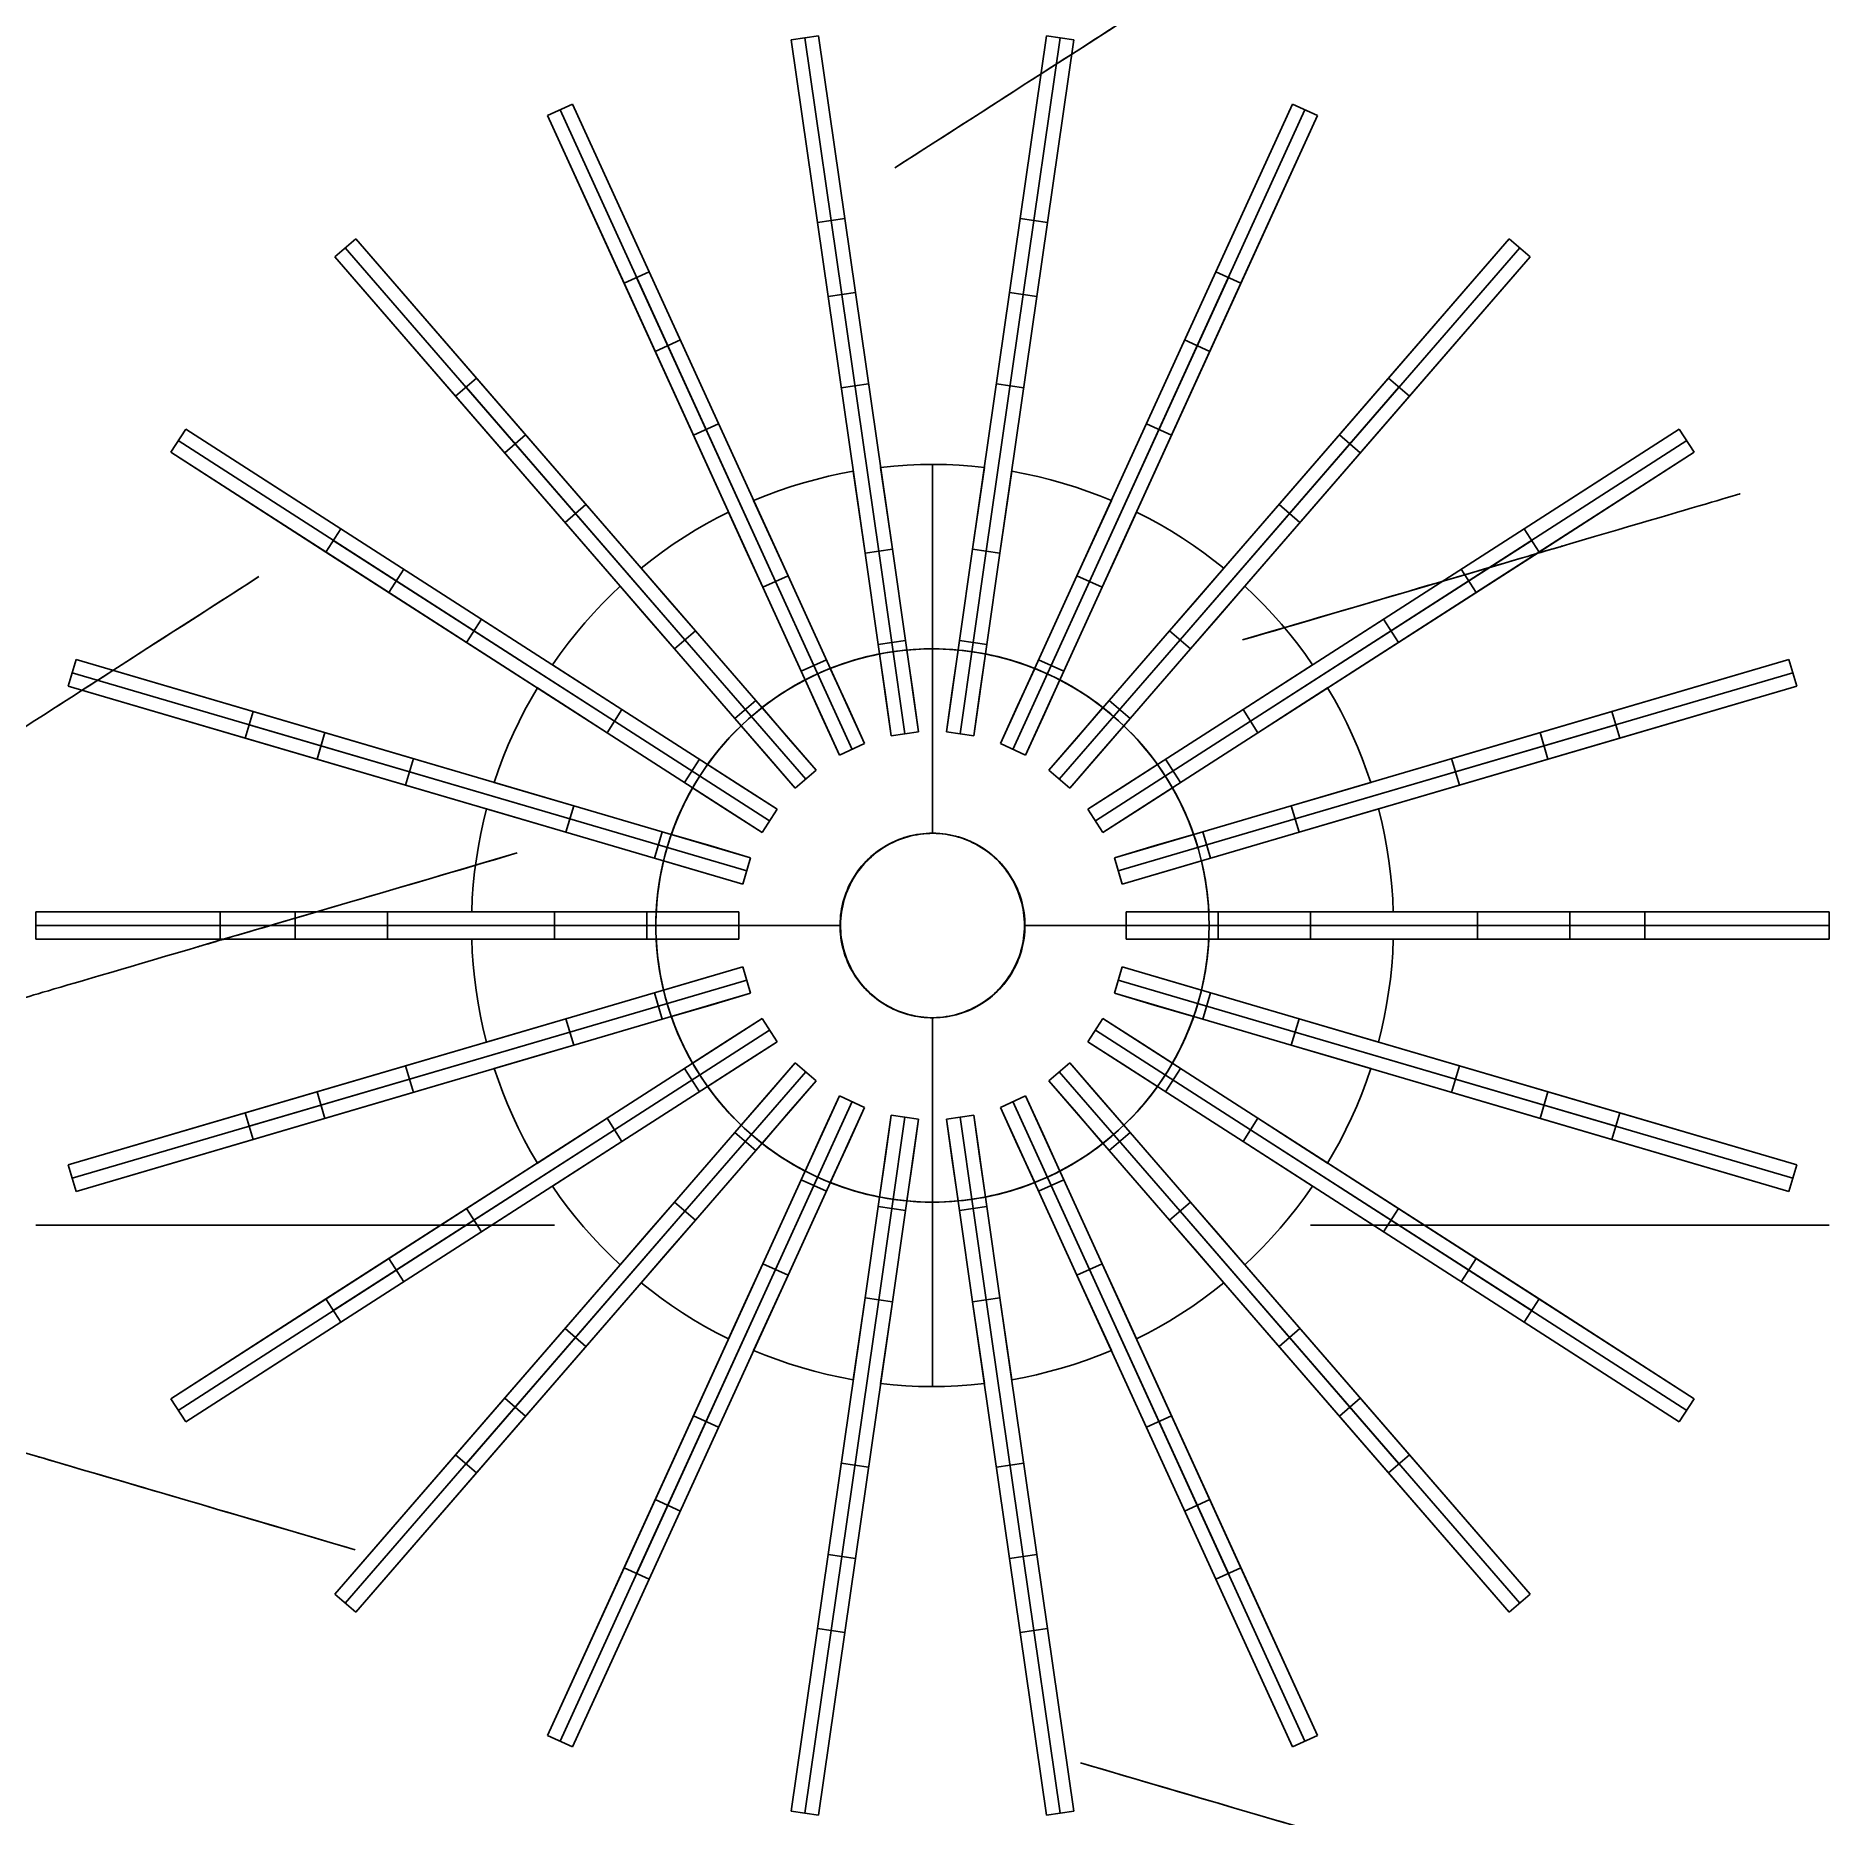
# Model space of a CAD drawing. Header units: millimetres. Extents: x 341 to 1119, y -256 to 516.
import ezdxf

# ---------------------------------------------------------------- set-up
doc = ezdxf.new("R2010")
doc.units = ezdxf.units.MM

msp = doc.modelspace()

# ---------------------------------------------------------------- linework, layer by layer
for points in [[(680.58, 515.89), (668.7, 514.19)], [(680.58, 515.89), (668.7, 514.19)], [(668.7, 514.19), (680.58, 515.89)], [(700.72, 291.48), (668.7, 514.19)], [(668.7, 514.19), (680.09, 435)], [(706.66, 292.33), (674.64, 515.04)], [(680.58, 515.89), (712.6, 293.18)], [(680.58, 515.89), (691.96, 436.71)], [(747.4, 293.18), (779.42, 515.89)], [(753.34, 292.33), (785.36, 515.04)], [(791.3, 514.19), (759.28, 291.48)], [(779.42, 515.89), (768.04, 436.71)], [(791.3, 514.19), (779.42, 515.89)], [(791.3, 514.19), (779.42, 515.89)], [(779.42, 515.89), (791.3, 514.19)], [(791.3, 514.19), (779.91, 435)], [(573.86, 486.34), (562.95, 481.35)], [(573.86, 486.34), (562.95, 481.35)], [(562.95, 481.35), (573.86, 486.34)], [(562.95, 481.35), (573.86, 486.34)], [(661.87, 279.18), (568.4, 483.85)], [(573.86, 486.34), (667.33, 281.67)], [(573.86, 486.34), (607.09, 413.57)], [(792.67, 281.67), (886.14, 486.34)], [(798.13, 279.18), (891.6, 483.85)], [(886.14, 486.34), (852.91, 413.57)], [(897.05, 481.35), (886.14, 486.34)], [(897.05, 481.35), (886.14, 486.34)], [(886.14, 486.34), (897.05, 481.35)], [(656.41, 276.69), (562.95, 481.35)], [(562.95, 481.35), (596.18, 408.58)], [(897.05, 481.35), (803.59, 276.69)], [(897.05, 481.35), (863.82, 408.58)], [(691.96, 436.71), (680.09, 435)], [(691.96, 436.71), (680.09, 435)], [(680.09, 435), (691.96, 436.71)], [(686.02, 435.85), (706.66, 292.33)], [(712.6, 293.18), (691.96, 436.71)], [(768.04, 436.71), (747.4, 293.18)], [(773.98, 435.85), (753.34, 292.33)], [(779.91, 435), (768.04, 436.71)], [(779.91, 435), (768.04, 436.71)], [(768.04, 436.71), (779.91, 435)], [(479.79, 427.92), (470.72, 420.06)], [(479.79, 427.92), (470.72, 420.06)], [(470.72, 420.06), (479.79, 427.92)], [(479.79, 427.92), (627.14, 257.87)], [(479.79, 427.92), (532.18, 367.46)], [(680.09, 435), (700.72, 291.48)], [(759.28, 291.48), (779.91, 435)], [(832.86, 257.87), (980.21, 427.92)], [(980.21, 427.92), (927.82, 367.46)], [(989.28, 420.06), (980.21, 427.92)], [(989.28, 420.06), (980.21, 427.92)], [(980.21, 427.92), (989.28, 420.06)], [(622.6, 253.94), (475.26, 423.99)], [(837.4, 253.94), (984.74, 423.99)], [(618.07, 250.01), (470.72, 420.06)], [(470.72, 420.06), (523.11, 359.6)], [(607.09, 413.57), (596.18, 408.58)], [(607.09, 413.57), (596.18, 408.58)], [(596.18, 408.58), (607.09, 413.57)], [(667.33, 281.67), (607.09, 413.57)], [(852.91, 413.57), (792.67, 281.67)], [(989.28, 420.06), (841.93, 250.01)], [(863.82, 408.58), (852.91, 413.57)], [(863.82, 408.58), (852.91, 413.57)], [(852.91, 413.57), (863.82, 408.58)], [(989.28, 420.06), (936.89, 359.6)], [(596.18, 408.58), (656.41, 276.69)], [(601.64, 411.08), (661.87, 279.18)], [(858.36, 411.08), (798.13, 279.18)], [(803.59, 276.69), (863.82, 408.58)], [(684.71, 402.83), (696.59, 404.54)], [(763.41, 404.54), (775.29, 402.83)], [(609.68, 379.02), (620.6, 384.01)], [(839.4, 384.01), (850.32, 379.02)], [(532.18, 367.46), (523.11, 359.6)], [(532.18, 367.46), (523.11, 359.6)], [(523.11, 359.6), (532.18, 367.46)], [(523.11, 359.6), (532.18, 367.46)], [(627.14, 257.87), (532.18, 367.46)], [(927.82, 367.46), (832.86, 257.87)], [(936.89, 359.6), (927.82, 367.46)], [(936.89, 359.6), (927.82, 367.46)], [(927.82, 367.46), (936.89, 359.6)], [(523.11, 359.6), (618.07, 250.01)], [(527.65, 363.53), (622.6, 253.94)], [(690.4, 363.24), (702.28, 364.95)], [(757.72, 364.95), (769.6, 363.24)], [(932.35, 363.53), (837.4, 253.94)], [(841.93, 250.01), (936.89, 359.6)], [(406, 345.36), (399.51, 335.26)], [(406, 345.36), (399.51, 335.26)], [(399.51, 335.26), (406, 345.36)], [(406, 345.36), (595.28, 223.71)], [(406, 345.36), (473.3, 302.11)], [(544.4, 335.04), (553.47, 342.89)], [(626.3, 342.64), (637.21, 347.62)], [(822.79, 347.62), (833.7, 342.64)], [(864.72, 223.71), (1054, 345.36)], [(906.53, 342.89), (915.6, 335.04)], [(1054, 345.36), (986.7, 302.11)], [(1060.49, 335.26), (1054, 345.36)], [(1060.49, 335.26), (1054, 345.36)], [(1054, 345.36), (1060.49, 335.26)], [(588.79, 213.62), (399.51, 335.26)], [(399.51, 335.26), (466.81, 292.01)], [(592.03, 218.67), (402.75, 340.31)], [(867.97, 218.67), (1057.25, 340.31)], [(1060.49, 335.26), (871.21, 213.62)], [(1060.49, 335.26), (993.19, 292.01)], [(695.61, 327.02), (690.26, 326.01), (684.89, 324.85), (679.49, 323.52), (674.08, 322.02), (668.66, 320.36), (663.23, 318.53), (657.82, 316.52), (652.41, 314.34)], [(695.61, 327.02), (690.26, 326.01), (684.89, 324.85), (679.49, 323.52), (674.08, 322.02), (668.66, 320.36), (663.23, 318.53), (657.82, 316.52), (652.41, 314.34)], [(695.61, 327.02), (690.26, 326.01), (684.89, 324.85), (679.49, 323.52), (674.08, 322.02), (668.66, 320.36), (663.23, 318.53), (657.82, 316.52), (652.41, 314.34)], [(695.61, 327.02), (698.16, 309.29)], [(698.16, 309.29), (695.61, 327.02)], [(752.51, 328.73), (747.1, 329.27), (741.61, 329.66), (736.06, 329.91), (730.44, 330), (724.77, 329.93), (719.05, 329.7), (713.29, 329.3), (707.49, 328.73)], [(752.51, 328.73), (747.1, 329.27), (741.61, 329.66), (736.06, 329.91), (730.44, 330), (724.77, 329.93), (719.05, 329.7), (713.29, 329.3), (707.49, 328.73)], [(752.51, 328.73), (747.1, 329.27), (741.61, 329.66), (736.06, 329.91), (730.44, 330), (724.77, 329.93), (719.05, 329.7), (713.29, 329.3), (707.49, 328.73)], [(710.04, 311), (707.49, 328.73)], [(707.49, 328.73), (710.04, 311)], [(730, 250), (730, 330)], [(730, 250), (730, 330)], [(752.51, 328.73), (749.96, 311)], [(749.96, 311), (752.51, 328.73)], [(761.84, 309.29), (764.39, 327.02)], [(764.39, 327.02), (761.84, 309.29)], [(807.59, 314.34), (802.54, 316.38), (797.39, 318.3), (792.13, 320.1), (786.77, 321.77), (781.31, 323.31), (775.76, 324.7), (770.12, 325.94), (764.39, 327.02)], [(807.59, 314.34), (802.54, 316.38), (797.39, 318.3), (792.13, 320.1), (786.77, 321.77), (781.31, 323.31), (775.76, 324.7), (770.12, 325.94), (764.39, 327.02)], [(807.59, 314.34), (802.54, 316.38), (797.39, 318.3), (792.13, 320.1), (786.77, 321.77), (781.31, 323.31), (775.76, 324.7), (770.12, 325.94), (764.39, 327.02)], [(570.59, 304.81), (579.66, 312.66)], [(659.85, 298.05), (652.41, 314.34)], [(652.41, 314.34), (659.85, 298.05)], [(807.59, 314.34), (800.15, 298.05)], [(800.15, 298.05), (807.59, 314.34)], [(880.34, 312.66), (889.41, 304.81)], [(641.5, 309.35), (636.65, 306.88), (631.82, 304.24), (627.02, 301.45), (622.24, 298.49), (617.51, 295.37), (612.82, 292.08), (608.19, 288.63), (603.62, 285.01)], [(641.5, 309.35), (636.65, 306.88), (631.82, 304.24), (627.02, 301.45), (622.24, 298.49), (617.51, 295.37), (612.82, 292.08), (608.19, 288.63), (603.62, 285.01)], [(641.5, 309.35), (636.65, 306.88), (631.82, 304.24), (627.02, 301.45), (622.24, 298.49), (617.51, 295.37), (612.82, 292.08), (608.19, 288.63), (603.62, 285.01)], [(641.5, 309.35), (648.94, 293.06)], [(648.94, 293.06), (641.5, 309.35)], [(698.16, 309.29), (700.72, 291.48)], [(700.72, 291.48), (698.16, 309.29)], [(712.6, 293.18), (710.04, 311)], [(710.04, 311), (712.6, 293.18)], [(749.96, 311), (747.4, 293.18)], [(747.4, 293.18), (749.96, 311)], [(759.28, 291.48), (761.84, 309.29)], [(761.84, 309.29), (759.28, 291.48)], [(811.06, 293.06), (818.5, 309.35)], [(818.5, 309.35), (811.06, 293.06)], [(856.38, 285.01), (852.12, 288.39), (847.71, 291.69), (843.17, 294.9), (838.5, 298.01), (833.69, 301.02), (828.76, 303.92), (823.69, 306.7), (818.5, 309.35)], [(856.38, 285.01), (852.12, 288.39), (847.71, 291.69), (843.17, 294.9), (838.5, 298.01), (833.69, 301.02), (828.76, 303.92), (823.69, 306.7), (818.5, 309.35)], [(856.38, 285.01), (852.12, 288.39), (847.71, 291.69), (843.17, 294.9), (838.5, 298.01), (833.69, 301.02), (828.76, 303.92), (823.69, 306.7), (818.5, 309.35)], [(473.3, 302.11), (466.81, 292.01)], [(473.3, 302.11), (466.81, 292.01)], [(466.81, 292.01), (473.3, 302.11)], [(470.05, 297.06), (592.03, 218.67)], [(595.28, 223.71), (473.3, 302.11)], [(667.33, 281.67), (659.85, 298.05)], [(659.85, 298.05), (667.33, 281.67)], [(800.15, 298.05), (792.67, 281.67)], [(792.67, 281.67), (800.15, 298.05)], [(986.7, 302.11), (864.72, 223.71)], [(989.95, 297.06), (867.97, 218.67)], [(993.19, 292.01), (986.7, 302.11)], [(993.19, 292.01), (986.7, 302.11)], [(986.7, 302.11), (993.19, 292.01)], [(466.81, 292.01), (588.79, 213.62)], [(648.94, 293.06), (656.41, 276.69)], [(656.41, 276.69), (648.94, 293.06)], [(712.6, 293.18), (700.72, 291.48)], [(712.6, 293.18), (700.72, 291.48)], [(712.6, 293.18), (700.72, 291.48)], [(712.6, 293.18), (700.72, 291.48)], [(712.6, 293.18), (700.72, 291.48)], [(712.6, 293.18), (700.72, 291.48)], [(712.6, 293.18), (700.72, 291.48)], [(700.72, 291.48), (712.6, 293.18)], [(700.72, 291.48), (712.6, 293.18)], [(700.72, 291.48), (712.6, 293.18)], [(700.72, 291.48), (712.11, 212.29)], [(712.11, 212.29), (700.72, 291.48)], [(706.66, 292.33), (718.05, 213.15)], [(718.05, 213.15), (706.66, 292.33)], [(723.98, 214), (712.6, 293.18)], [(712.6, 293.18), (723.98, 214)], [(747.4, 293.18), (736.02, 214)], [(736.02, 214), (747.4, 293.18)], [(753.34, 292.33), (741.95, 213.15)], [(741.95, 213.15), (753.34, 292.33)], [(759.28, 291.48), (747.4, 293.18)], [(759.28, 291.48), (747.4, 293.18)], [(759.28, 291.48), (747.4, 293.18)], [(759.28, 291.48), (747.4, 293.18)], [(759.28, 291.48), (747.4, 293.18)], [(759.28, 291.48), (747.4, 293.18)], [(759.28, 291.48), (747.4, 293.18)], [(747.4, 293.18), (759.28, 291.48)], [(747.4, 293.18), (759.28, 291.48)], [(747.4, 293.18), (759.28, 291.48)], [(747.89, 212.29), (759.28, 291.48)], [(759.28, 291.48), (747.89, 212.29)], [(803.59, 276.69), (811.06, 293.06)], [(811.06, 293.06), (803.59, 276.69)], [(871.21, 213.62), (993.19, 292.01)], [(494.15, 274.44), (500.64, 284.53)], [(615.35, 271.48), (603.62, 285.01)], [(603.62, 285.01), (615.35, 271.48)], [(667.33, 281.67), (656.41, 276.69)], [(667.33, 281.67), (656.41, 276.69)], [(667.33, 281.67), (656.41, 276.69)], [(667.33, 281.67), (656.41, 276.69)], [(667.33, 281.67), (656.41, 276.69)], [(667.33, 281.67), (656.41, 276.69)], [(667.33, 281.67), (656.41, 276.69)], [(656.41, 276.69), (667.33, 281.67)], [(656.41, 276.69), (667.33, 281.67)], [(656.41, 276.69), (667.33, 281.67)], [(700.56, 208.9), (667.33, 281.67)], [(667.33, 281.67), (700.56, 208.9)], [(792.67, 281.67), (759.44, 208.9)], [(759.44, 208.9), (792.67, 281.67)], [(803.59, 276.69), (792.67, 281.67)], [(803.59, 276.69), (792.67, 281.67)], [(803.59, 276.69), (792.67, 281.67)], [(803.59, 276.69), (792.67, 281.67)], [(803.59, 276.69), (792.67, 281.67)], [(803.59, 276.69), (792.67, 281.67)], [(803.59, 276.69), (792.67, 281.67)], [(792.67, 281.67), (803.59, 276.69)], [(792.67, 281.67), (803.59, 276.69)], [(792.67, 281.67), (803.59, 276.69)], [(856.38, 285.01), (844.65, 271.48)], [(844.65, 271.48), (856.38, 285.01)], [(959.36, 284.53), (965.85, 274.44)], [(594.55, 277.15), (590.6, 273.41), (586.71, 269.53), (582.89, 265.49), (579.14, 261.31), (575.48, 256.98), (571.91, 252.5), (568.44, 247.88), (565.07, 243.13)], [(594.55, 277.15), (590.6, 273.41), (586.71, 269.53), (582.89, 265.49), (579.14, 261.31), (575.48, 256.98), (571.91, 252.5), (568.44, 247.88), (565.07, 243.13)], [(594.55, 277.15), (590.6, 273.41), (586.71, 269.53), (582.89, 265.49), (579.14, 261.31), (575.48, 256.98), (571.91, 252.5), (568.44, 247.88), (565.07, 243.13)], [(594.55, 277.15), (606.28, 263.62)], [(606.28, 263.62), (594.55, 277.15)], [(656.41, 276.69), (689.65, 203.92)], [(689.65, 203.92), (656.41, 276.69)], [(661.87, 279.18), (695.11, 206.41)], [(695.11, 206.41), (661.87, 279.18)], [(798.13, 279.18), (764.89, 206.41)], [(764.89, 206.41), (798.13, 279.18)], [(770.35, 203.92), (803.59, 276.69)], [(803.59, 276.69), (770.35, 203.92)], [(853.72, 263.62), (865.45, 277.15)], [(865.45, 277.15), (853.72, 263.62)], [(894.93, 243.13), (891.79, 247.57), (888.5, 251.98), (885.05, 256.33), (881.44, 260.64), (877.67, 264.88), (873.75, 269.05), (869.68, 273.14), (865.45, 277.15)], [(894.93, 243.13), (891.79, 247.57), (888.5, 251.98), (885.05, 256.33), (881.44, 260.64), (877.67, 264.88), (873.75, 269.05), (869.68, 273.14), (865.45, 277.15)], [(894.93, 243.13), (891.79, 247.57), (888.5, 251.98), (885.05, 256.33), (881.44, 260.64), (877.67, 264.88), (873.75, 269.05), (869.68, 273.14), (865.45, 277.15)], [(627.14, 257.87), (615.35, 271.48)], [(615.35, 271.48), (627.14, 257.87)], [(844.65, 271.48), (832.86, 257.87)], [(832.86, 257.87), (844.65, 271.48)], [(527.8, 252.81), (534.29, 262.91)], [(606.28, 263.62), (618.07, 250.01)], [(618.07, 250.01), (606.28, 263.62)], [(627.14, 257.87), (618.07, 250.01)], [(627.14, 257.87), (618.07, 250.01)], [(627.14, 257.87), (618.07, 250.01)], [(627.14, 257.87), (618.07, 250.01)], [(627.14, 257.87), (618.07, 250.01)], [(627.14, 257.87), (618.07, 250.01)], [(627.14, 257.87), (618.07, 250.01)], [(618.07, 250.01), (627.14, 257.87)], [(618.07, 250.01), (627.14, 257.87)], [(618.07, 250.01), (627.14, 257.87)], [(679.53, 197.41), (627.14, 257.87)], [(627.14, 257.87), (679.53, 197.41)], [(832.86, 257.87), (780.47, 197.41)], [(780.47, 197.41), (832.86, 257.87)], [(841.93, 250.01), (832.86, 257.87)], [(841.93, 250.01), (832.86, 257.87)], [(841.93, 250.01), (832.86, 257.87)], [(841.93, 250.01), (832.86, 257.87)], [(841.93, 250.01), (832.86, 257.87)], [(841.93, 250.01), (832.86, 257.87)], [(841.93, 250.01), (832.86, 257.87)], [(832.86, 257.87), (841.93, 250.01)], [(832.86, 257.87), (841.93, 250.01)], [(832.86, 257.87), (841.93, 250.01)], [(841.93, 250.01), (853.72, 263.62)], [(853.72, 263.62), (841.93, 250.01)], [(925.71, 262.91), (932.2, 252.81)], [(618.07, 250.01), (670.46, 189.55)], [(670.46, 189.55), (618.07, 250.01)], [(622.6, 253.94), (674.99, 193.48)], [(674.99, 193.48), (622.6, 253.94)], [(706.41, 251.88), (718.29, 253.59)], [(706.41, 251.88), (718.29, 253.59)], [(741.12, 249.48), (738.42, 249.7), (735.7, 249.86), (732.96, 249.96), (730.18, 250), (727.39, 249.97), (724.57, 249.88), (721.73, 249.72), (718.88, 249.48)], [(741.12, 249.48), (738.42, 249.7), (735.7, 249.86), (732.96, 249.96), (730.18, 250), (727.39, 249.97), (724.57, 249.88), (721.73, 249.72), (718.88, 249.48)], [(741.12, 249.48), (738.27, 249.72), (735.43, 249.88), (732.61, 249.97), (729.82, 250), (727.04, 249.96), (724.3, 249.86), (721.58, 249.7), (718.88, 249.48)], [(741.12, 249.48), (738.27, 249.72), (735.43, 249.88), (732.61, 249.97), (729.82, 250), (727.04, 249.96), (724.3, 249.86), (721.58, 249.7), (718.88, 249.48)], [(741.12, 249.48), (738.42, 249.7), (735.7, 249.86), (732.96, 249.96), (730.18, 250), (727.39, 249.97), (724.57, 249.88), (721.73, 249.72), (718.88, 249.48)], [(718.88, 249.48), (721.58, 249.7), (724.3, 249.86), (727.04, 249.96), (729.82, 250), (732.61, 249.97), (735.43, 249.88), (738.27, 249.72), (741.12, 249.48)], [(721.42, 231.82), (718.88, 249.48)], [(718.88, 249.48), (721.42, 231.82)], [(721.42, 231.82), (718.88, 249.48)], [(718.88, 249.48), (721.42, 231.82)], [(730, 170), (730, 250)], [(730, 170), (730, 250)], [(730, 170), (730, 250)], [(730, 170), (730, 250)], [(741.12, 249.48), (738.58, 231.82)], [(738.58, 231.82), (741.12, 249.48)], [(741.12, 249.48), (738.58, 231.82)], [(738.58, 231.82), (741.12, 249.48)], [(741.71, 253.59), (753.59, 251.88)], [(741.71, 253.59), (753.59, 251.88)], [(837.4, 253.94), (785.01, 193.48)], [(785.01, 193.48), (837.4, 253.94)], [(789.54, 189.55), (841.93, 250.01)], [(841.93, 250.01), (789.54, 189.55)], [(358.45, 245.35), (355.07, 233.84)], [(358.45, 245.35), (355.07, 233.84)], [(355.07, 233.84), (358.45, 245.35)], [(355.07, 233.84), (358.45, 245.35)], [(358.45, 245.35), (574.33, 181.96)], [(358.45, 245.35), (435.21, 222.81)], [(580.14, 233.44), (565.07, 243.13)], [(565.07, 243.13), (580.14, 233.44)], [(673.03, 240.3), (683.95, 245.29)], [(673.03, 240.3), (683.95, 245.29)], [(707, 247.78), (704.36, 247.23), (701.7, 246.62), (699.04, 245.94), (696.37, 245.19), (693.69, 244.38), (691.02, 243.49), (688.34, 242.54), (685.67, 241.51)], [(707, 247.78), (704.36, 247.23), (701.7, 246.62), (699.04, 245.94), (696.37, 245.19), (693.69, 244.38), (691.02, 243.49), (688.34, 242.54), (685.67, 241.51)], [(707, 247.78), (704.2, 247.19), (701.44, 246.55), (698.71, 245.85), (696.02, 245.09), (693.37, 244.27), (690.76, 243.4), (688.19, 242.48), (685.67, 241.51)], [(707, 247.78), (704.2, 247.19), (701.44, 246.55), (698.71, 245.85), (696.02, 245.09), (693.37, 244.27), (690.76, 243.4), (688.19, 242.48), (685.67, 241.51)], [(707, 247.78), (704.36, 247.23), (701.7, 246.62), (699.04, 245.94), (696.37, 245.19), (693.69, 244.38), (691.02, 243.49), (688.34, 242.54), (685.67, 241.51)], [(685.67, 241.51), (688.19, 242.48), (690.76, 243.4), (693.37, 244.27), (696.02, 245.09), (698.71, 245.85), (701.44, 246.55), (704.2, 247.19), (707, 247.78)], [(693.09, 225.27), (685.67, 241.51)], [(685.67, 241.51), (693.09, 225.27)], [(693.09, 225.27), (685.67, 241.51)], [(685.67, 241.51), (693.09, 225.27)], [(707, 247.78), (709.54, 230.11)], [(709.54, 230.11), (707, 247.78)], [(707, 247.78), (709.54, 230.11)], [(709.54, 230.11), (707, 247.78)], [(750.46, 230.11), (753, 247.78)], [(753, 247.78), (750.46, 230.11)], [(750.46, 230.11), (753, 247.78)], [(753, 247.78), (750.46, 230.11)], [(774.33, 241.51), (771.81, 242.48), (769.24, 243.4), (766.63, 244.27), (763.98, 245.09), (761.29, 245.85), (758.56, 246.55), (755.8, 247.19), (753, 247.78)], [(774.33, 241.51), (771.81, 242.48), (769.24, 243.4), (766.63, 244.27), (763.98, 245.09), (761.29, 245.85), (758.56, 246.55), (755.8, 247.19), (753, 247.78)], [(774.33, 241.51), (771.66, 242.54), (768.98, 243.49), (766.31, 244.38), (763.63, 245.19), (760.96, 245.94), (758.3, 246.62), (755.64, 247.23), (753, 247.78)], [(774.33, 241.51), (771.66, 242.54), (768.98, 243.49), (766.31, 244.38), (763.63, 245.19), (760.96, 245.94), (758.3, 246.62), (755.64, 247.23), (753, 247.78)], [(774.33, 241.51), (771.81, 242.48), (769.24, 243.4), (766.63, 244.27), (763.98, 245.09), (761.29, 245.85), (758.56, 246.55), (755.8, 247.19), (753, 247.78)], [(753, 247.78), (755.64, 247.23), (758.3, 246.62), (760.96, 245.94), (763.63, 245.19), (766.31, 244.38), (768.98, 243.49), (771.66, 242.54), (774.33, 241.51)], [(774.33, 241.51), (766.91, 225.27)], [(766.91, 225.27), (774.33, 241.51)], [(774.33, 241.51), (766.91, 225.27)], [(766.91, 225.27), (774.33, 241.51)], [(776.05, 245.29), (786.97, 240.3)], [(776.05, 245.29), (786.97, 240.3)], [(894.93, 243.13), (879.86, 233.44)], [(879.86, 233.44), (894.93, 243.13)], [(885.67, 181.96), (1101.55, 245.35)], [(1101.55, 245.35), (1024.79, 222.81)], [(1104.93, 233.84), (1101.55, 245.35)], [(1104.93, 233.84), (1101.55, 245.35)], [(1101.55, 245.35), (1104.93, 233.84)], [(570.95, 170.45), (355.07, 233.84)], [(355.07, 233.84), (431.83, 211.3)], [(572.64, 176.2), (356.76, 239.59)], [(595.28, 223.71), (580.14, 233.44)], [(580.14, 233.44), (595.28, 223.71)], [(674.75, 236.53), (672.37, 235.26), (669.99, 233.92), (667.63, 232.52), (665.28, 231.05), (662.94, 229.51), (660.62, 227.91), (658.32, 226.24), (656.05, 224.51)], [(674.75, 236.53), (672.37, 235.26), (669.99, 233.92), (667.63, 232.52), (665.28, 231.05), (662.94, 229.51), (660.62, 227.91), (658.32, 226.24), (656.05, 224.51)], [(674.75, 236.53), (672.23, 235.18), (669.76, 233.78), (667.34, 232.34), (664.97, 230.85), (662.66, 229.32), (660.4, 227.75), (658.2, 226.15), (656.05, 224.51)], [(674.75, 236.53), (672.23, 235.18), (669.76, 233.78), (667.34, 232.34), (664.97, 230.85), (662.66, 229.32), (660.4, 227.75), (658.2, 226.15), (656.05, 224.51)], [(674.75, 236.53), (672.37, 235.26), (669.99, 233.92), (667.63, 232.52), (665.28, 231.05), (662.94, 229.51), (660.62, 227.91), (658.32, 226.24), (656.05, 224.51)], [(656.05, 224.51), (658.2, 226.15), (660.4, 227.75), (662.66, 229.32), (664.97, 230.85), (667.34, 232.34), (669.76, 233.78), (672.23, 235.18), (674.75, 236.53)], [(674.75, 236.53), (682.17, 220.29)], [(682.17, 220.29), (674.75, 236.53)], [(674.75, 236.53), (682.17, 220.29)], [(682.17, 220.29), (674.75, 236.53)], [(777.83, 220.29), (785.25, 236.53)], [(785.25, 236.53), (777.83, 220.29)], [(777.83, 220.29), (785.25, 236.53)], [(785.25, 236.53), (777.83, 220.29)], [(803.95, 224.51), (801.8, 226.15), (799.6, 227.75), (797.34, 229.32), (795.03, 230.85), (792.66, 232.34), (790.24, 233.78), (787.77, 235.18), (785.25, 236.53)], [(803.95, 224.51), (801.8, 226.15), (799.6, 227.75), (797.34, 229.32), (795.03, 230.85), (792.66, 232.34), (790.24, 233.78), (787.77, 235.18), (785.25, 236.53)], [(803.95, 224.51), (801.68, 226.24), (799.38, 227.91), (797.06, 229.51), (794.72, 231.05), (792.37, 232.52), (790.01, 233.92), (787.63, 235.26), (785.25, 236.53)], [(803.95, 224.51), (801.68, 226.24), (799.38, 227.91), (797.06, 229.51), (794.72, 231.05), (792.37, 232.52), (790.01, 233.92), (787.63, 235.26), (785.25, 236.53)], [(803.95, 224.51), (801.8, 226.15), (799.6, 227.75), (797.34, 229.32), (795.03, 230.85), (792.66, 232.34), (790.24, 233.78), (787.77, 235.18), (785.25, 236.53)], [(785.25, 236.53), (787.63, 235.26), (790.01, 233.92), (792.37, 232.52), (794.72, 231.05), (797.06, 229.51), (799.38, 227.91), (801.68, 226.24), (803.95, 224.51)], [(879.86, 233.44), (864.72, 223.71)], [(864.72, 223.71), (879.86, 233.44)], [(887.36, 176.2), (1103.24, 239.59)], [(1104.93, 233.84), (889.05, 170.45)], [(1104.93, 233.84), (1028.17, 211.3)], [(558.58, 233.03), (555.84, 228.33), (553.2, 223.5), (550.67, 218.55), (548.26, 213.49), (545.96, 208.3), (543.8, 203), (541.77, 197.59), (539.88, 192.08)], [(558.58, 233.03), (555.84, 228.33), (553.2, 223.5), (550.67, 218.55), (548.26, 213.49), (545.96, 208.3), (543.8, 203), (541.77, 197.59), (539.88, 192.08)], [(558.58, 233.03), (555.84, 228.33), (553.2, 223.5), (550.67, 218.55), (548.26, 213.49), (545.96, 208.3), (543.8, 203), (541.77, 197.59), (539.88, 192.08)], [(558.58, 233.03), (573.65, 223.35)], [(573.65, 223.35), (558.58, 233.03)], [(644.26, 219.78), (653.33, 227.64)], [(644.26, 219.78), (653.33, 227.64)], [(709.54, 230.11), (712.11, 212.29)], [(712.11, 212.29), (709.54, 230.11)], [(709.54, 230.11), (712.11, 212.29)], [(712.11, 212.29), (709.54, 230.11)], [(723.98, 214), (721.42, 231.82)], [(721.42, 231.82), (723.98, 214)], [(723.98, 214), (721.42, 231.82)], [(721.42, 231.82), (723.98, 214)], [(738.58, 231.82), (736.02, 214)], [(736.02, 214), (738.58, 231.82)], [(738.58, 231.82), (736.02, 214)], [(736.02, 214), (738.58, 231.82)], [(747.89, 212.29), (750.46, 230.11)], [(750.46, 230.11), (747.89, 212.29)], [(747.89, 212.29), (750.46, 230.11)], [(750.46, 230.11), (747.89, 212.29)], [(806.67, 227.64), (815.74, 219.78)], [(806.67, 227.64), (815.74, 219.78)], [(886.35, 223.35), (901.42, 233.03)], [(901.42, 233.03), (886.35, 223.35)], [(920.12, 192.08), (918.36, 197.23), (916.44, 202.38), (914.36, 207.53), (912.11, 212.68), (909.69, 217.81), (907.11, 222.92), (904.35, 227.99), (901.42, 233.03)], [(920.12, 192.08), (918.36, 197.23), (916.44, 202.38), (914.36, 207.53), (912.11, 212.68), (909.69, 217.81), (907.11, 222.92), (904.35, 227.99), (901.42, 233.03)], [(920.12, 192.08), (918.36, 197.23), (916.44, 202.38), (914.36, 207.53), (912.11, 212.68), (909.69, 217.81), (907.11, 222.92), (904.35, 227.99), (901.42, 233.03)], [(435.21, 222.81), (431.83, 211.3)], [(435.21, 222.81), (431.83, 211.3)], [(431.83, 211.3), (435.21, 222.81)], [(574.33, 181.96), (435.21, 222.81)], [(573.65, 223.35), (588.79, 213.62)], [(588.79, 213.62), (573.65, 223.35)], [(595.28, 223.71), (588.79, 213.62)], [(595.28, 223.71), (588.79, 213.62)], [(595.28, 223.71), (588.79, 213.62)], [(595.28, 223.71), (588.79, 213.62)], [(595.28, 223.71), (588.79, 213.62)], [(595.28, 223.71), (588.79, 213.62)], [(595.28, 223.71), (588.79, 213.62)], [(588.79, 213.62), (595.28, 223.71)], [(588.79, 213.62), (595.28, 223.71)], [(588.79, 213.62), (595.28, 223.71)], [(592.03, 218.67), (659.33, 175.41)], [(659.33, 175.41), (592.03, 218.67)], [(662.58, 180.46), (595.28, 223.71)], [(595.28, 223.71), (662.58, 180.46)], [(667.74, 211.02), (656.05, 224.51)], [(656.05, 224.51), (667.74, 211.02)], [(667.74, 211.02), (656.05, 224.51)], [(656.05, 224.51), (667.74, 211.02)], [(682.17, 220.29), (689.65, 203.92)], [(689.65, 203.92), (682.17, 220.29)], [(682.17, 220.29), (689.65, 203.92)], [(689.65, 203.92), (682.17, 220.29)], [(700.56, 208.9), (693.09, 225.27)], [(693.09, 225.27), (700.56, 208.9)], [(700.56, 208.9), (693.09, 225.27)], [(693.09, 225.27), (700.56, 208.9)], [(766.91, 225.27), (759.44, 208.9)], [(759.44, 208.9), (766.91, 225.27)], [(766.91, 225.27), (759.44, 208.9)], [(759.44, 208.9), (766.91, 225.27)], [(770.35, 203.92), (777.83, 220.29)], [(777.83, 220.29), (770.35, 203.92)], [(770.35, 203.92), (777.83, 220.29)], [(777.83, 220.29), (770.35, 203.92)], [(803.95, 224.51), (792.26, 211.02)], [(792.26, 211.02), (803.95, 224.51)], [(803.95, 224.51), (792.26, 211.02)], [(792.26, 211.02), (803.95, 224.51)], [(864.72, 223.71), (797.42, 180.46)], [(797.42, 180.46), (864.72, 223.71)], [(867.97, 218.67), (800.67, 175.41)], [(800.67, 175.41), (867.97, 218.67)], [(871.21, 213.62), (864.72, 223.71)], [(871.21, 213.62), (864.72, 223.71)], [(871.21, 213.62), (864.72, 223.71)], [(871.21, 213.62), (864.72, 223.71)], [(871.21, 213.62), (864.72, 223.71)], [(871.21, 213.62), (864.72, 223.71)], [(871.21, 213.62), (864.72, 223.71)], [(864.72, 223.71), (871.21, 213.62)], [(864.72, 223.71), (871.21, 213.62)], [(864.72, 223.71), (871.21, 213.62)], [(871.21, 213.62), (886.35, 223.35)], [(886.35, 223.35), (871.21, 213.62)], [(1024.79, 222.81), (885.67, 181.96)], [(1028.17, 211.3), (1024.79, 222.81)], [(1028.17, 211.3), (1024.79, 222.81)], [(1024.79, 222.81), (1028.17, 211.3)], [(431.83, 211.3), (570.95, 170.45)], [(433.52, 217.06), (572.64, 176.2)], [(463.01, 202.14), (466.39, 213.66)], [(588.79, 213.62), (656.09, 170.37)], [(656.09, 170.37), (588.79, 213.62)], [(646.98, 216.65), (645.05, 214.76), (643.15, 212.8), (641.27, 210.79), (639.43, 208.72), (637.62, 206.59), (635.85, 204.4), (634.11, 202.15), (632.42, 199.84)], [(646.98, 216.65), (645.05, 214.76), (643.15, 212.8), (641.27, 210.79), (639.43, 208.72), (637.62, 206.59), (635.85, 204.4), (634.11, 202.15), (632.42, 199.84)], [(646.98, 216.65), (644.94, 214.64), (642.96, 212.61), (641.04, 210.54), (639.19, 208.45), (637.4, 206.33), (635.68, 204.18), (634.02, 202.02), (632.42, 199.84)], [(646.98, 216.65), (644.94, 214.64), (642.96, 212.61), (641.04, 210.54), (639.19, 208.45), (637.4, 206.33), (635.68, 204.18), (634.02, 202.02), (632.42, 199.84)], [(646.98, 216.65), (645.05, 214.76), (643.15, 212.8), (641.27, 210.79), (639.43, 208.72), (637.62, 206.59), (635.85, 204.4), (634.11, 202.15), (632.42, 199.84)], [(632.42, 199.84), (634.02, 202.02), (635.68, 204.18), (637.4, 206.33), (639.19, 208.45), (641.04, 210.54), (642.96, 212.61), (644.94, 214.64), (646.98, 216.65)], [(646.98, 216.65), (658.67, 203.16)], [(658.67, 203.16), (646.98, 216.65)], [(646.98, 216.65), (658.67, 203.16)], [(658.67, 203.16), (646.98, 216.65)], [(679.53, 197.41), (667.74, 211.02)], [(667.74, 211.02), (679.53, 197.41)], [(679.53, 197.41), (667.74, 211.02)], [(667.74, 211.02), (679.53, 197.41)], [(712.11, 212.29), (723.98, 214)], [(723.98, 214), (712.11, 212.29)], [(723.98, 214), (712.11, 212.29)], [(723.98, 214), (712.11, 212.29)], [(723.98, 214), (712.11, 212.29)], [(723.98, 214), (712.11, 212.29)], [(712.11, 212.29), (723.98, 214)], [(712.11, 212.29), (723.98, 214)], [(712.11, 212.29), (723.98, 214)], [(736.02, 214), (747.89, 212.29)], [(747.89, 212.29), (736.02, 214)], [(747.89, 212.29), (736.02, 214)], [(747.89, 212.29), (736.02, 214)], [(747.89, 212.29), (736.02, 214)], [(747.89, 212.29), (736.02, 214)], [(736.02, 214), (747.89, 212.29)], [(736.02, 214), (747.89, 212.29)], [(736.02, 214), (747.89, 212.29)], [(792.26, 211.02), (780.47, 197.41)], [(780.47, 197.41), (792.26, 211.02)], [(792.26, 211.02), (780.47, 197.41)], [(780.47, 197.41), (792.26, 211.02)], [(801.33, 203.16), (813.02, 216.65)], [(813.02, 216.65), (801.33, 203.16)], [(801.33, 203.16), (813.02, 216.65)], [(813.02, 216.65), (801.33, 203.16)], [(803.91, 170.37), (871.21, 213.62)], [(871.21, 213.62), (803.91, 170.37)], [(827.58, 199.84), (825.98, 202.02), (824.32, 204.18), (822.6, 206.33), (820.81, 208.45), (818.96, 210.54), (817.04, 212.61), (815.06, 214.64), (813.02, 216.65)], [(827.58, 199.84), (825.98, 202.02), (824.32, 204.18), (822.6, 206.33), (820.81, 208.45), (818.96, 210.54), (817.04, 212.61), (815.06, 214.64), (813.02, 216.65)], [(827.58, 199.84), (825.89, 202.15), (824.15, 204.4), (822.38, 206.59), (820.57, 208.72), (818.73, 210.79), (816.85, 212.8), (814.95, 214.76), (813.02, 216.65)], [(827.58, 199.84), (825.89, 202.15), (824.15, 204.4), (822.38, 206.59), (820.57, 208.72), (818.73, 210.79), (816.85, 212.8), (814.95, 214.76), (813.02, 216.65)], [(827.58, 199.84), (825.98, 202.02), (824.32, 204.18), (822.6, 206.33), (820.81, 208.45), (818.96, 210.54), (817.04, 212.61), (815.06, 214.64), (813.02, 216.65)], [(813.02, 216.65), (814.95, 214.76), (816.85, 212.8), (818.73, 210.79), (820.57, 208.72), (822.38, 206.59), (824.15, 204.4), (825.89, 202.15), (827.58, 199.84)], [(1026.48, 217.06), (887.36, 176.2)], [(889.05, 170.45), (1028.17, 211.3)], [(993.61, 213.66), (996.99, 202.14)], [(501.39, 190.87), (504.77, 202.39)], [(658.67, 203.16), (670.46, 189.55)], [(670.46, 189.55), (658.67, 203.16)], [(658.67, 203.16), (670.46, 189.55)], [(670.46, 189.55), (658.67, 203.16)], [(689.65, 203.92), (700.56, 208.9)], [(700.56, 208.9), (689.65, 203.92)], [(700.56, 208.9), (689.65, 203.92)], [(700.56, 208.9), (689.65, 203.92)], [(700.56, 208.9), (689.65, 203.92)], [(700.56, 208.9), (689.65, 203.92)], [(689.65, 203.92), (700.56, 208.9)], [(689.65, 203.92), (700.56, 208.9)], [(689.65, 203.92), (700.56, 208.9)], [(759.44, 208.9), (770.35, 203.92)], [(770.35, 203.92), (759.44, 208.9)], [(770.35, 203.92), (759.44, 208.9)], [(770.35, 203.92), (759.44, 208.9)], [(770.35, 203.92), (759.44, 208.9)], [(770.35, 203.92), (759.44, 208.9)], [(759.44, 208.9), (770.35, 203.92)], [(759.44, 208.9), (770.35, 203.92)], [(759.44, 208.9), (770.35, 203.92)], [(789.54, 189.55), (801.33, 203.16)], [(801.33, 203.16), (789.54, 189.55)], [(789.54, 189.55), (801.33, 203.16)], [(801.33, 203.16), (789.54, 189.55)], [(955.23, 202.39), (958.61, 190.87)], [(622.44, 191.99), (628.93, 202.09)], [(622.44, 191.99), (628.93, 202.09)], [(647.44, 190.19), (632.42, 199.84)], [(632.42, 199.84), (647.44, 190.19)], [(647.44, 190.19), (632.42, 199.84)], [(632.42, 199.84), (647.44, 190.19)], [(670.46, 189.55), (679.53, 197.41)], [(679.53, 197.41), (670.46, 189.55)], [(679.53, 197.41), (670.46, 189.55)], [(679.53, 197.41), (670.46, 189.55)], [(679.53, 197.41), (670.46, 189.55)], [(679.53, 197.41), (670.46, 189.55)], [(670.46, 189.55), (679.53, 197.41)], [(670.46, 189.55), (679.53, 197.41)], [(670.46, 189.55), (679.53, 197.41)], [(780.47, 197.41), (789.54, 189.55)], [(789.54, 189.55), (780.47, 197.41)], [(789.54, 189.55), (780.47, 197.41)], [(789.54, 189.55), (780.47, 197.41)], [(789.54, 189.55), (780.47, 197.41)], [(789.54, 189.55), (780.47, 197.41)], [(780.47, 197.41), (789.54, 189.55)], [(780.47, 197.41), (789.54, 189.55)], [(780.47, 197.41), (789.54, 189.55)], [(827.58, 199.84), (812.56, 190.19)], [(812.56, 190.19), (827.58, 199.84)], [(827.58, 199.84), (812.56, 190.19)], [(812.56, 190.19), (827.58, 199.84)], [(831.07, 202.09), (837.56, 191.99)], [(831.07, 202.09), (837.56, 191.99)], [(557.06, 187.03), (539.88, 192.08)], [(539.88, 192.08), (557.06, 187.03)], [(574.33, 181.96), (557.06, 187.03)], [(557.06, 187.03), (574.33, 181.96)], [(625.93, 189.75), (624.61, 187.39), (623.34, 184.98), (622.11, 182.52), (620.92, 180.02), (619.78, 177.46), (618.7, 174.86), (617.67, 172.21), (616.7, 169.52)], [(625.93, 189.75), (624.61, 187.39), (623.34, 184.98), (622.11, 182.52), (620.92, 180.02), (619.78, 177.46), (618.7, 174.86), (617.67, 172.21), (616.7, 169.52)], [(625.93, 189.75), (624.54, 187.25), (623.21, 184.74), (621.96, 182.21), (620.77, 179.68), (619.65, 177.15), (618.6, 174.61), (617.61, 172.06), (616.7, 169.52)], [(625.93, 189.75), (624.54, 187.25), (623.21, 184.74), (621.96, 182.21), (620.77, 179.68), (619.65, 177.15), (618.6, 174.61), (617.61, 172.06), (616.7, 169.52)], [(625.93, 189.75), (624.61, 187.39), (623.34, 184.98), (622.11, 182.52), (620.92, 180.02), (619.78, 177.46), (618.7, 174.86), (617.67, 172.21), (616.7, 169.52)], [(616.7, 169.52), (617.61, 172.06), (618.6, 174.61), (619.65, 177.15), (620.77, 179.68), (621.96, 182.21), (623.21, 184.74), (624.54, 187.25), (625.93, 189.75)], [(625.93, 189.75), (640.95, 180.1)], [(640.95, 180.1), (625.93, 189.75)], [(625.93, 189.75), (640.95, 180.1)], [(640.95, 180.1), (625.93, 189.75)], [(662.58, 180.46), (647.44, 190.19)], [(647.44, 190.19), (662.58, 180.46)], [(662.58, 180.46), (647.44, 190.19)], [(647.44, 190.19), (662.58, 180.46)], [(812.56, 190.19), (797.42, 180.46)], [(797.42, 180.46), (812.56, 190.19)], [(812.56, 190.19), (797.42, 180.46)], [(797.42, 180.46), (812.56, 190.19)], [(819.05, 180.1), (834.07, 189.75)], [(834.07, 189.75), (819.05, 180.1)], [(819.05, 180.1), (834.07, 189.75)], [(834.07, 189.75), (819.05, 180.1)], [(843.3, 169.52), (842.39, 172.06), (841.4, 174.61), (840.35, 177.15), (839.23, 179.68), (838.04, 182.21), (836.79, 184.74), (835.46, 187.25), (834.07, 189.75)], [(843.3, 169.52), (842.39, 172.06), (841.4, 174.61), (840.35, 177.15), (839.23, 179.68), (838.04, 182.21), (836.79, 184.74), (835.46, 187.25), (834.07, 189.75)], [(843.3, 169.52), (842.33, 172.21), (841.3, 174.86), (840.22, 177.46), (839.08, 180.02), (837.89, 182.52), (836.66, 184.98), (835.39, 187.39), (834.07, 189.75)], [(843.3, 169.52), (842.33, 172.21), (841.3, 174.86), (840.22, 177.46), (839.08, 180.02), (837.89, 182.52), (836.66, 184.98), (835.39, 187.39), (834.07, 189.75)], [(843.3, 169.52), (842.39, 172.06), (841.4, 174.61), (840.35, 177.15), (839.23, 179.68), (838.04, 182.21), (836.79, 184.74), (835.46, 187.25), (834.07, 189.75)], [(834.07, 189.75), (835.39, 187.39), (836.66, 184.98), (837.89, 182.52), (839.08, 180.02), (840.22, 177.46), (841.3, 174.86), (842.33, 172.21), (843.3, 169.52)], [(902.94, 187.03), (885.67, 181.96)], [(885.67, 181.96), (902.94, 187.03)], [(920.12, 192.08), (902.94, 187.03)], [(902.94, 187.03), (920.12, 192.08)], [(536.5, 180.56), (535.19, 175.28), (534.02, 169.91), (532.99, 164.45), (532.1, 158.9), (531.36, 153.28), (530.77, 147.58), (530.35, 141.82), (530.09, 136)], [(536.5, 180.56), (535.19, 175.28), (534.02, 169.91), (532.99, 164.45), (532.1, 158.9), (531.36, 153.28), (530.77, 147.58), (530.35, 141.82), (530.09, 136)], [(536.5, 180.56), (535.19, 175.28), (534.02, 169.91), (532.99, 164.45), (532.1, 158.9), (531.36, 153.28), (530.77, 147.58), (530.35, 141.82), (530.09, 136)], [(536.5, 180.56), (553.68, 175.52)], [(553.68, 175.52), (536.5, 180.56)], [(574.33, 181.96), (570.95, 170.45)], [(574.33, 181.96), (570.95, 170.45)], [(574.33, 181.96), (570.95, 170.45)], [(574.33, 181.96), (570.95, 170.45)], [(574.33, 181.96), (570.95, 170.45)], [(574.33, 181.96), (570.95, 170.45)], [(574.33, 181.96), (570.95, 170.45)], [(570.95, 170.45), (574.33, 181.96)], [(570.95, 170.45), (574.33, 181.96)], [(570.95, 170.45), (574.33, 181.96)], [(651.09, 159.42), (574.33, 181.96)], [(574.33, 181.96), (651.09, 159.42)], [(640.95, 180.1), (656.09, 170.37)], [(656.09, 170.37), (640.95, 180.1)], [(640.95, 180.1), (656.09, 170.37)], [(656.09, 170.37), (640.95, 180.1)], [(656.09, 170.37), (662.58, 180.46)], [(662.58, 180.46), (656.09, 170.37)], [(662.58, 180.46), (656.09, 170.37)], [(662.58, 180.46), (656.09, 170.37)], [(662.58, 180.46), (656.09, 170.37)], [(662.58, 180.46), (656.09, 170.37)], [(656.09, 170.37), (662.58, 180.46)], [(656.09, 170.37), (662.58, 180.46)], [(656.09, 170.37), (662.58, 180.46)], [(797.42, 180.46), (803.91, 170.37)], [(803.91, 170.37), (797.42, 180.46)], [(803.91, 170.37), (797.42, 180.46)], [(803.91, 170.37), (797.42, 180.46)], [(803.91, 170.37), (797.42, 180.46)], [(803.91, 170.37), (797.42, 180.46)], [(797.42, 180.46), (803.91, 170.37)], [(797.42, 180.46), (803.91, 170.37)], [(797.42, 180.46), (803.91, 170.37)], [(803.91, 170.37), (819.05, 180.1)], [(819.05, 180.1), (803.91, 170.37)], [(803.91, 170.37), (819.05, 180.1)], [(819.05, 180.1), (803.91, 170.37)], [(885.67, 181.96), (808.91, 159.42)], [(808.91, 159.42), (885.67, 181.96)], [(889.05, 170.45), (885.67, 181.96)], [(889.05, 170.45), (885.67, 181.96)], [(889.05, 170.45), (885.67, 181.96)], [(889.05, 170.45), (885.67, 181.96)], [(889.05, 170.45), (885.67, 181.96)], [(889.05, 170.45), (885.67, 181.96)], [(889.05, 170.45), (885.67, 181.96)], [(885.67, 181.96), (889.05, 170.45)], [(885.67, 181.96), (889.05, 170.45)], [(885.67, 181.96), (889.05, 170.45)], [(906.32, 175.52), (923.5, 180.56)], [(923.5, 180.56), (906.32, 175.52)], [(929.91, 136), (929.67, 141.44), (929.28, 146.92), (928.74, 152.45), (928.03, 158.02), (927.15, 163.63), (926.11, 169.26), (924.89, 174.9), (923.5, 180.56)], [(929.91, 136), (929.67, 141.44), (929.28, 146.92), (928.74, 152.45), (928.03, 158.02), (927.15, 163.63), (926.11, 169.26), (924.89, 174.9), (923.5, 180.56)], [(929.91, 136), (929.67, 141.44), (929.28, 146.92), (928.74, 152.45), (928.03, 158.02), (927.15, 163.63), (926.11, 169.26), (924.89, 174.9), (923.5, 180.56)], [(553.68, 175.52), (570.95, 170.45)], [(570.95, 170.45), (553.68, 175.52)], [(572.64, 176.2), (649.4, 153.67)], [(649.4, 153.67), (572.64, 176.2)], [(887.36, 176.2), (810.6, 153.67)], [(810.6, 153.67), (887.36, 176.2)], [(889.05, 170.45), (906.32, 175.52)], [(906.32, 175.52), (889.05, 170.45)], [(570.95, 170.45), (647.71, 147.91)], [(647.71, 147.91), (570.95, 170.45)], [(609.33, 159.18), (612.71, 170.69)], [(609.33, 159.18), (612.71, 170.69)], [(633.82, 164.49), (616.7, 169.52)], [(616.7, 169.52), (633.82, 164.49)], [(633.82, 164.49), (616.7, 169.52)], [(616.7, 169.52), (633.82, 164.49)], [(651.09, 159.42), (633.82, 164.49)], [(633.82, 164.49), (651.09, 159.42)], [(651.09, 159.42), (633.82, 164.49)], [(633.82, 164.49), (651.09, 159.42)], [(826.18, 164.49), (808.91, 159.42)], [(808.91, 159.42), (826.18, 164.49)], [(826.18, 164.49), (808.91, 159.42)], [(808.91, 159.42), (826.18, 164.49)], [(812.29, 147.91), (889.05, 170.45)], [(889.05, 170.45), (812.29, 147.91)], [(843.3, 169.52), (826.18, 164.49)], [(826.18, 164.49), (843.3, 169.52)], [(843.3, 169.52), (826.18, 164.49)], [(826.18, 164.49), (843.3, 169.52)], [(847.29, 170.69), (850.67, 159.18)], [(847.29, 170.69), (850.67, 159.18)], [(613.31, 158.01), (612.71, 155.37), (612.17, 152.7), (611.68, 150), (611.25, 147.26), (610.88, 144.49), (610.57, 141.69), (610.33, 138.86), (610.15, 136)], [(613.31, 158.01), (612.71, 155.37), (612.17, 152.7), (611.68, 150), (611.25, 147.26), (610.88, 144.49), (610.57, 141.69), (610.33, 138.86), (610.15, 136)], [(613.31, 158.01), (612.68, 155.22), (612.12, 152.43), (611.62, 149.66), (611.2, 146.9), (610.84, 144.15), (610.54, 141.41), (610.32, 138.7), (610.15, 136)], [(613.31, 158.01), (612.68, 155.22), (612.12, 152.43), (611.62, 149.66), (611.2, 146.9), (610.84, 144.15), (610.54, 141.41), (610.32, 138.7), (610.15, 136)], [(613.31, 158.01), (612.71, 155.37), (612.17, 152.7), (611.68, 150), (611.25, 147.26), (610.88, 144.49), (610.57, 141.69), (610.33, 138.86), (610.15, 136)], [(610.15, 136), (610.32, 138.7), (610.54, 141.41), (610.84, 144.15), (611.2, 146.9), (611.62, 149.66), (612.12, 152.43), (612.68, 155.22), (613.31, 158.01)], [(613.31, 158.01), (630.44, 152.98)], [(630.44, 152.98), (613.31, 158.01)], [(613.31, 158.01), (630.44, 152.98)], [(630.44, 152.98), (613.31, 158.01)], [(647.71, 147.91), (651.09, 159.42)], [(651.09, 159.42), (647.71, 147.91)], [(651.09, 159.42), (647.71, 147.91)], [(651.09, 159.42), (647.71, 147.91)], [(651.09, 159.42), (647.71, 147.91)], [(651.09, 159.42), (647.71, 147.91)], [(647.71, 147.91), (651.09, 159.42)], [(647.71, 147.91), (651.09, 159.42)], [(647.71, 147.91), (651.09, 159.42)], [(808.91, 159.42), (812.29, 147.91)], [(812.29, 147.91), (808.91, 159.42)], [(812.29, 147.91), (808.91, 159.42)], [(812.29, 147.91), (808.91, 159.42)], [(812.29, 147.91), (808.91, 159.42)], [(812.29, 147.91), (808.91, 159.42)], [(808.91, 159.42), (812.29, 147.91)], [(808.91, 159.42), (812.29, 147.91)], [(808.91, 159.42), (812.29, 147.91)], [(829.56, 152.98), (846.69, 158.01)], [(846.69, 158.01), (829.56, 152.98)], [(829.56, 152.98), (846.69, 158.01)], [(846.69, 158.01), (829.56, 152.98)], [(849.85, 136), (849.68, 138.7), (849.46, 141.41), (849.16, 144.15), (848.8, 146.9), (848.38, 149.66), (847.88, 152.43), (847.32, 155.22), (846.69, 158.01)], [(849.85, 136), (849.68, 138.7), (849.46, 141.41), (849.16, 144.15), (848.8, 146.9), (848.38, 149.66), (847.88, 152.43), (847.32, 155.22), (846.69, 158.01)], [(849.85, 136), (849.67, 138.86), (849.43, 141.69), (849.12, 144.49), (848.75, 147.26), (848.32, 150), (847.83, 152.7), (847.29, 155.37), (846.69, 158.01)], [(849.85, 136), (849.67, 138.86), (849.43, 141.69), (849.12, 144.49), (848.75, 147.26), (848.32, 150), (847.83, 152.7), (847.29, 155.37), (846.69, 158.01)], [(849.85, 136), (849.68, 138.7), (849.46, 141.41), (849.16, 144.15), (848.8, 146.9), (848.38, 149.66), (847.88, 152.43), (847.32, 155.22), (846.69, 158.01)], [(846.69, 158.01), (847.29, 155.37), (847.83, 152.7), (848.32, 150), (848.75, 147.26), (849.12, 144.49), (849.43, 141.69), (849.67, 138.86), (849.85, 136)], [(630.44, 152.98), (647.71, 147.91)], [(647.71, 147.91), (630.44, 152.98)], [(630.44, 152.98), (647.71, 147.91)], [(647.71, 147.91), (630.44, 152.98)], [(812.29, 147.91), (829.56, 152.98)], [(829.56, 152.98), (812.29, 147.91)], [(812.29, 147.91), (829.56, 152.98)], [(829.56, 152.98), (812.29, 147.91)], [(341, 136), (341, 124)], [(341, 136), (341, 124)], [(341, 136), (566, 136)], [(341, 124), (341, 136)], [(341, 136), (421, 136)], [(566, 136), (421, 136)], [(421, 136), (421, 124)], [(421, 136), (421, 124)], [(421, 124), (421, 136)], [(453.5, 124), (453.5, 136)], [(493.5, 124), (493.5, 136)], [(548, 136), (530.09, 136)], [(530.09, 136), (548, 136)], [(566, 136), (548, 136)], [(548, 136), (566, 136)], [(646, 136), (566, 136)], [(566, 136), (566, 124)], [(566, 136), (566, 124)], [(566, 136), (566, 124)], [(566, 136), (566, 124)], [(566, 136), (566, 124)], [(566, 136), (566, 124)], [(566, 136), (566, 124)], [(566, 136), (646, 136)], [(566, 124), (566, 136)], [(566, 124), (566, 136)], [(566, 124), (566, 136)], [(606, 124), (606, 136)], [(606, 124), (606, 136)], [(628, 136), (610.15, 136)], [(610.15, 136), (628, 136)], [(628, 136), (610.15, 136)], [(610.15, 136), (628, 136)], [(646, 136), (628, 136)], [(628, 136), (646, 136)], [(646, 136), (628, 136)], [(628, 136), (646, 136)], [(646, 124), (646, 136)], [(646, 136), (646, 124)], [(646, 136), (646, 124)], [(646, 136), (646, 124)], [(646, 136), (646, 124)], [(646, 136), (646, 124)], [(646, 124), (646, 136)], [(646, 124), (646, 136)], [(646, 124), (646, 136)], [(894, 136), (814, 136)], [(814, 136), (894, 136)], [(814, 136), (814, 124)], [(814, 124), (814, 136)], [(814, 124), (814, 136)], [(814, 124), (814, 136)], [(814, 124), (814, 136)], [(814, 124), (814, 136)], [(832, 136), (814, 136)], [(814, 136), (832, 136)], [(832, 136), (814, 136)], [(814, 136), (832, 136)], [(814, 136), (814, 124)], [(814, 136), (814, 124)], [(814, 136), (814, 124)], [(849.85, 136), (832, 136)], [(832, 136), (849.85, 136)], [(849.85, 136), (832, 136)], [(832, 136), (849.85, 136)], [(854, 136), (854, 124)], [(854, 136), (854, 124)], [(894, 136), (1119, 136)], [(1039, 136), (894, 136)], [(894, 124), (894, 136)], [(894, 124), (894, 136)], [(894, 124), (894, 136)], [(894, 124), (894, 136)], [(894, 124), (894, 136)], [(894, 124), (894, 136)], [(894, 124), (894, 136)], [(912, 136), (894, 136)], [(894, 136), (912, 136)], [(894, 136), (894, 124)], [(894, 136), (894, 124)], [(894, 136), (894, 124)], [(929.91, 136), (912, 136)], [(912, 136), (929.91, 136)], [(966.5, 136), (966.5, 124)], [(1006.5, 136), (1006.5, 124)], [(1039, 124), (1039, 136)], [(1039, 124), (1039, 136)], [(1039, 136), (1039, 124)], [(1119, 136), (1039, 136)], [(1119, 124), (1119, 136)], [(1119, 124), (1119, 136)], [(1119, 136), (1119, 124)], [(566, 130), (341, 130)], [(421, 130), (566, 130)], [(566, 130), (646, 130)], [(646, 130), (566, 130)], [(566, 130), (610, 130)], [(566, 130), (610, 130)], [(646, 130), (690, 130)], [(646, 130), (690, 130)], [(646, 130), (690, 130)], [(646, 130), (690, 130)], [(770, 130), (814, 130)], [(770, 130), (814, 130)], [(770, 130), (814, 130)], [(770, 130), (814, 130)], [(894, 130), (814, 130)], [(814, 130), (894, 130)], [(850, 130), (894, 130)], [(850, 130), (894, 130)], [(894, 130), (1119, 130)], [(1039, 130), (894, 130)], [(566, 124), (341, 124)], [(341, 124), (421, 124)], [(421, 124), (566, 124)], [(530.09, 124), (530.33, 118.56), (530.72, 113.08), (531.26, 107.55), (531.97, 101.98), (532.85, 96.37), (533.89, 90.74), (535.11, 85.1), (536.5, 79.44)], [(530.09, 124), (530.33, 118.56), (530.72, 113.08), (531.26, 107.55), (531.97, 101.98), (532.85, 96.37), (533.89, 90.74), (535.11, 85.1), (536.5, 79.44)], [(530.09, 124), (548, 124)], [(548, 124), (530.09, 124)], [(530.09, 124), (530.33, 118.56), (530.72, 113.08), (531.26, 107.55), (531.97, 101.98), (532.85, 96.37), (533.89, 90.74), (535.11, 85.1), (536.5, 79.44)], [(548, 124), (566, 124)], [(566, 124), (548, 124)], [(566, 124), (646, 124)], [(646, 124), (566, 124)], [(610.15, 124), (610.32, 121.3), (610.54, 118.59), (610.84, 115.85), (611.2, 113.1), (611.62, 110.34), (612.12, 107.57), (612.68, 104.78), (613.31, 101.99)], [(610.15, 124), (610.32, 121.3), (610.54, 118.59), (610.84, 115.85), (611.2, 113.1), (611.62, 110.34), (612.12, 107.57), (612.68, 104.78), (613.31, 101.99)], [(610.15, 124), (628, 124)], [(628, 124), (610.15, 124)], [(610.15, 124), (610.33, 121.14), (610.57, 118.31), (610.88, 115.51), (611.25, 112.74), (611.68, 110), (612.17, 107.3), (612.71, 104.63), (613.31, 101.99)], [(610.15, 124), (610.33, 121.14), (610.57, 118.31), (610.88, 115.51), (611.25, 112.74), (611.68, 110), (612.17, 107.3), (612.71, 104.63), (613.31, 101.99)], [(610.15, 124), (628, 124)], [(628, 124), (610.15, 124)], [(610.15, 124), (610.32, 121.3), (610.54, 118.59), (610.84, 115.85), (611.2, 113.1), (611.62, 110.34), (612.12, 107.57), (612.68, 104.78), (613.31, 101.99)], [(613.31, 101.99), (612.71, 104.63), (612.17, 107.3), (611.68, 110), (611.25, 112.74), (610.88, 115.51), (610.57, 118.31), (610.33, 121.14), (610.15, 124)], [(628, 124), (646, 124)], [(646, 124), (628, 124)], [(628, 124), (646, 124)], [(646, 124), (628, 124)], [(814, 124), (894, 124)], [(894, 124), (814, 124)], [(814, 124), (832, 124)], [(832, 124), (814, 124)], [(814, 124), (832, 124)], [(832, 124), (814, 124)], [(832, 124), (849.85, 124)], [(849.85, 124), (832, 124)], [(832, 124), (849.85, 124)], [(849.85, 124), (832, 124)], [(846.69, 101.99), (847.29, 104.63), (847.83, 107.3), (848.32, 110), (848.75, 112.74), (849.12, 115.51), (849.43, 118.31), (849.67, 121.14), (849.85, 124)], [(846.69, 101.99), (847.29, 104.63), (847.83, 107.3), (848.32, 110), (848.75, 112.74), (849.12, 115.51), (849.43, 118.31), (849.67, 121.14), (849.85, 124)], [(846.69, 101.99), (847.32, 104.78), (847.88, 107.57), (848.38, 110.34), (848.8, 113.1), (849.16, 115.85), (849.46, 118.59), (849.68, 121.3), (849.85, 124)], [(846.69, 101.99), (847.32, 104.78), (847.88, 107.57), (848.38, 110.34), (848.8, 113.1), (849.16, 115.85), (849.46, 118.59), (849.68, 121.3), (849.85, 124)], [(846.69, 101.99), (847.29, 104.63), (847.83, 107.3), (848.32, 110), (848.75, 112.74), (849.12, 115.51), (849.43, 118.31), (849.67, 121.14), (849.85, 124)], [(849.85, 124), (849.68, 121.3), (849.46, 118.59), (849.16, 115.85), (848.8, 113.1), (848.38, 110.34), (847.88, 107.57), (847.32, 104.78), (846.69, 101.99)], [(1119, 124), (894, 124)], [(894, 124), (1039, 124)], [(894, 124), (912, 124)], [(912, 124), (894, 124)], [(912, 124), (929.91, 124)], [(929.91, 124), (912, 124)], [(923.5, 79.44), (924.81, 84.72), (925.98, 90.09), (927.01, 95.55), (927.9, 101.1), (928.64, 106.72), (929.23, 112.42), (929.65, 118.18), (929.91, 124)], [(923.5, 79.44), (924.81, 84.72), (925.98, 90.09), (927.01, 95.55), (927.9, 101.1), (928.64, 106.72), (929.23, 112.42), (929.65, 118.18), (929.91, 124)], [(923.5, 79.44), (924.81, 84.72), (925.98, 90.09), (927.01, 95.55), (927.9, 101.1), (928.64, 106.72), (929.23, 112.42), (929.65, 118.18), (929.91, 124)], [(1119, 124), (1039, 124)], [(647.71, 112.09), (570.95, 89.55)], [(570.95, 89.55), (647.71, 112.09)], [(647.71, 112.09), (630.44, 107.02)], [(630.44, 107.02), (647.71, 112.09)], [(647.71, 112.09), (630.44, 107.02)], [(630.44, 107.02), (647.71, 112.09)], [(651.09, 100.58), (647.71, 112.09)], [(647.71, 112.09), (651.09, 100.58)], [(647.71, 112.09), (651.09, 100.58)], [(647.71, 112.09), (651.09, 100.58)], [(647.71, 112.09), (651.09, 100.58)], [(647.71, 112.09), (651.09, 100.58)], [(651.09, 100.58), (647.71, 112.09)], [(651.09, 100.58), (647.71, 112.09)], [(651.09, 100.58), (647.71, 112.09)], [(812.29, 112.09), (808.91, 100.58)], [(808.91, 100.58), (812.29, 112.09)], [(808.91, 100.58), (812.29, 112.09)], [(808.91, 100.58), (812.29, 112.09)], [(808.91, 100.58), (812.29, 112.09)], [(808.91, 100.58), (812.29, 112.09)], [(812.29, 112.09), (808.91, 100.58)], [(812.29, 112.09), (808.91, 100.58)], [(812.29, 112.09), (808.91, 100.58)], [(889.05, 89.55), (812.29, 112.09)], [(812.29, 112.09), (889.05, 89.55)], [(829.56, 107.02), (812.29, 112.09)], [(812.29, 112.09), (829.56, 107.02)], [(829.56, 107.02), (812.29, 112.09)], [(812.29, 112.09), (829.56, 107.02)], [(572.64, 83.8), (649.4, 106.33)], [(649.4, 106.33), (572.64, 83.8)], [(630.44, 107.02), (613.31, 101.99)], [(613.31, 101.99), (630.44, 107.02)], [(630.44, 107.02), (613.31, 101.99)], [(613.31, 101.99), (630.44, 107.02)], [(887.36, 83.8), (810.6, 106.33)], [(810.6, 106.33), (887.36, 83.8)], [(846.69, 101.99), (829.56, 107.02)], [(829.56, 107.02), (846.69, 101.99)], [(846.69, 101.99), (829.56, 107.02)], [(829.56, 107.02), (846.69, 101.99)], [(574.33, 78.04), (651.09, 100.58)], [(651.09, 100.58), (574.33, 78.04)], [(612.71, 89.31), (609.33, 100.82)], [(612.71, 89.31), (609.33, 100.82)], [(616.7, 90.48), (633.82, 95.51)], [(633.82, 95.51), (616.7, 90.48)], [(616.7, 90.48), (633.82, 95.51)], [(633.82, 95.51), (616.7, 90.48)], [(633.82, 95.51), (651.09, 100.58)], [(651.09, 100.58), (633.82, 95.51)], [(633.82, 95.51), (651.09, 100.58)], [(651.09, 100.58), (633.82, 95.51)], [(808.91, 100.58), (885.67, 78.04)], [(885.67, 78.04), (808.91, 100.58)], [(808.91, 100.58), (826.18, 95.51)], [(826.18, 95.51), (808.91, 100.58)], [(808.91, 100.58), (826.18, 95.51)], [(826.18, 95.51), (808.91, 100.58)], [(826.18, 95.51), (843.3, 90.48)], [(843.3, 90.48), (826.18, 95.51)], [(826.18, 95.51), (843.3, 90.48)], [(843.3, 90.48), (826.18, 95.51)], [(850.67, 100.82), (847.29, 89.31)], [(850.67, 100.82), (847.29, 89.31)], [(355.07, 26.16), (570.95, 89.55)], [(570.95, 89.55), (431.83, 48.7)], [(570.95, 89.55), (553.68, 84.48)], [(553.68, 84.48), (570.95, 89.55)], [(570.95, 89.55), (574.33, 78.04)], [(570.95, 89.55), (574.33, 78.04)], [(570.95, 89.55), (574.33, 78.04)], [(570.95, 89.55), (574.33, 78.04)], [(570.95, 89.55), (574.33, 78.04)], [(570.95, 89.55), (574.33, 78.04)], [(570.95, 89.55), (574.33, 78.04)], [(574.33, 78.04), (570.95, 89.55)], [(574.33, 78.04), (570.95, 89.55)], [(574.33, 78.04), (570.95, 89.55)], [(656.09, 89.63), (588.79, 46.38)], [(588.79, 46.38), (656.09, 89.63)], [(616.7, 90.48), (617.61, 87.94), (618.6, 85.39), (619.65, 82.85), (620.77, 80.32), (621.96, 77.79), (623.21, 75.26), (624.54, 72.75), (625.93, 70.25)], [(616.7, 90.48), (617.61, 87.94), (618.6, 85.39), (619.65, 82.85), (620.77, 80.32), (621.96, 77.79), (623.21, 75.26), (624.54, 72.75), (625.93, 70.25)], [(616.7, 90.48), (617.67, 87.79), (618.7, 85.14), (619.78, 82.54), (620.92, 79.98), (622.11, 77.48), (623.34, 75.02), (624.61, 72.61), (625.93, 70.25)], [(616.7, 90.48), (617.67, 87.79), (618.7, 85.14), (619.78, 82.54), (620.92, 79.98), (622.11, 77.48), (623.34, 75.02), (624.61, 72.61), (625.93, 70.25)], [(616.7, 90.48), (617.61, 87.94), (618.6, 85.39), (619.65, 82.85), (620.77, 80.32), (621.96, 77.79), (623.21, 75.26), (624.54, 72.75), (625.93, 70.25)], [(625.93, 70.25), (624.61, 72.61), (623.34, 75.02), (622.11, 77.48), (620.92, 79.98), (619.78, 82.54), (618.7, 85.14), (617.67, 87.79), (616.7, 90.48)], [(656.09, 89.63), (640.95, 79.9)], [(640.95, 79.9), (656.09, 89.63)], [(656.09, 89.63), (640.95, 79.9)], [(640.95, 79.9), (656.09, 89.63)], [(662.58, 79.54), (656.09, 89.63)], [(656.09, 89.63), (662.58, 79.54)], [(656.09, 89.63), (662.58, 79.54)], [(656.09, 89.63), (662.58, 79.54)], [(656.09, 89.63), (662.58, 79.54)], [(656.09, 89.63), (662.58, 79.54)], [(662.58, 79.54), (656.09, 89.63)], [(662.58, 79.54), (656.09, 89.63)], [(662.58, 79.54), (656.09, 89.63)], [(730, 10), (730, 90)], [(730, 10), (730, 90)], [(730, 10), (730, 90)], [(730, 10), (730, 90)], [(803.91, 89.63), (797.42, 79.54)], [(797.42, 79.54), (803.91, 89.63)], [(797.42, 79.54), (803.91, 89.63)], [(797.42, 79.54), (803.91, 89.63)], [(797.42, 79.54), (803.91, 89.63)], [(797.42, 79.54), (803.91, 89.63)], [(803.91, 89.63), (797.42, 79.54)], [(803.91, 89.63), (797.42, 79.54)], [(803.91, 89.63), (797.42, 79.54)], [(871.21, 46.38), (803.91, 89.63)], [(803.91, 89.63), (871.21, 46.38)], [(819.05, 79.9), (803.91, 89.63)], [(803.91, 89.63), (819.05, 79.9)], [(819.05, 79.9), (803.91, 89.63)], [(803.91, 89.63), (819.05, 79.9)], [(834.07, 70.25), (835.39, 72.61), (836.66, 75.02), (837.89, 77.48), (839.08, 79.98), (840.22, 82.54), (841.3, 85.14), (842.33, 87.79), (843.3, 90.48)], [(834.07, 70.25), (835.39, 72.61), (836.66, 75.02), (837.89, 77.48), (839.08, 79.98), (840.22, 82.54), (841.3, 85.14), (842.33, 87.79), (843.3, 90.48)], [(834.07, 70.25), (835.46, 72.75), (836.79, 75.26), (838.04, 77.79), (839.23, 80.32), (840.35, 82.85), (841.4, 85.39), (842.39, 87.94), (843.3, 90.48)], [(834.07, 70.25), (835.46, 72.75), (836.79, 75.26), (838.04, 77.79), (839.23, 80.32), (840.35, 82.85), (841.4, 85.39), (842.39, 87.94), (843.3, 90.48)], [(834.07, 70.25), (835.39, 72.61), (836.66, 75.02), (837.89, 77.48), (839.08, 79.98), (840.22, 82.54), (841.3, 85.14), (842.33, 87.79), (843.3, 90.48)], [(843.3, 90.48), (842.39, 87.94), (841.4, 85.39), (840.35, 82.85), (839.23, 80.32), (838.04, 77.79), (836.79, 75.26), (835.46, 72.75), (834.07, 70.25)], [(885.67, 78.04), (889.05, 89.55)], [(885.67, 78.04), (889.05, 89.55)], [(885.67, 78.04), (889.05, 89.55)], [(885.67, 78.04), (889.05, 89.55)], [(885.67, 78.04), (889.05, 89.55)], [(885.67, 78.04), (889.05, 89.55)], [(885.67, 78.04), (889.05, 89.55)], [(889.05, 89.55), (885.67, 78.04)], [(889.05, 89.55), (885.67, 78.04)], [(889.05, 89.55), (885.67, 78.04)], [(889.05, 89.55), (1104.93, 26.16)], [(1028.17, 48.7), (889.05, 89.55)], [(906.32, 84.48), (889.05, 89.55)], [(889.05, 89.55), (906.32, 84.48)], [(572.64, 83.8), (356.76, 20.41)], [(574.33, 78.04), (358.45, 14.65)], [(433.52, 42.94), (572.64, 83.8)], [(435.21, 37.19), (574.33, 78.04)], [(553.68, 84.48), (536.5, 79.44)], [(536.5, 79.44), (553.68, 84.48)], [(557.06, 72.97), (574.33, 78.04)], [(574.33, 78.04), (557.06, 72.97)], [(592.03, 41.33), (659.33, 84.59)], [(659.33, 84.59), (592.03, 41.33)], [(595.28, 36.29), (662.58, 79.54)], [(662.58, 79.54), (595.28, 36.29)], [(640.95, 79.9), (625.93, 70.25)], [(625.93, 70.25), (640.95, 79.9)], [(640.95, 79.9), (625.93, 70.25)], [(625.93, 70.25), (640.95, 79.9)], [(647.44, 69.81), (662.58, 79.54)], [(662.58, 79.54), (647.44, 69.81)], [(647.44, 69.81), (662.58, 79.54)], [(662.58, 79.54), (647.44, 69.81)], [(797.42, 79.54), (864.72, 36.29)], [(864.72, 36.29), (797.42, 79.54)], [(797.42, 79.54), (812.56, 69.81)], [(812.56, 69.81), (797.42, 79.54)], [(797.42, 79.54), (812.56, 69.81)], [(812.56, 69.81), (797.42, 79.54)], [(867.97, 41.33), (800.67, 84.59)], [(800.67, 84.59), (867.97, 41.33)], [(834.07, 70.25), (819.05, 79.9)], [(819.05, 79.9), (834.07, 70.25)], [(834.07, 70.25), (819.05, 79.9)], [(819.05, 79.9), (834.07, 70.25)], [(1101.55, 14.65), (885.67, 78.04)], [(885.67, 78.04), (1024.79, 37.19)], [(885.67, 78.04), (902.94, 72.97)], [(902.94, 72.97), (885.67, 78.04)], [(887.36, 83.8), (1103.24, 20.41)], [(1026.48, 42.94), (887.36, 83.8)], [(923.5, 79.44), (906.32, 84.48)], [(906.32, 84.48), (923.5, 79.44)], [(539.88, 67.92), (557.06, 72.97)], [(557.06, 72.97), (539.88, 67.92)], [(670.46, 70.45), (618.07, 9.99)], [(618.07, 9.99), (670.46, 70.45)], [(670.46, 70.45), (658.67, 56.84)], [(658.67, 56.84), (670.46, 70.45)], [(670.46, 70.45), (658.67, 56.84)], [(658.67, 56.84), (670.46, 70.45)], [(679.53, 62.59), (670.46, 70.45)], [(670.46, 70.45), (679.53, 62.59)], [(670.46, 70.45), (679.53, 62.59)], [(670.46, 70.45), (679.53, 62.59)], [(670.46, 70.45), (679.53, 62.59)], [(670.46, 70.45), (679.53, 62.59)], [(679.53, 62.59), (670.46, 70.45)], [(679.53, 62.59), (670.46, 70.45)], [(679.53, 62.59), (670.46, 70.45)], [(789.54, 70.45), (780.47, 62.59)], [(780.47, 62.59), (789.54, 70.45)], [(780.47, 62.59), (789.54, 70.45)], [(780.47, 62.59), (789.54, 70.45)], [(780.47, 62.59), (789.54, 70.45)], [(780.47, 62.59), (789.54, 70.45)], [(789.54, 70.45), (780.47, 62.59)], [(789.54, 70.45), (780.47, 62.59)], [(789.54, 70.45), (780.47, 62.59)], [(841.93, 9.99), (789.54, 70.45)], [(789.54, 70.45), (841.93, 9.99)], [(801.33, 56.84), (789.54, 70.45)], [(789.54, 70.45), (801.33, 56.84)], [(801.33, 56.84), (789.54, 70.45)], [(789.54, 70.45), (801.33, 56.84)], [(902.94, 72.97), (920.12, 67.92)], [(920.12, 67.92), (902.94, 72.97)], [(504.77, 57.61), (501.39, 69.13)], [(539.88, 67.92), (541.64, 62.77), (543.56, 57.62), (545.64, 52.47), (547.89, 47.32), (550.31, 42.19), (552.89, 37.08), (555.65, 32.01), (558.58, 26.97)], [(539.88, 67.92), (541.64, 62.77), (543.56, 57.62), (545.64, 52.47), (547.89, 47.32), (550.31, 42.19), (552.89, 37.08), (555.65, 32.01), (558.58, 26.97)], [(539.88, 67.92), (541.64, 62.77), (543.56, 57.62), (545.64, 52.47), (547.89, 47.32), (550.31, 42.19), (552.89, 37.08), (555.65, 32.01), (558.58, 26.97)], [(628.93, 57.91), (622.44, 68.01)], [(628.93, 57.91), (622.44, 68.01)], [(622.6, 6.06), (674.99, 66.52)], [(674.99, 66.52), (622.6, 6.06)], [(627.14, 2.13), (679.53, 62.59)], [(679.53, 62.59), (627.14, 2.13)], [(632.42, 60.16), (647.44, 69.81)], [(647.44, 69.81), (632.42, 60.16)], [(632.42, 60.16), (647.44, 69.81)], [(647.44, 69.81), (632.42, 60.16)], [(667.74, 48.98), (679.53, 62.59)], [(679.53, 62.59), (667.74, 48.98)], [(667.74, 48.98), (679.53, 62.59)], [(679.53, 62.59), (667.74, 48.98)], [(780.47, 62.59), (832.86, 2.13)], [(832.86, 2.13), (780.47, 62.59)], [(780.47, 62.59), (792.26, 48.98)], [(792.26, 48.98), (780.47, 62.59)], [(780.47, 62.59), (792.26, 48.98)], [(792.26, 48.98), (780.47, 62.59)], [(837.4, 6.06), (785.01, 66.52)], [(785.01, 66.52), (837.4, 6.06)], [(812.56, 69.81), (827.58, 60.16)], [(827.58, 60.16), (812.56, 69.81)], [(812.56, 69.81), (827.58, 60.16)], [(827.58, 60.16), (812.56, 69.81)], [(837.56, 68.01), (831.07, 57.91)], [(837.56, 68.01), (831.07, 57.91)], [(901.42, 26.97), (904.16, 31.67), (906.8, 36.5), (909.33, 41.45), (911.74, 46.51), (914.04, 51.7), (916.2, 57), (918.23, 62.41), (920.12, 67.92)], [(901.42, 26.97), (904.16, 31.67), (906.8, 36.5), (909.33, 41.45), (911.74, 46.51), (914.04, 51.7), (916.2, 57), (918.23, 62.41), (920.12, 67.92)], [(901.42, 26.97), (904.16, 31.67), (906.8, 36.5), (909.33, 41.45), (911.74, 46.51), (914.04, 51.7), (916.2, 57), (918.23, 62.41), (920.12, 67.92)], [(958.61, 69.13), (955.23, 57.61)], [(466.39, 46.34), (463.01, 57.86)], [(632.42, 60.16), (634.02, 57.98), (635.68, 55.82), (637.4, 53.67), (639.19, 51.55), (641.04, 49.46), (642.96, 47.39), (644.94, 45.36), (646.98, 43.35)], [(632.42, 60.16), (634.02, 57.98), (635.68, 55.82), (637.4, 53.67), (639.19, 51.55), (641.04, 49.46), (642.96, 47.39), (644.94, 45.36), (646.98, 43.35)], [(632.42, 60.16), (634.11, 57.85), (635.85, 55.6), (637.62, 53.41), (639.43, 51.28), (641.27, 49.21), (643.15, 47.2), (645.05, 45.24), (646.98, 43.35)], [(632.42, 60.16), (634.11, 57.85), (635.85, 55.6), (637.62, 53.41), (639.43, 51.28), (641.27, 49.21), (643.15, 47.2), (645.05, 45.24), (646.98, 43.35)], [(632.42, 60.16), (634.02, 57.98), (635.68, 55.82), (637.4, 53.67), (639.19, 51.55), (641.04, 49.46), (642.96, 47.39), (644.94, 45.36), (646.98, 43.35)], [(646.98, 43.35), (645.05, 45.24), (643.15, 47.2), (641.27, 49.21), (639.43, 51.28), (637.62, 53.41), (635.85, 55.6), (634.11, 57.85), (632.42, 60.16)], [(658.67, 56.84), (646.98, 43.35)], [(646.98, 43.35), (658.67, 56.84)], [(658.67, 56.84), (646.98, 43.35)], [(646.98, 43.35), (658.67, 56.84)], [(689.65, 56.08), (656.41, -16.69)], [(656.41, -16.69), (689.65, 56.08)], [(689.65, 56.08), (682.17, 39.71)], [(682.17, 39.71), (689.65, 56.08)], [(689.65, 56.08), (682.17, 39.71)], [(682.17, 39.71), (689.65, 56.08)], [(700.56, 51.1), (689.65, 56.08)], [(689.65, 56.08), (700.56, 51.1)], [(689.65, 56.08), (700.56, 51.1)], [(689.65, 56.08), (700.56, 51.1)], [(689.65, 56.08), (700.56, 51.1)], [(689.65, 56.08), (700.56, 51.1)], [(700.56, 51.1), (689.65, 56.08)], [(700.56, 51.1), (689.65, 56.08)], [(700.56, 51.1), (689.65, 56.08)], [(770.35, 56.08), (759.44, 51.1)], [(759.44, 51.1), (770.35, 56.08)], [(759.44, 51.1), (770.35, 56.08)], [(759.44, 51.1), (770.35, 56.08)], [(759.44, 51.1), (770.35, 56.08)], [(759.44, 51.1), (770.35, 56.08)], [(770.35, 56.08), (759.44, 51.1)], [(770.35, 56.08), (759.44, 51.1)], [(770.35, 56.08), (759.44, 51.1)], [(803.59, -16.69), (770.35, 56.08)], [(770.35, 56.08), (803.59, -16.69)], [(777.83, 39.71), (770.35, 56.08)], [(770.35, 56.08), (777.83, 39.71)], [(777.83, 39.71), (770.35, 56.08)], [(770.35, 56.08), (777.83, 39.71)], [(813.02, 43.35), (801.33, 56.84)], [(801.33, 56.84), (813.02, 43.35)], [(813.02, 43.35), (801.33, 56.84)], [(801.33, 56.84), (813.02, 43.35)], [(813.02, 43.35), (814.95, 45.24), (816.85, 47.2), (818.73, 49.21), (820.57, 51.28), (822.38, 53.41), (824.15, 55.6), (825.89, 57.85), (827.58, 60.16)], [(813.02, 43.35), (814.95, 45.24), (816.85, 47.2), (818.73, 49.21), (820.57, 51.28), (822.38, 53.41), (824.15, 55.6), (825.89, 57.85), (827.58, 60.16)], [(813.02, 43.35), (815.06, 45.36), (817.04, 47.39), (818.96, 49.46), (820.81, 51.55), (822.6, 53.67), (824.32, 55.82), (825.98, 57.98), (827.58, 60.16)], [(813.02, 43.35), (815.06, 45.36), (817.04, 47.39), (818.96, 49.46), (820.81, 51.55), (822.6, 53.67), (824.32, 55.82), (825.98, 57.98), (827.58, 60.16)], [(813.02, 43.35), (814.95, 45.24), (816.85, 47.2), (818.73, 49.21), (820.57, 51.28), (822.38, 53.41), (824.15, 55.6), (825.89, 57.85), (827.58, 60.16)], [(827.58, 60.16), (825.98, 57.98), (824.32, 55.82), (822.6, 53.67), (820.81, 51.55), (818.96, 49.46), (817.04, 47.39), (815.06, 45.36), (813.02, 43.35)], [(996.99, 57.86), (993.61, 46.34)], [(355.07, 26.16), (431.83, 48.7)], [(431.83, 48.7), (435.21, 37.19)], [(431.83, 48.7), (435.21, 37.19)], [(435.21, 37.19), (431.83, 48.7)], [(656.05, 35.49), (667.74, 48.98)], [(667.74, 48.98), (656.05, 35.49)], [(656.05, 35.49), (667.74, 48.98)], [(667.74, 48.98), (656.05, 35.49)], [(661.87, -19.18), (695.11, 53.59)], [(695.11, 53.59), (661.87, -19.18)], [(667.33, -21.67), (700.56, 51.1)], [(700.56, 51.1), (667.33, -21.67)], [(693.09, 34.73), (700.56, 51.1)], [(700.56, 51.1), (693.09, 34.73)], [(693.09, 34.73), (700.56, 51.1)], [(700.56, 51.1), (693.09, 34.73)], [(712.11, 47.71), (700.72, -31.48)], [(700.72, -31.48), (712.11, 47.71)], [(706.66, -32.33), (718.05, 46.85)], [(718.05, 46.85), (706.66, -32.33)], [(712.11, 47.71), (709.54, 29.89)], [(709.54, 29.89), (712.11, 47.71)], [(712.11, 47.71), (709.54, 29.89)], [(709.54, 29.89), (712.11, 47.71)], [(723.98, 46), (712.11, 47.71)], [(712.11, 47.71), (723.98, 46)], [(712.11, 47.71), (723.98, 46)], [(712.11, 47.71), (723.98, 46)], [(712.11, 47.71), (723.98, 46)], [(712.11, 47.71), (723.98, 46)], [(723.98, 46), (712.11, 47.71)], [(723.98, 46), (712.11, 47.71)], [(723.98, 46), (712.11, 47.71)], [(747.89, 47.71), (736.02, 46)], [(736.02, 46), (747.89, 47.71)], [(736.02, 46), (747.89, 47.71)], [(736.02, 46), (747.89, 47.71)], [(736.02, 46), (747.89, 47.71)], [(736.02, 46), (747.89, 47.71)], [(747.89, 47.71), (736.02, 46)], [(747.89, 47.71), (736.02, 46)], [(747.89, 47.71), (736.02, 46)], [(753.34, -32.33), (741.95, 46.85)], [(741.95, 46.85), (753.34, -32.33)], [(759.28, -31.48), (747.89, 47.71)], [(747.89, 47.71), (759.28, -31.48)], [(750.46, 29.89), (747.89, 47.71)], [(747.89, 47.71), (750.46, 29.89)], [(750.46, 29.89), (747.89, 47.71)], [(747.89, 47.71), (750.46, 29.89)], [(759.44, 51.1), (792.67, -21.67)], [(792.67, -21.67), (759.44, 51.1)], [(759.44, 51.1), (766.91, 34.73)], [(766.91, 34.73), (759.44, 51.1)], [(759.44, 51.1), (766.91, 34.73)], [(766.91, 34.73), (759.44, 51.1)], [(798.13, -19.18), (764.89, 53.59)], [(764.89, 53.59), (798.13, -19.18)], [(792.26, 48.98), (803.95, 35.49)], [(803.95, 35.49), (792.26, 48.98)], [(792.26, 48.98), (803.95, 35.49)], [(803.95, 35.49), (792.26, 48.98)], [(1024.79, 37.19), (1028.17, 48.7)], [(1024.79, 37.19), (1028.17, 48.7)], [(1028.17, 48.7), (1024.79, 37.19)], [(1104.93, 26.16), (1028.17, 48.7)], [(399.51, -75.26), (588.79, 46.38)], [(592.03, 41.33), (402.75, -80.31)], [(588.79, 46.38), (466.81, -32.01)], [(470.05, -37.06), (592.03, 41.33)], [(588.79, 46.38), (573.65, 36.65)], [(573.65, 36.65), (588.79, 46.38)], [(588.79, 46.38), (595.28, 36.29)], [(588.79, 46.38), (595.28, 36.29)], [(588.79, 46.38), (595.28, 36.29)], [(588.79, 46.38), (595.28, 36.29)], [(588.79, 46.38), (595.28, 36.29)], [(588.79, 46.38), (595.28, 36.29)], [(588.79, 46.38), (595.28, 36.29)], [(595.28, 36.29), (588.79, 46.38)], [(595.28, 36.29), (588.79, 46.38)], [(595.28, 36.29), (588.79, 46.38)], [(653.33, 32.36), (644.26, 40.22)], [(653.33, 32.36), (644.26, 40.22)], [(682.17, 39.71), (674.75, 23.47)], [(674.75, 23.47), (682.17, 39.71)], [(682.17, 39.71), (674.75, 23.47)], [(674.75, 23.47), (682.17, 39.71)], [(712.6, -33.18), (723.98, 46)], [(723.98, 46), (712.6, -33.18)], [(721.42, 28.18), (723.98, 46)], [(723.98, 46), (721.42, 28.18)], [(721.42, 28.18), (723.98, 46)], [(723.98, 46), (721.42, 28.18)], [(736.02, 46), (747.4, -33.18)], [(747.4, -33.18), (736.02, 46)], [(736.02, 46), (738.58, 28.18)], [(738.58, 28.18), (736.02, 46)], [(736.02, 46), (738.58, 28.18)], [(738.58, 28.18), (736.02, 46)], [(785.25, 23.47), (777.83, 39.71)], [(777.83, 39.71), (785.25, 23.47)], [(785.25, 23.47), (777.83, 39.71)], [(777.83, 39.71), (785.25, 23.47)], [(815.74, 40.22), (806.67, 32.36)], [(815.74, 40.22), (806.67, 32.36)], [(864.72, 36.29), (871.21, 46.38)], [(864.72, 36.29), (871.21, 46.38)], [(864.72, 36.29), (871.21, 46.38)], [(864.72, 36.29), (871.21, 46.38)], [(864.72, 36.29), (871.21, 46.38)], [(864.72, 36.29), (871.21, 46.38)], [(864.72, 36.29), (871.21, 46.38)], [(871.21, 46.38), (864.72, 36.29)], [(871.21, 46.38), (864.72, 36.29)], [(871.21, 46.38), (864.72, 36.29)], [(867.97, 41.33), (1057.25, -80.31)], [(989.95, -37.06), (867.97, 41.33)], [(871.21, 46.38), (1060.49, -75.26)], [(993.19, -32.01), (871.21, 46.38)], [(886.35, 36.65), (871.21, 46.38)], [(871.21, 46.38), (886.35, 36.65)], [(358.45, 14.65), (435.21, 37.19)], [(595.28, 36.29), (406, -85.36)], [(473.3, -42.11), (595.28, 36.29)], [(573.65, 36.65), (558.58, 26.97)], [(558.58, 26.97), (573.65, 36.65)], [(580.14, 26.56), (595.28, 36.29)], [(595.28, 36.29), (580.14, 26.56)], [(656.05, 35.49), (658.2, 33.85), (660.4, 32.25), (662.66, 30.68), (664.97, 29.15), (667.34, 27.66), (669.76, 26.22), (672.23, 24.82), (674.75, 23.47)], [(656.05, 35.49), (658.2, 33.85), (660.4, 32.25), (662.66, 30.68), (664.97, 29.15), (667.34, 27.66), (669.76, 26.22), (672.23, 24.82), (674.75, 23.47)], [(656.05, 35.49), (658.32, 33.76), (660.62, 32.09), (662.94, 30.49), (665.28, 28.95), (667.63, 27.48), (669.99, 26.08), (672.37, 24.74), (674.75, 23.47)], [(656.05, 35.49), (658.32, 33.76), (660.62, 32.09), (662.94, 30.49), (665.28, 28.95), (667.63, 27.48), (669.99, 26.08), (672.37, 24.74), (674.75, 23.47)], [(656.05, 35.49), (658.2, 33.85), (660.4, 32.25), (662.66, 30.68), (664.97, 29.15), (667.34, 27.66), (669.76, 26.22), (672.23, 24.82), (674.75, 23.47)], [(674.75, 23.47), (672.37, 24.74), (669.99, 26.08), (667.63, 27.48), (665.28, 28.95), (662.94, 30.49), (660.62, 32.09), (658.32, 33.76), (656.05, 35.49)], [(685.67, 18.49), (693.09, 34.73)], [(693.09, 34.73), (685.67, 18.49)], [(685.67, 18.49), (693.09, 34.73)], [(693.09, 34.73), (685.67, 18.49)], [(766.91, 34.73), (774.33, 18.49)], [(774.33, 18.49), (766.91, 34.73)], [(766.91, 34.73), (774.33, 18.49)], [(774.33, 18.49), (766.91, 34.73)], [(785.25, 23.47), (787.63, 24.74), (790.01, 26.08), (792.37, 27.48), (794.72, 28.95), (797.06, 30.49), (799.38, 32.09), (801.68, 33.76), (803.95, 35.49)], [(785.25, 23.47), (787.63, 24.74), (790.01, 26.08), (792.37, 27.48), (794.72, 28.95), (797.06, 30.49), (799.38, 32.09), (801.68, 33.76), (803.95, 35.49)], [(785.25, 23.47), (787.77, 24.82), (790.24, 26.22), (792.66, 27.66), (795.03, 29.15), (797.34, 30.68), (799.6, 32.25), (801.8, 33.85), (803.95, 35.49)], [(785.25, 23.47), (787.77, 24.82), (790.24, 26.22), (792.66, 27.66), (795.03, 29.15), (797.34, 30.68), (799.6, 32.25), (801.8, 33.85), (803.95, 35.49)], [(785.25, 23.47), (787.63, 24.74), (790.01, 26.08), (792.37, 27.48), (794.72, 28.95), (797.06, 30.49), (799.38, 32.09), (801.68, 33.76), (803.95, 35.49)], [(803.95, 35.49), (801.8, 33.85), (799.6, 32.25), (797.34, 30.68), (795.03, 29.15), (792.66, 27.66), (790.24, 26.22), (787.77, 24.82), (785.25, 23.47)], [(1054, -85.36), (864.72, 36.29)], [(864.72, 36.29), (986.7, -42.11)], [(864.72, 36.29), (879.86, 26.56)], [(879.86, 26.56), (864.72, 36.29)], [(901.42, 26.97), (886.35, 36.65)], [(886.35, 36.65), (901.42, 26.97)], [(1101.55, 14.65), (1024.79, 37.19)], [(355.07, 26.16), (358.45, 14.65)], [(355.07, 26.16), (358.45, 14.65)], [(358.45, 14.65), (355.07, 26.16)], [(565.07, 16.87), (580.14, 26.56)], [(580.14, 26.56), (565.07, 16.87)], [(709.54, 29.89), (707, 12.22)], [(707, 12.22), (709.54, 29.89)], [(709.54, 29.89), (707, 12.22)], [(707, 12.22), (709.54, 29.89)], [(718.88, 10.52), (721.42, 28.18)], [(721.42, 28.18), (718.88, 10.52)], [(718.88, 10.52), (721.42, 28.18)], [(721.42, 28.18), (718.88, 10.52)], [(738.58, 28.18), (741.12, 10.52)], [(741.12, 10.52), (738.58, 28.18)], [(738.58, 28.18), (741.12, 10.52)], [(741.12, 10.52), (738.58, 28.18)], [(753, 12.22), (750.46, 29.89)], [(750.46, 29.89), (753, 12.22)], [(753, 12.22), (750.46, 29.89)], [(750.46, 29.89), (753, 12.22)], [(879.86, 26.56), (894.93, 16.87)], [(894.93, 16.87), (879.86, 26.56)], [(1101.55, 14.65), (1104.93, 26.16)], [(1101.55, 14.65), (1104.93, 26.16)], [(1104.93, 26.16), (1101.55, 14.65)], [(565.07, 16.87), (568.21, 12.43), (571.5, 8.02), (574.95, 3.67), (578.56, -0.64), (582.33, -4.88), (586.25, -9.05), (590.32, -13.14), (594.55, -17.15)], [(565.07, 16.87), (568.21, 12.43), (571.5, 8.02), (574.95, 3.67), (578.56, -0.64), (582.33, -4.88), (586.25, -9.05), (590.32, -13.14), (594.55, -17.15)], [(565.07, 16.87), (568.21, 12.43), (571.5, 8.02), (574.95, 3.67), (578.56, -0.64), (582.33, -4.88), (586.25, -9.05), (590.32, -13.14), (594.55, -17.15)], [(683.95, 14.71), (673.03, 19.7)], [(683.95, 14.71), (673.03, 19.7)], [(685.67, 18.49), (688.19, 17.52), (690.76, 16.6), (693.37, 15.73), (696.02, 14.91), (698.71, 14.15), (701.44, 13.45), (704.2, 12.81), (707, 12.22)], [(685.67, 18.49), (688.19, 17.52), (690.76, 16.6), (693.37, 15.73), (696.02, 14.91), (698.71, 14.15), (701.44, 13.45), (704.2, 12.81), (707, 12.22)], [(685.67, 18.49), (688.34, 17.46), (691.02, 16.51), (693.69, 15.62), (696.37, 14.81), (699.04, 14.06), (701.7, 13.38), (704.36, 12.77), (707, 12.22)], [(685.67, 18.49), (688.34, 17.46), (691.02, 16.51), (693.69, 15.62), (696.37, 14.81), (699.04, 14.06), (701.7, 13.38), (704.36, 12.77), (707, 12.22)], [(685.67, 18.49), (688.19, 17.52), (690.76, 16.6), (693.37, 15.73), (696.02, 14.91), (698.71, 14.15), (701.44, 13.45), (704.2, 12.81), (707, 12.22)], [(707, 12.22), (704.36, 12.77), (701.7, 13.38), (699.04, 14.06), (696.37, 14.81), (693.69, 15.62), (691.02, 16.51), (688.34, 17.46), (685.67, 18.49)], [(753, 12.22), (755.64, 12.77), (758.3, 13.38), (760.96, 14.06), (763.63, 14.81), (766.31, 15.62), (768.98, 16.51), (771.66, 17.46), (774.33, 18.49)], [(753, 12.22), (755.64, 12.77), (758.3, 13.38), (760.96, 14.06), (763.63, 14.81), (766.31, 15.62), (768.98, 16.51), (771.66, 17.46), (774.33, 18.49)], [(753, 12.22), (755.8, 12.81), (758.56, 13.45), (761.29, 14.15), (763.98, 14.91), (766.63, 15.73), (769.24, 16.6), (771.81, 17.52), (774.33, 18.49)], [(753, 12.22), (755.8, 12.81), (758.56, 13.45), (761.29, 14.15), (763.98, 14.91), (766.63, 15.73), (769.24, 16.6), (771.81, 17.52), (774.33, 18.49)], [(753, 12.22), (755.64, 12.77), (758.3, 13.38), (760.96, 14.06), (763.63, 14.81), (766.31, 15.62), (768.98, 16.51), (771.66, 17.46), (774.33, 18.49)], [(774.33, 18.49), (771.81, 17.52), (769.24, 16.6), (766.63, 15.73), (763.98, 14.91), (761.29, 14.15), (758.56, 13.45), (755.8, 12.81), (753, 12.22)], [(786.97, 19.7), (776.05, 14.71)], [(786.97, 19.7), (776.05, 14.71)], [(865.45, -17.15), (869.4, -13.41), (873.29, -9.53), (877.11, -5.49), (880.86, -1.31), (884.52, 3.02), (888.09, 7.5), (891.56, 12.12), (894.93, 16.87)], [(865.45, -17.15), (869.4, -13.41), (873.29, -9.53), (877.11, -5.49), (880.86, -1.31), (884.52, 3.02), (888.09, 7.5), (891.56, 12.12), (894.93, 16.87)], [(865.45, -17.15), (869.4, -13.41), (873.29, -9.53), (877.11, -5.49), (880.86, -1.31), (884.52, 3.02), (888.09, 7.5), (891.56, 12.12), (894.93, 16.87)], [(470.72, -160.06), (618.07, 9.99)], [(618.07, 9.99), (523.11, -99.6)], [(618.07, 9.99), (606.28, -3.62)], [(606.28, -3.62), (618.07, 9.99)], [(618.07, 9.99), (627.14, 2.13)], [(618.07, 9.99), (627.14, 2.13)], [(618.07, 9.99), (627.14, 2.13)], [(618.07, 9.99), (627.14, 2.13)], [(618.07, 9.99), (627.14, 2.13)], [(618.07, 9.99), (627.14, 2.13)], [(618.07, 9.99), (627.14, 2.13)], [(627.14, 2.13), (618.07, 9.99)], [(627.14, 2.13), (618.07, 9.99)], [(627.14, 2.13), (618.07, 9.99)], [(718.29, 6.41), (706.41, 8.12)], [(718.29, 6.41), (706.41, 8.12)], [(718.88, 10.52), (721.58, 10.3), (724.3, 10.14), (727.04, 10.04), (729.82, 10), (732.61, 10.03), (735.43, 10.12), (738.27, 10.28), (741.12, 10.52)], [(718.88, 10.52), (721.58, 10.3), (724.3, 10.14), (727.04, 10.04), (729.82, 10), (732.61, 10.03), (735.43, 10.12), (738.27, 10.28), (741.12, 10.52)], [(718.88, 10.52), (721.73, 10.28), (724.57, 10.12), (727.39, 10.03), (730.18, 10), (732.96, 10.04), (735.7, 10.14), (738.42, 10.3), (741.12, 10.52)], [(718.88, 10.52), (721.73, 10.28), (724.57, 10.12), (727.39, 10.03), (730.18, 10), (732.96, 10.04), (735.7, 10.14), (738.42, 10.3), (741.12, 10.52)], [(718.88, 10.52), (721.58, 10.3), (724.3, 10.14), (727.04, 10.04), (729.82, 10), (732.61, 10.03), (735.43, 10.12), (738.27, 10.28), (741.12, 10.52)], [(741.12, 10.52), (738.42, 10.3), (735.7, 10.14), (732.96, 10.04), (730.18, 10), (727.39, 10.03), (724.57, 10.12), (721.73, 10.28), (718.88, 10.52)], [(730, -70), (730, 10)], [(730, -70), (730, 10)], [(753.59, 8.12), (741.71, 6.41)], [(753.59, 8.12), (741.71, 6.41)], [(832.86, 2.13), (841.93, 9.99)], [(832.86, 2.13), (841.93, 9.99)], [(832.86, 2.13), (841.93, 9.99)], [(832.86, 2.13), (841.93, 9.99)], [(832.86, 2.13), (841.93, 9.99)], [(832.86, 2.13), (841.93, 9.99)], [(832.86, 2.13), (841.93, 9.99)], [(841.93, 9.99), (832.86, 2.13)], [(841.93, 9.99), (832.86, 2.13)], [(841.93, 9.99), (832.86, 2.13)], [(841.93, 9.99), (989.28, -160.06)], [(936.89, -99.6), (841.93, 9.99)], [(853.72, -3.62), (841.93, 9.99)], [(841.93, 9.99), (853.72, -3.62)], [(622.6, 6.06), (475.26, -163.99)], [(627.14, 2.13), (479.79, -167.92)], [(527.65, -103.53), (622.6, 6.06)], [(534.29, -2.91), (527.8, 7.19)], [(532.18, -107.46), (627.14, 2.13)], [(615.35, -11.48), (627.14, 2.13)], [(627.14, 2.13), (615.35, -11.48)], [(980.21, -167.92), (832.86, 2.13)], [(832.86, 2.13), (927.82, -107.46)], [(832.86, 2.13), (844.65, -11.48)], [(844.65, -11.48), (832.86, 2.13)], [(837.4, 6.06), (984.74, -163.99)], [(932.35, -103.53), (837.4, 6.06)], [(932.2, 7.19), (925.71, -2.91)], [(606.28, -3.62), (594.55, -17.15)], [(594.55, -17.15), (606.28, -3.62)], [(865.45, -17.15), (853.72, -3.62)], [(853.72, -3.62), (865.45, -17.15)], [(500.64, -24.53), (494.15, -14.44)], [(603.62, -25.01), (615.35, -11.48)], [(615.35, -11.48), (603.62, -25.01)], [(844.65, -11.48), (856.38, -25.01)], [(856.38, -25.01), (844.65, -11.48)], [(965.85, -14.44), (959.36, -24.53)], [(562.95, -221.35), (656.41, -16.69)], [(661.87, -19.18), (568.4, -223.85)], [(667.33, -21.67), (573.86, -226.34)], [(656.41, -16.69), (596.18, -148.58)], [(601.64, -151.08), (661.87, -19.18)], [(607.09, -153.57), (667.33, -21.67)], [(656.41, -16.69), (648.94, -33.06)], [(648.94, -33.06), (656.41, -16.69)], [(656.41, -16.69), (667.33, -21.67)], [(656.41, -16.69), (667.33, -21.67)], [(656.41, -16.69), (667.33, -21.67)], [(656.41, -16.69), (667.33, -21.67)], [(656.41, -16.69), (667.33, -21.67)], [(656.41, -16.69), (667.33, -21.67)], [(656.41, -16.69), (667.33, -21.67)], [(667.33, -21.67), (656.41, -16.69)], [(667.33, -21.67), (656.41, -16.69)], [(667.33, -21.67), (656.41, -16.69)], [(659.85, -38.05), (667.33, -21.67)], [(667.33, -21.67), (659.85, -38.05)], [(792.67, -21.67), (803.59, -16.69)], [(792.67, -21.67), (803.59, -16.69)], [(792.67, -21.67), (803.59, -16.69)], [(792.67, -21.67), (803.59, -16.69)], [(792.67, -21.67), (803.59, -16.69)], [(792.67, -21.67), (803.59, -16.69)], [(792.67, -21.67), (803.59, -16.69)], [(803.59, -16.69), (792.67, -21.67)], [(803.59, -16.69), (792.67, -21.67)], [(803.59, -16.69), (792.67, -21.67)], [(886.14, -226.34), (792.67, -21.67)], [(792.67, -21.67), (852.91, -153.57)], [(792.67, -21.67), (800.15, -38.05)], [(800.15, -38.05), (792.67, -21.67)], [(798.13, -19.18), (891.6, -223.85)], [(858.36, -151.08), (798.13, -19.18)], [(803.59, -16.69), (897.05, -221.35)], [(863.82, -148.58), (803.59, -16.69)], [(811.06, -33.06), (803.59, -16.69)], [(803.59, -16.69), (811.06, -33.06)], [(603.62, -25.01), (607.88, -28.39), (612.29, -31.69), (616.83, -34.9), (621.5, -38.01), (626.31, -41.02), (631.24, -43.92), (636.31, -46.7), (641.5, -49.35)], [(603.62, -25.01), (607.88, -28.39), (612.29, -31.69), (616.83, -34.9), (621.5, -38.01), (626.31, -41.02), (631.24, -43.92), (636.31, -46.7), (641.5, -49.35)], [(603.62, -25.01), (607.88, -28.39), (612.29, -31.69), (616.83, -34.9), (621.5, -38.01), (626.31, -41.02), (631.24, -43.92), (636.31, -46.7), (641.5, -49.35)], [(818.5, -49.35), (823.35, -46.88), (828.18, -44.24), (832.98, -41.45), (837.76, -38.49), (842.49, -35.37), (847.18, -32.08), (851.81, -28.63), (856.38, -25.01)], [(818.5, -49.35), (823.35, -46.88), (828.18, -44.24), (832.98, -41.45), (837.76, -38.49), (842.49, -35.37), (847.18, -32.08), (851.81, -28.63), (856.38, -25.01)], [(818.5, -49.35), (823.35, -46.88), (828.18, -44.24), (832.98, -41.45), (837.76, -38.49), (842.49, -35.37), (847.18, -32.08), (851.81, -28.63), (856.38, -25.01)], [(399.51, -75.26), (466.81, -32.01)], [(466.81, -32.01), (473.3, -42.11)], [(466.81, -32.01), (473.3, -42.11)], [(473.3, -42.11), (466.81, -32.01)], [(648.94, -33.06), (641.5, -49.35)], [(641.5, -49.35), (648.94, -33.06)], [(652.41, -54.34), (659.85, -38.05)], [(659.85, -38.05), (652.41, -54.34)], [(668.7, -254.19), (700.72, -31.48)], [(706.66, -32.33), (674.64, -255.04)], [(700.72, -31.48), (680.09, -175)], [(712.6, -33.18), (680.58, -255.89)], [(686.02, -175.85), (706.66, -32.33)], [(691.96, -176.71), (712.6, -33.18)], [(700.72, -31.48), (698.16, -49.29)], [(698.16, -49.29), (700.72, -31.48)], [(700.72, -31.48), (712.6, -33.18)], [(700.72, -31.48), (712.6, -33.18)], [(700.72, -31.48), (712.6, -33.18)], [(700.72, -31.48), (712.6, -33.18)], [(700.72, -31.48), (712.6, -33.18)], [(700.72, -31.48), (712.6, -33.18)], [(700.72, -31.48), (712.6, -33.18)], [(712.6, -33.18), (700.72, -31.48)], [(706.66, -32.33), (700.72, -31.48)], [(712.6, -33.18), (700.72, -31.48)], [(712.6, -33.18), (700.72, -31.48)], [(706.66, -32.33), (700.72, -31.48)], [(710.04, -51), (712.6, -33.18)], [(712.6, -33.18), (710.04, -51)], [(747.4, -33.18), (759.28, -31.48)], [(747.4, -33.18), (759.28, -31.48)], [(747.4, -33.18), (759.28, -31.48)], [(747.4, -33.18), (759.28, -31.48)], [(747.4, -33.18), (759.28, -31.48)], [(747.4, -33.18), (759.28, -31.48)], [(747.4, -33.18), (759.28, -31.48)], [(759.28, -31.48), (747.4, -33.18)], [(759.28, -31.48), (747.4, -33.18)], [(759.28, -31.48), (747.4, -33.18)], [(779.42, -255.89), (747.4, -33.18)], [(747.4, -33.18), (768.04, -176.71)], [(747.4, -33.18), (749.96, -51)], [(749.96, -51), (747.4, -33.18)], [(753.34, -32.33), (785.36, -255.04)], [(773.98, -175.85), (753.34, -32.33)], [(759.28, -31.48), (791.3, -254.19)], [(779.91, -175), (759.28, -31.48)], [(761.84, -49.29), (759.28, -31.48)], [(759.28, -31.48), (761.84, -49.29)], [(800.15, -38.05), (807.59, -54.34)], [(807.59, -54.34), (800.15, -38.05)], [(818.5, -49.35), (811.06, -33.06)], [(811.06, -33.06), (818.5, -49.35)], [(986.7, -42.11), (993.19, -32.01)], [(986.7, -42.11), (993.19, -32.01)], [(993.19, -32.01), (986.7, -42.11)], [(993.19, -32.01), (986.7, -42.11)], [(1060.49, -75.26), (993.19, -32.01)], [(406, -85.36), (473.3, -42.11)], [(579.66, -52.66), (570.59, -44.81)], [(889.41, -44.81), (880.34, -52.66)], [(1054, -85.36), (986.7, -42.11)], [(652.41, -54.34), (657.46, -56.38), (662.61, -58.3), (667.87, -60.1), (673.23, -61.77), (678.69, -63.31), (684.24, -64.7), (689.88, -65.94), (695.61, -67.02)], [(652.41, -54.34), (657.46, -56.38), (662.61, -58.3), (667.87, -60.1), (673.23, -61.77), (678.69, -63.31), (684.24, -64.7), (689.88, -65.94), (695.61, -67.02)], [(652.41, -54.34), (657.46, -56.38), (662.61, -58.3), (667.87, -60.1), (673.23, -61.77), (678.69, -63.31), (684.24, -64.7), (689.88, -65.94), (695.61, -67.02)], [(698.16, -49.29), (695.61, -67.02)], [(695.61, -67.02), (698.16, -49.29)], [(707.49, -68.73), (710.04, -51)], [(710.04, -51), (707.49, -68.73)], [(749.96, -51), (752.51, -68.73)], [(752.51, -68.73), (749.96, -51)], [(764.39, -67.02), (761.84, -49.29)], [(761.84, -49.29), (764.39, -67.02)], [(764.39, -67.02), (769.74, -66.01), (775.11, -64.85), (780.51, -63.52), (785.92, -62.02), (791.34, -60.36), (796.77, -58.53), (802.18, -56.52), (807.59, -54.34)], [(764.39, -67.02), (769.74, -66.01), (775.11, -64.85), (780.51, -63.52), (785.92, -62.02), (791.34, -60.36), (796.77, -58.53), (802.18, -56.52), (807.59, -54.34)], [(764.39, -67.02), (769.74, -66.01), (775.11, -64.85), (780.51, -63.52), (785.92, -62.02), (791.34, -60.36), (796.77, -58.53), (802.18, -56.52), (807.59, -54.34)], [(707.49, -68.73), (712.9, -69.27), (718.39, -69.66), (723.94, -69.91), (729.56, -70), (735.23, -69.93), (740.95, -69.7), (746.71, -69.3), (752.51, -68.73)], [(707.49, -68.73), (712.9, -69.27), (718.39, -69.66), (723.94, -69.91), (729.56, -70), (735.23, -69.93), (740.95, -69.7), (746.71, -69.3), (752.51, -68.73)], [(707.49, -68.73), (712.9, -69.27), (718.39, -69.66), (723.94, -69.91), (729.56, -70), (735.23, -69.93), (740.95, -69.7), (746.71, -69.3), (752.51, -68.73)], [(399.51, -75.26), (406, -85.36)], [(399.51, -75.26), (406, -85.36)], [(406, -85.36), (399.51, -75.26)], [(553.47, -82.89), (544.4, -75.04)], [(915.6, -75.04), (906.53, -82.89)], [(1054, -85.36), (1060.49, -75.26)], [(1054, -85.36), (1060.49, -75.26)], [(1060.49, -75.26), (1054, -85.36)], [(637.21, -87.62), (626.3, -82.64)], [(833.7, -82.64), (822.79, -87.62)], [(470.72, -160.06), (523.11, -99.6)], [(523.11, -99.6), (532.18, -107.46)], [(523.11, -99.6), (532.18, -107.46)], [(532.18, -107.46), (523.11, -99.6)], [(927.82, -107.46), (936.89, -99.6)], [(927.82, -107.46), (936.89, -99.6)], [(936.89, -99.6), (927.82, -107.46)], [(989.28, -160.06), (936.89, -99.6)], [(479.79, -167.92), (532.18, -107.46)], [(702.28, -104.95), (690.4, -103.24)], [(769.6, -103.24), (757.72, -104.95)], [(980.21, -167.92), (927.82, -107.46)], [(620.6, -124.01), (609.68, -119.02)], [(850.32, -119.02), (839.4, -124.01)], [(696.59, -144.54), (684.71, -142.83)], [(775.29, -142.83), (763.41, -144.54)], [(562.95, -221.35), (596.18, -148.58)], [(573.86, -226.34), (607.09, -153.57)], [(596.18, -148.58), (607.09, -153.57)], [(596.18, -148.58), (607.09, -153.57)], [(607.09, -153.57), (596.18, -148.58)], [(607.09, -153.57), (596.18, -148.58)], [(852.91, -153.57), (863.82, -148.58)], [(852.91, -153.57), (863.82, -148.58)], [(863.82, -148.58), (852.91, -153.57)], [(886.14, -226.34), (852.91, -153.57)], [(897.05, -221.35), (863.82, -148.58)], [(470.72, -160.06), (479.79, -167.92)], [(470.72, -160.06), (479.79, -167.92)], [(479.79, -167.92), (470.72, -160.06)], [(980.21, -167.92), (989.28, -160.06)], [(980.21, -167.92), (989.28, -160.06)], [(989.28, -160.06), (980.21, -167.92)], [(668.7, -254.19), (680.09, -175)], [(680.09, -175), (691.96, -176.71)], [(680.09, -175), (691.96, -176.71)], [(691.96, -176.71), (680.09, -175)], [(680.58, -255.89), (691.96, -176.71)], [(768.04, -176.71), (779.91, -175)], [(768.04, -176.71), (779.91, -175)], [(779.91, -175), (768.04, -176.71)], [(779.42, -255.89), (768.04, -176.71)], [(791.3, -254.19), (779.91, -175)], [(562.95, -221.35), (573.86, -226.34)], [(562.95, -221.35), (573.86, -226.34)], [(573.86, -226.34), (562.95, -221.35)], [(573.86, -226.34), (562.95, -221.35)], [(886.14, -226.34), (897.05, -221.35)], [(886.14, -226.34), (897.05, -221.35)], [(897.05, -221.35), (886.14, -226.34)], [(668.7, -254.19), (680.58, -255.89)], [(668.7, -254.19), (680.58, -255.89)], [(680.58, -255.89), (668.7, -254.19)], [(779.42, -255.89), (791.3, -254.19)], [(779.42, -255.89), (791.3, -254.19)], [(791.3, -254.19), (779.42, -255.89)]]:
    msp.add_lwpolyline(points)
at = {"extrusion": (1, 0, 0)}
for points in [[(514.19, -40), (514.19, 415)], [(515.04, -40), (515.04, 415)], [(515.89, 415), (515.89, -40)], [(515.89, -40), (515.89, 415)], [(515.04, -40), (515.04, 415)], [(514.19, 415), (514.19, -40)], [(483.85, -40), (483.85, 415)], [(486.34, 415), (486.34, -40)], [(486.34, -40), (486.34, 415)], [(483.85, -40), (483.85, 415)], [(481.35, -40), (481.35, 415)], [(481.35, 415), (481.35, -40)], [(435.85, 415), (435.85, 40)], [(436.71, 40), (436.71, 415)], [(436.71, 415), (436.71, 40)], [(435.85, 415), (435.85, 40)], [(427.92, 415), (427.92, -40)], [(435, 415), (435, 40)], [(435, 40), (435, 415)], [(427.92, -40), (427.92, 415)], [(423.99, -40), (423.99, 415)], [(423.99, -40), (423.99, 415)], [(420.06, -40), (420.06, 415)], [(413.57, 40), (413.57, 415)], [(413.57, 415), (413.57, 40)], [(420.06, 415), (420.06, -40)], [(408.58, 415), (408.58, 40)], [(411.08, 415), (411.08, 40)], [(411.08, 415), (411.08, 40)], [(408.58, 40), (408.58, 415)], [(367.46, 40), (367.46, 415)], [(367.46, 415), (367.46, 40)], [(359.6, 415), (359.6, 40)], [(363.53, 415), (363.53, 40)], [(363.24, 628), (363.24, 540.57)], [(363.24, 40), (363.24, -40)], [(364.95, 628), (364.95, 540.57)], [(364.95, 40), (364.95, -40)], [(364.95, 628), (364.95, 540.57)], [(364.95, 40), (364.95, -40)], [(363.24, 628), (363.24, 540.57)], [(363.24, 40), (363.24, -40)], [(363.53, 415), (363.53, 40)], [(359.6, 40), (359.6, 415)], [(345.36, 415), (345.36, -40)], [(342.64, 628), (342.64, 540.57)], [(342.64, 40), (342.64, -40)], [(347.62, 628), (347.62, 540.57)], [(347.62, 40), (347.62, -40)], [(347.62, 628), (347.62, 540.57)], [(347.62, 40), (347.62, -40)], [(342.64, 628), (342.64, 540.57)], [(342.64, 40), (342.64, -40)], [(345.36, -40), (345.36, 415)], [(335.26, -40), (335.26, 415)], [(340.31, -40), (340.31, 415)], [(340.31, -40), (340.31, 415)], [(335.26, 415), (335.26, -40)], [(327.02, 6), (327.02, -6)], [(328.73, -6), (328.73, 6)], [(328.73, 6), (328.73, -6)], [(327.02, -6), (327.02, 6)], [(312.66, 628), (312.66, 540.57)], [(312.66, 40), (312.66, -40)], [(314.34, -6), (314.34, 6)], [(314.34, 6), (314.34, -6)], [(312.66, 628), (312.66, 540.57)], [(312.66, 40), (312.66, -40)], [(304.81, 628), (304.81, 540.57)], [(304.81, 40), (304.81, -40)], [(309.35, 6), (309.35, -6)], [(309.35, -6), (309.35, 6)], [(304.81, 628), (304.81, 540.57)], [(304.81, 40), (304.81, -40)], [(297.06, 415), (297.06, 40)], [(302.11, 40), (302.11, 415)], [(302.11, 415), (302.11, 40)], [(297.06, 415), (297.06, 40)], [(292.01, 415), (292.01, 40)], [(291.48, 640), (291.48, 840)], [(291.48, -6), (291.48, -40)], [(291.48, 40), (291.48, 6)], [(292.33, 640), (292.33, 840)], [(292.33, -6), (292.33, -40)], [(292.33, 40), (292.33, 6)], [(293.18, 840), (293.18, 640)], [(293.18, -40), (293.18, -6)], [(293.18, 6), (293.18, 40)], [(293.18, 640), (293.18, 840)], [(293.18, -6), (293.18, -40)], [(293.18, 40), (293.18, 6)], [(292.33, 640), (292.33, 840)], [(292.33, -6), (292.33, -40)], [(292.33, 40), (292.33, 6)], [(291.48, 840), (291.48, 640)], [(291.48, -40), (291.48, -6)], [(291.48, 6), (291.48, 40)], [(292.01, 40), (292.01, 415)], [(285.01, -6), (285.01, 6)], [(281.67, 840), (281.67, 640)], [(281.67, -40), (281.67, -6)], [(281.67, 6), (281.67, 40)], [(281.67, 640), (281.67, 840)], [(281.67, -6), (281.67, -40)], [(281.67, 40), (281.67, 6)], [(285.01, 6), (285.01, -6)], [(277.15, 6), (277.15, -6)], [(276.69, 640), (276.69, 840)], [(276.69, -6), (276.69, -40)], [(276.69, 40), (276.69, 6)], [(279.18, 640), (279.18, 840)], [(279.18, -6), (279.18, -40)], [(279.18, 40), (279.18, 6)], [(279.18, 640), (279.18, 840)], [(279.18, -6), (279.18, -40)], [(279.18, 40), (279.18, 6)], [(276.69, 840), (276.69, 640)], [(276.69, -40), (276.69, -6)], [(276.69, 6), (276.69, 40)], [(277.15, -6), (277.15, 6)], [(262.91, 628), (262.91, 540.57)], [(262.91, 40), (262.91, -40)], [(257.87, 840), (257.87, 640)], [(257.87, -40), (257.87, -6)], [(257.87, 6), (257.87, 40)], [(257.87, 640), (257.87, 840)], [(257.87, -6), (257.87, -40)], [(257.87, 40), (257.87, 6)], [(262.91, 628), (262.91, 540.57)], [(262.91, 40), (262.91, -40)], [(252.81, 628), (252.81, 540.57)], [(252.81, 40), (252.81, -40)], [(250.01, 640), (250.01, 840)], [(250.01, -6), (250.01, -40)], [(250.01, 40), (250.01, 6)], [(253.94, 640), (253.94, 840)], [(253.94, -6), (253.94, -40)], [(253.94, 40), (253.94, 6)], [(249.48, 600), (249.48, 612)], [(249.48, 788), (249.48, 800)], [(250, -6.01), (250, 6.01)], [(249.48, 612), (249.48, 600)], [(249.48, 788), (249.48, 800)], [(253.94, 640), (253.94, 840)], [(253.94, -6), (253.94, -40)], [(253.94, 40), (253.94, 6)], [(250.01, 840), (250.01, 640)], [(250.01, -40), (250.01, -6)], [(250.01, 6), (250.01, 40)], [(252.81, 628), (252.81, 540.57)], [(252.81, 40), (252.81, -40)], [(245.35, 415), (245.35, -40)], [(243.13, -6), (243.13, 6)], [(241.51, 600), (241.51, 612)], [(241.51, 788), (241.51, 800)], [(247.78, 612), (247.78, 600)], [(247.78, 788), (247.78, 800)], [(247.78, 600), (247.78, 612)], [(247.78, 788), (247.78, 800)], [(241.51, 612), (241.51, 600)], [(241.51, 788), (241.51, 800)], [(243.13, 6), (243.13, -6)], [(245.35, -40), (245.35, 415)], [(233.84, -40), (233.84, 415)], [(239.59, -40), (239.59, 415)], [(236.53, 612), (236.53, 600)], [(236.53, 788), (236.53, 800)], [(236.53, 600), (236.53, 612)], [(236.53, 788), (236.53, 800)], [(239.59, -40), (239.59, 415)], [(233.84, 415), (233.84, -40)], [(233.03, 6), (233.03, -6)], [(233.03, -6), (233.03, 6)], [(222.81, 40), (222.81, 415)], [(218.67, 640), (218.67, 840)], [(218.67, -6), (218.67, -40)], [(218.67, 40), (218.67, 6)], [(223.71, 840), (223.71, 640)], [(223.71, -40), (223.71, -6)], [(223.71, 6), (223.71, 40)], [(224.51, 600), (224.51, 612)], [(224.51, 788), (224.51, 800)], [(224.51, 612), (224.51, 600)], [(224.51, 788), (224.51, 800)], [(223.71, 640), (223.71, 840)], [(223.71, -6), (223.71, -40)], [(223.71, 40), (223.71, 6)], [(218.67, 640), (218.67, 840)], [(218.67, -6), (218.67, -40)], [(218.67, 40), (218.67, 6)], [(222.81, 415), (222.81, 40)], [(211.3, 415), (211.3, 40)], [(217.06, 415), (217.06, 40)], [(213.62, 640), (213.62, 840)], [(213.62, -6), (213.62, -40)], [(213.62, 40), (213.62, 6)], [(216.65, 612), (216.65, 600)], [(216.65, 788), (216.65, 800)], [(212.29, 600), (212.29, 560)], [(212.29, 788), (212.29, 612)], [(212.29, 840), (212.29, 800)], [(213.15, 788), (213.15, 612)], [(213.15, 840), (213.15, 800)], [(213.15, 600), (213.15, 560)], [(214, 612), (214, 788)], [(214, 800), (214, 840)], [(214, 560), (214, 600)], [(214, 600), (214, 560)], [(214, 788), (214, 612)], [(214, 840), (214, 800)], [(213.15, 788), (213.15, 612)], [(213.15, 840), (213.15, 800)], [(213.15, 600), (213.15, 560)], [(212.29, 612), (212.29, 788)], [(212.29, 800), (212.29, 840)], [(212.29, 560), (212.29, 600)], [(216.65, 600), (216.65, 612)], [(216.65, 788), (216.65, 800)], [(213.62, 840), (213.62, 640)], [(213.62, -40), (213.62, -6)], [(213.62, 6), (213.62, 40)], [(217.06, 415), (217.06, 40)], [(211.3, 40), (211.3, 415)], [(202.39, 628), (202.39, 540.57)], [(202.39, 40), (202.39, -40)], [(203.92, 600), (203.92, 560)], [(203.92, 788), (203.92, 612)], [(203.92, 840), (203.92, 800)], [(206.41, 788), (206.41, 612)], [(206.41, 840), (206.41, 800)], [(206.41, 600), (206.41, 560)], [(208.9, 612), (208.9, 788)], [(208.9, 800), (208.9, 840)], [(208.9, 560), (208.9, 600)], [(208.9, 600), (208.9, 560)], [(208.9, 788), (208.9, 612)], [(208.9, 840), (208.9, 800)], [(206.41, 788), (206.41, 612)], [(206.41, 840), (206.41, 800)], [(206.41, 600), (206.41, 560)], [(203.92, 612), (203.92, 788)], [(203.92, 800), (203.92, 840)], [(203.92, 560), (203.92, 600)], [(202.39, 628), (202.39, 540.57)], [(202.39, 40), (202.39, -40)], [(199.84, 600), (199.84, 612)], [(199.84, 788), (199.84, 800)], [(197.41, 612), (197.41, 788)], [(197.41, 800), (197.41, 840)], [(197.41, 560), (197.41, 600)], [(197.41, 600), (197.41, 560)], [(197.41, 788), (197.41, 612)], [(197.41, 840), (197.41, 800)], [(199.84, 612), (199.84, 600)], [(199.84, 788), (199.84, 800)], [(190.87, 628), (190.87, 540.57)], [(190.87, 40), (190.87, -40)], [(192.08, -6), (192.08, 6)], [(189.75, 612), (189.75, 600)], [(189.75, 788), (189.75, 800)], [(189.55, 600), (189.55, 560)], [(189.55, 788), (189.55, 612)], [(189.55, 840), (189.55, 800)], [(193.48, 788), (193.48, 612)], [(193.48, 840), (193.48, 800)], [(193.48, 600), (193.48, 560)], [(193.48, 788), (193.48, 612)], [(193.48, 840), (193.48, 800)], [(193.48, 600), (193.48, 560)], [(189.55, 612), (189.55, 788)], [(189.55, 800), (189.55, 840)], [(189.55, 560), (189.55, 600)], [(189.75, 600), (189.75, 612)], [(189.75, 788), (189.75, 800)], [(192.08, 6), (192.08, -6)], [(190.87, 628), (190.87, 540.57)], [(190.87, 40), (190.87, -40)], [(180.56, -6), (180.56, 6)], [(181.96, 840), (181.96, 640)], [(181.96, -40), (181.96, -6)], [(181.96, 6), (181.96, 40)], [(180.46, 612), (180.46, 788)], [(180.46, 800), (180.46, 840)], [(180.46, 560), (180.46, 600)], [(180.46, 600), (180.46, 560)], [(180.46, 788), (180.46, 612)], [(180.46, 840), (180.46, 800)], [(181.96, 640), (181.96, 840)], [(181.96, -6), (181.96, -40)], [(181.96, 40), (181.96, 6)], [(180.56, -6), (180.56, 6)], [(176.2, 640), (176.2, 840)], [(176.2, -6), (176.2, -40)], [(176.2, 40), (176.2, 6)], [(175.41, 788), (175.41, 612)], [(175.41, 840), (175.41, 800)], [(175.41, 600), (175.41, 560)], [(175.41, 788), (175.41, 612)], [(175.41, 840), (175.41, 800)], [(175.41, 600), (175.41, 560)], [(176.2, 640), (176.2, 840)], [(176.2, -6), (176.2, -40)], [(176.2, 40), (176.2, 6)], [(170.45, 640), (170.45, 840)], [(170.45, -6), (170.45, -40)], [(170.45, 40), (170.45, 6)], [(169.52, 600), (169.52, 612)], [(169.52, 788), (169.52, 800)], [(170.37, 600), (170.37, 560)], [(170.37, 788), (170.37, 612)], [(170.37, 840), (170.37, 800)], [(170, 599.99), (170, 612.01)], [(170, 800.01), (170, 787.99)], [(170.37, 612), (170.37, 788)], [(170.37, 800), (170.37, 840)], [(170.37, 560), (170.37, 600)], [(169.52, 612), (169.52, 600)], [(169.52, 788), (169.52, 800)], [(170.45, 840), (170.45, 640)], [(170.45, -40), (170.45, -6)], [(170.45, 6), (170.45, 40)], [(158.01, 600), (158.01, 612)], [(158.01, 788), (158.01, 800)], [(159.42, 612), (159.42, 788)], [(159.42, 800), (159.42, 840)], [(159.42, 560), (159.42, 600)], [(159.42, 600), (159.42, 560)], [(159.42, 788), (159.42, 612)], [(159.42, 840), (159.42, 800)], [(158.01, 600), (158.01, 612)], [(158.01, 788), (158.01, 800)], [(147.91, 600), (147.91, 560)], [(147.91, 788), (147.91, 612)], [(147.91, 840), (147.91, 800)], [(153.67, 788), (153.67, 612)], [(153.67, 840), (153.67, 800)], [(153.67, 600), (153.67, 560)], [(153.67, 788), (153.67, 612)], [(153.67, 840), (153.67, 800)], [(153.67, 600), (153.67, 560)], [(147.91, 612), (147.91, 788)], [(147.91, 800), (147.91, 840)], [(147.91, 560), (147.91, 600)], [(136, 415), (136, -40)], [(136, 40), (136, 415)], [(136, 628), (136, 540.57)], [(136, 40), (136, -40)], [(136, -6), (136, 6)], [(136, 840), (136, 640)], [(136, -40), (136, -6)], [(136, 6), (136, 40)], [(136, 600), (136, 612)], [(136, 788), (136, 800)], [(136, 612), (136, 788)], [(136, 800), (136, 840)], [(136, 560), (136, 600)], [(136, 600), (136, 560)], [(136, 788), (136, 612)], [(136, 840), (136, 800)], [(136, 612), (136, 600)], [(136, 788), (136, 800)], [(136, 640), (136, 840)], [(136, -6), (136, -40)], [(136, 40), (136, 6)], [(136, 6), (136, -6)], [(136, 628), (136, 540.57)], [(136, 40), (136, -40)], [(136, 415), (136, 40)], [(136, -40), (136, 415)], [(130, -40), (130, 415)], [(130, 415), (130, 40)], [(130, 640), (130, 840)], [(130, -6), (130, -40)], [(130, 40), (130, 6)], [(130, -6.01), (130, 6.01)], [(130, 788), (130, 612)], [(130, 840), (130, 800)], [(130, 600), (130, 560)], [(130, 599.99), (130, 612.01)], [(130, 800.01), (130, 787.99)], [(130, 599.99), (130, 612.01)], [(130, 800.01), (130, 787.99)], [(130, 788), (130, 612)], [(130, 840), (130, 800)], [(130, 600), (130, 560)], [(130, -6.01), (130, 6.01)], [(130, 640), (130, 840)], [(130, -6), (130, -40)], [(130, 40), (130, 6)], [(130, 415), (130, 40)], [(130, -40), (130, 415)], [(124, -40), (124, 415)], [(124, 415), (124, 40)], [(124, 628), (124, 540.57)], [(124, 40), (124, -40)], [(124, -6), (124, 6)], [(124, 640), (124, 840)], [(124, -6), (124, -40)], [(124, 40), (124, 6)], [(124, 600), (124, 612)], [(124, 788), (124, 800)], [(124, 600), (124, 560)], [(124, 788), (124, 612)], [(124, 840), (124, 800)], [(124, 612), (124, 788)], [(124, 800), (124, 840)], [(124, 560), (124, 600)], [(124, 600), (124, 612)], [(124, 788), (124, 800)], [(124, 840), (124, 640)], [(124, -40), (124, -6)], [(124, 6), (124, 40)], [(124, -6), (124, 6)], [(124, 628), (124, 540.57)], [(124, 40), (124, -40)], [(124, 40), (124, 415)], [(124, 415), (124, -40)], [(112.09, 612), (112.09, 788)], [(112.09, 800), (112.09, 840)], [(112.09, 560), (112.09, 600)], [(112.09, 600), (112.09, 560)], [(112.09, 788), (112.09, 612)], [(112.09, 840), (112.09, 800)], [(101.99, 600), (101.99, 612)], [(101.99, 788), (101.99, 800)], [(106.33, 788), (106.33, 612)], [(106.33, 840), (106.33, 800)], [(106.33, 600), (106.33, 560)], [(106.33, 788), (106.33, 612)], [(106.33, 840), (106.33, 800)], [(106.33, 600), (106.33, 560)], [(101.99, 612), (101.99, 600)], [(101.99, 788), (101.99, 800)], [(100.58, 600), (100.58, 560)], [(100.58, 788), (100.58, 612)], [(100.58, 840), (100.58, 800)], [(100.58, 612), (100.58, 788)], [(100.58, 800), (100.58, 840)], [(100.58, 560), (100.58, 600)], [(89.55, 840), (89.55, 640)], [(89.55, -40), (89.55, -6)], [(89.55, 6), (89.55, 40)], [(90.48, 612), (90.48, 600)], [(90.48, 800), (90.48, 788)], [(89.63, 612), (89.63, 788)], [(89.63, 800), (89.63, 840)], [(89.63, 560), (89.63, 600)], [(90, 599.99), (90, 612.01)], [(90, 800.01), (90, 787.99)], [(89.63, 600), (89.63, 560)], [(89.63, 788), (89.63, 612)], [(89.63, 840), (89.63, 800)], [(90.48, 600), (90.48, 612)], [(90.48, 788), (90.48, 800)], [(89.55, 640), (89.55, 840)], [(89.55, -6), (89.55, -40)], [(89.55, 40), (89.55, 6)], [(79.44, -6), (79.44, 6)], [(83.8, 640), (83.8, 840)], [(83.8, -6), (83.8, -40)], [(83.8, 40), (83.8, 6)], [(78.04, 640), (78.04, 840)], [(78.04, -6), (78.04, -40)], [(78.04, 40), (78.04, 6)], [(84.59, 788), (84.59, 612)], [(84.59, 840), (84.59, 800)], [(84.59, 600), (84.59, 560)], [(79.54, 600), (79.54, 560)], [(79.54, 788), (79.54, 612)], [(79.54, 840), (79.54, 800)], [(79.54, 612), (79.54, 788)], [(79.54, 800), (79.54, 840)], [(79.54, 560), (79.54, 600)], [(84.59, 788), (84.59, 612)], [(84.59, 840), (84.59, 800)], [(84.59, 600), (84.59, 560)], [(78.04, 840), (78.04, 640)], [(78.04, -40), (78.04, -6)], [(78.04, 6), (78.04, 40)], [(83.8, 640), (83.8, 840)], [(83.8, -6), (83.8, -40)], [(83.8, 40), (83.8, 6)], [(79.44, 6), (79.44, -6)], [(70.25, 600), (70.25, 612)], [(70.25, 788), (70.25, 800)], [(70.45, 612), (70.45, 788)], [(70.45, 800), (70.45, 840)], [(70.45, 560), (70.45, 600)], [(70.45, 600), (70.45, 560)], [(70.45, 788), (70.45, 612)], [(70.45, 840), (70.45, 800)], [(70.25, 612), (70.25, 600)], [(70.25, 788), (70.25, 800)], [(69.13, 628), (69.13, 540.57)], [(69.13, 40), (69.13, -40)], [(67.92, 6), (67.92, -6)], [(66.52, 788), (66.52, 612)], [(66.52, 840), (66.52, 800)], [(66.52, 600), (66.52, 560)], [(62.59, 600), (62.59, 560)], [(62.59, 788), (62.59, 612)], [(62.59, 840), (62.59, 800)], [(62.59, 612), (62.59, 788)], [(62.59, 800), (62.59, 840)], [(62.59, 560), (62.59, 600)], [(66.52, 788), (66.52, 612)], [(66.52, 840), (66.52, 800)], [(66.52, 600), (66.52, 560)], [(67.92, -6), (67.92, 6)], [(69.13, 628), (69.13, 540.57)], [(69.13, 40), (69.13, -40)], [(57.61, 628), (57.61, 540.57)], [(57.61, 40), (57.61, -40)], [(60.16, 612), (60.16, 600)], [(60.16, 788), (60.16, 800)], [(56.08, 612), (56.08, 788)], [(56.08, 800), (56.08, 840)], [(56.08, 600), (56.08, 560)], [(56.08, 600), (56.08, 560)], [(56.08, 788), (56.08, 612)], [(56.08, 840), (56.08, 800)], [(60.16, 600), (60.16, 612)], [(60.16, 788), (60.16, 800)], [(57.61, 628), (57.61, 540.57)], [(57.61, 40), (57.61, -40)], [(48.7, 40), (48.7, 415)], [(53.59, 788), (53.59, 612)], [(53.59, 840), (53.59, 800)], [(53.59, 600), (53.59, 560)], [(51.1, 600), (51.1, 560)], [(51.1, 788), (51.1, 612)], [(51.1, 840), (51.1, 800)], [(47.71, 612), (47.71, 788)], [(47.71, 800), (47.71, 840)], [(47.71, 600), (47.71, 560)], [(46.85, 788), (46.85, 612)], [(46.85, 840), (46.85, 800)], [(46.85, 600), (46.85, 560)], [(46.85, 788), (46.85, 612)], [(46.85, 840), (46.85, 800)], [(46.85, 600), (46.85, 560)], [(47.71, 600), (47.71, 560)], [(47.71, 788), (47.71, 612)], [(47.71, 840), (47.71, 800)], [(51.1, 612), (51.1, 788)], [(51.1, 800), (51.1, 840)], [(51.1, 560), (51.1, 600)], [(53.59, 788), (53.59, 612)], [(53.59, 840), (53.59, 800)], [(53.59, 600), (53.59, 560)], [(48.7, 415), (48.7, 40)], [(42.94, 415), (42.94, 40)], [(46.38, 840), (46.38, 640)], [(46.38, -40), (46.38, -6)], [(46.38, 6), (46.38, 40)], [(41.33, 640), (41.33, 840)], [(41.33, -6), (41.33, -40)], [(41.33, 40), (41.33, 6)], [(43.35, 600), (43.35, 612)], [(43.35, 788), (43.35, 800)], [(46, 600), (46, 560)], [(46, 788), (46, 612)], [(46, 840), (46, 800)], [(46, 612), (46, 788)], [(46, 800), (46, 840)], [(46, 600), (46, 560)], [(43.35, 612), (43.35, 600)], [(43.35, 788), (43.35, 800)], [(41.33, 640), (41.33, 840)], [(41.33, -6), (41.33, -40)], [(41.33, 40), (41.33, 6)], [(46.38, 640), (46.38, 840)], [(46.38, -6), (46.38, -40)], [(46.38, 40), (46.38, 6)], [(42.94, 415), (42.94, 40)], [(37.19, 415), (37.19, 40)], [(36.29, 640), (36.29, 840)], [(36.29, -6), (36.29, -40)], [(36.29, 40), (36.29, 6)], [(35.49, 612), (35.49, 600)], [(35.49, 788), (35.49, 800)], [(35.49, 600), (35.49, 612)], [(35.49, 788), (35.49, 800)], [(36.29, 840), (36.29, 640)], [(36.29, -40), (36.29, -6)], [(36.29, 6), (36.29, 40)], [(37.19, 40), (37.19, 415)], [(26.16, 415), (26.16, -40)], [(26.97, -6), (26.97, 6)], [(23.47, 600), (23.47, 612)], [(23.47, 788), (23.47, 800)], [(23.47, 612), (23.47, 600)], [(23.47, 788), (23.47, 800)], [(26.97, 6), (26.97, -6)], [(26.16, -40), (26.16, 415)], [(20.41, -40), (20.41, 415)], [(16.87, 6), (16.87, -6)], [(18.49, 612), (18.49, 600)], [(18.49, 788), (18.49, 800)], [(18.49, 600), (18.49, 612)], [(18.49, 788), (18.49, 800)], [(16.87, -6), (16.87, 6)], [(20.41, -40), (20.41, 415)], [(14.65, -40), (14.65, 415)], [(9.99, 840), (9.99, 640)], [(9.99, -40), (9.99, -6)], [(9.99, 6), (9.99, 40)], [(12.22, 600), (12.22, 612)], [(12.22, 788), (12.22, 800)], [(10.52, 612), (10.52, 600)], [(10.52, 788), (10.52, 800)], [(10, -6.01), (10, 6.01)], [(10.52, 600), (10.52, 612)], [(10.52, 788), (10.52, 800)], [(12.22, 612), (12.22, 600)], [(12.22, 788), (12.22, 800)], [(9.99, 640), (9.99, 840)], [(9.99, -6), (9.99, -40)], [(9.99, 40), (9.99, 6)], [(14.65, 415), (14.65, -40)], [(7.19, 628), (7.19, 540.57)], [(7.19, 40), (7.19, -40)], [(6.06, 640), (6.06, 840)], [(6.06, -6), (6.06, -40)], [(6.06, 40), (6.06, 6)], [(2.13, 640), (2.13, 840)], [(2.13, -6), (2.13, -40)], [(2.13, 40), (2.13, 6)], [(2.13, 840), (2.13, 640)], [(2.13, -40), (2.13, -6)], [(2.13, 6), (2.13, 40)], [(6.06, 640), (6.06, 840)], [(6.06, -6), (6.06, -40)], [(6.06, 40), (6.06, 6)], [(7.19, 628), (7.19, 540.57)], [(7.19, 40), (7.19, -40)], [(-2.91, 628), (-2.91, 540.57)], [(-2.91, 40), (-2.91, -40)], [(-2.91, 628), (-2.91, 540.57)], [(-2.91, 40), (-2.91, -40)], [(-17.15, -6), (-17.15, 6)], [(-16.69, 840), (-16.69, 640)], [(-16.69, -40), (-16.69, -6)], [(-16.69, 6), (-16.69, 40)], [(-19.18, 640), (-19.18, 840)], [(-19.18, -6), (-19.18, -40)], [(-19.18, 40), (-19.18, 6)], [(-21.67, 640), (-21.67, 840)], [(-21.67, -6), (-21.67, -40)], [(-21.67, 40), (-21.67, 6)], [(-21.67, 840), (-21.67, 640)], [(-21.67, -40), (-21.67, -6)], [(-21.67, 6), (-21.67, 40)], [(-19.18, 640), (-19.18, 840)], [(-19.18, -6), (-19.18, -40)], [(-19.18, 40), (-19.18, 6)], [(-16.69, 640), (-16.69, 840)], [(-16.69, -6), (-16.69, -40)], [(-16.69, 40), (-16.69, 6)], [(-17.15, 6), (-17.15, -6)], [(-25.01, 6), (-25.01, -6)], [(-25.01, -6), (-25.01, 6)], [(-32.01, 40), (-32.01, 415)], [(-37.06, 415), (-37.06, 40)], [(-31.48, 840), (-31.48, 640)], [(-31.48, -40), (-31.48, -6)], [(-31.48, 6), (-31.48, 40)], [(-32.33, 640), (-32.33, 840)], [(-32.33, -6), (-32.33, -40)], [(-32.33, 40), (-32.33, 6)], [(-33.18, 640), (-33.18, 840)], [(-33.18, -6), (-33.18, -40)], [(-33.18, 40), (-33.18, 6)], [(-33.18, 840), (-33.18, 640)], [(-33.18, -40), (-33.18, -6)], [(-33.18, 6), (-33.18, 40)], [(-32.33, 640), (-32.33, 840)], [(-32.33, -6), (-32.33, -40)], [(-32.33, 40), (-32.33, 6)], [(-31.48, 640), (-31.48, 840)], [(-31.48, -6), (-31.48, -40)], [(-31.48, 40), (-31.48, 6)], [(-37.06, 415), (-37.06, 40)], [(-32.01, 415), (-32.01, 40)], [(-42.11, 415), (-42.11, 40)], [(-44.81, 628), (-44.81, 540.57)], [(-44.81, 40), (-44.81, -40)], [(-44.81, 628), (-44.81, 540.57)], [(-44.81, 40), (-44.81, -40)], [(-42.11, 40), (-42.11, 415)], [(-52.66, 628), (-52.66, 540.57)], [(-52.66, 40), (-52.66, -40)], [(-49.35, -6), (-49.35, 6)], [(-54.34, 6), (-54.34, -6)], [(-54.34, -6), (-54.34, 6)], [(-49.35, 6), (-49.35, -6)], [(-52.66, 628), (-52.66, 540.57)], [(-52.66, 40), (-52.66, -40)], [(-67.02, -6), (-67.02, 6)], [(-68.73, 6), (-68.73, -6)], [(-68.73, -6), (-68.73, 6)], [(-67.02, 6), (-67.02, -6)], [(-75.26, 415), (-75.26, -40)], [(-75.26, -40), (-75.26, 415)], [(-80.31, -40), (-80.31, 415)], [(-85.36, -40), (-85.36, 415)], [(-82.64, 628), (-82.64, 540.57)], [(-82.64, 40), (-82.64, -40)], [(-82.64, 628), (-82.64, 540.57)], [(-82.64, 40), (-82.64, -40)], [(-85.36, 415), (-85.36, -40)], [(-80.31, -40), (-80.31, 415)], [(-87.62, 628), (-87.62, 540.57)], [(-87.62, 40), (-87.62, -40)], [(-87.62, 628), (-87.62, 540.57)], [(-87.62, 40), (-87.62, -40)], [(-99.6, 40), (-99.6, 415)], [(-99.6, 415), (-99.6, 40)], [(-103.53, 415), (-103.53, 40)], [(-107.46, 415), (-107.46, 40)], [(-103.24, 628), (-103.24, 540.57)], [(-103.24, 40), (-103.24, -40)], [(-104.95, 628), (-104.95, 540.57)], [(-104.95, 40), (-104.95, -40)], [(-104.95, 628), (-104.95, 540.57)], [(-104.95, 40), (-104.95, -40)], [(-103.24, 628), (-103.24, 540.57)], [(-103.24, 40), (-103.24, -40)], [(-107.46, 40), (-107.46, 415)], [(-103.53, 415), (-103.53, 40)], [(-148.58, 40), (-148.58, 415)], [(-151.08, 415), (-151.08, 40)], [(-153.57, 415), (-153.57, 40)], [(-153.57, 40), (-153.57, 415)], [(-151.08, 415), (-151.08, 40)], [(-148.58, 415), (-148.58, 40)], [(-160.06, 415), (-160.06, -40)], [(-160.06, -40), (-160.06, 415)], [(-163.99, -40), (-163.99, 415)], [(-167.92, -40), (-167.92, 415)], [(-167.92, 415), (-167.92, -40)], [(-163.99, -40), (-163.99, 415)], [(-175, 40), (-175, 415)], [(-175.85, 415), (-175.85, 40)], [(-176.71, 415), (-176.71, 40)], [(-176.71, 40), (-176.71, 415)], [(-175.85, 415), (-175.85, 40)], [(-175, 415), (-175, 40)], [(-221.35, 415), (-221.35, -40)], [(-223.85, -40), (-223.85, 415)], [(-223.85, -40), (-223.85, 415)], [(-221.35, -40), (-221.35, 415)], [(-226.34, -40), (-226.34, 415)], [(-226.34, 415), (-226.34, -40)], [(-254.19, 415), (-254.19, -40)], [(-255.04, -40), (-255.04, 415)], [(-255.89, -40), (-255.89, 415)], [(-255.89, 415), (-255.89, -40)], [(-255.04, -40), (-255.04, 415)], [(-254.19, -40), (-254.19, 415)]]:
    msp.add_lwpolyline(points, dxfattribs=at)
at = {"extrusion": (0.989821, 0.142315, -2.06193e-15)}
msp.add_lwpolyline([(413.79, 415), (413.66, 422.68), (413.26, 430.35), (412.61, 438.01), (411.69, 445.64), (410.52, 453.23), (409.08, 460.78), (407.39, 468.27), (405.44, 475.7), (403.24, 483.07), (400.8, 490.35), (398.1, 497.54), (395.16, 504.64), (391.98, 511.63), (388.56, 518.51), (384.91, 525.27), (381.03, 531.91), (376.93, 538.4), (372.61, 544.75), (368.07, 550.95), (363.32, 556.99), (358.37, 562.87), (353.23, 568.57), (347.89, 574.1), (342.36, 579.44), (336.66, 584.59), (330.78, 589.54), (324.74, 594.28), (318.54, 598.82), (312.19, 603.14), (305.69, 607.24), (299.06, 611.12), (292.3, 614.77), (285.42, 618.19), (278.43, 621.37), (271.33, 624.31), (264.13, 627.01), (256.85, 629.46), (249.49, 631.66), (242.06, 633.6), (234.56, 635.29), (227.02, 636.73), (219.42, 637.9), (211.8, 638.82), (204.14, 639.48), (196.47, 639.87), (188.79, 640)], dxfattribs=at)
at = {"extrusion": (0.989821, 0.142315, -1.29782e-16)}
msp.add_lwpolyline([(413.79, 415), (413.66, 422.68), (413.26, 430.35), (412.61, 438.01), (411.69, 445.64), (410.52, 453.23), (409.08, 460.78), (407.39, 468.27), (405.44, 475.7), (403.24, 483.07), (400.8, 490.35), (398.1, 497.54), (395.16, 504.64), (391.98, 511.63), (388.56, 518.51), (384.91, 525.27), (381.03, 531.91), (376.93, 538.4), (372.61, 544.75), (368.07, 550.95), (363.32, 556.99), (358.37, 562.87), (353.23, 568.57), (347.89, 574.1), (342.36, 579.44), (336.66, 584.59), (330.78, 589.54), (324.74, 594.28), (318.54, 598.82), (312.19, 603.14), (305.69, 607.24), (299.06, 611.12), (292.3, 614.77), (285.42, 618.19), (278.43, 621.37), (271.33, 624.31), (264.13, 627.01), (256.85, 629.46), (249.49, 631.66), (242.06, 633.6), (234.56, 635.29), (227.02, 636.73), (219.42, 637.9), (211.8, 638.82), (204.14, 639.48), (196.47, 639.87), (188.79, 640)], dxfattribs=at)
at = {"extrusion": (0.989821, 0.142315, -1.7055e-15)}
msp.add_lwpolyline([(188.79, 640), (196.47, 639.87), (204.14, 639.48), (211.8, 638.82), (219.42, 637.9), (227.02, 636.73), (234.56, 635.29), (242.06, 633.6), (249.49, 631.66), (256.85, 629.46), (264.13, 627.01), (271.33, 624.31), (278.43, 621.37), (285.42, 618.19), (292.3, 614.77), (299.06, 611.12), (305.69, 607.24), (312.19, 603.14), (318.54, 598.82), (324.74, 594.28), (330.78, 589.54), (336.66, 584.59), (342.36, 579.44), (347.89, 574.1), (353.23, 568.57), (358.37, 562.87), (363.32, 556.99), (368.07, 550.95), (372.61, 544.75), (376.93, 538.4), (381.03, 531.91), (384.91, 525.27), (388.56, 518.51), (391.98, 511.63), (395.16, 504.64), (398.1, 497.54), (400.8, 490.35), (403.24, 483.07), (405.44, 475.7), (407.39, 468.27), (409.08, 460.78), (410.52, 453.23), (411.69, 445.64), (412.61, 438.01), (413.26, 430.35), (413.66, 422.68), (413.79, 415)], dxfattribs=at)
at = {"extrusion": (0.989821, -0.142315, 1.74576e-15)}
msp.add_lwpolyline([(621.57, 415), (621.44, 422.68), (621.04, 430.35), (620.39, 438.01), (619.47, 445.64), (618.3, 453.23), (616.86, 460.78), (615.17, 468.27), (613.22, 475.7), (611.02, 483.07), (608.58, 490.35), (605.88, 497.54), (602.94, 504.64), (599.76, 511.63), (596.34, 518.51), (592.69, 525.27), (588.81, 531.91), (584.71, 538.4), (580.38, 544.75), (575.85, 550.95), (571.1, 556.99), (566.15, 562.87), (561, 568.57), (555.67, 574.1), (550.14, 579.44), (544.44, 584.59), (538.56, 589.54), (532.52, 594.28), (526.32, 598.82), (519.97, 603.14), (513.47, 607.24), (506.84, 611.12), (500.08, 614.77), (493.2, 618.19), (486.21, 621.37), (479.11, 624.31), (471.91, 627.01), (464.63, 629.46), (457.27, 631.66), (449.84, 633.6), (442.34, 635.29), (434.8, 636.73), (427.2, 637.9), (419.58, 638.82), (411.92, 639.48), (404.25, 639.87), (396.57, 640)], dxfattribs=at)
at = {"extrusion": (0.989821, -0.142315, -1.50381e-16)}
msp.add_lwpolyline([(621.57, 415), (621.44, 422.68), (621.04, 430.35), (620.39, 438.01), (619.47, 445.64), (618.3, 453.23), (616.86, 460.78), (615.17, 468.27), (613.22, 475.7), (611.02, 483.07), (608.58, 490.35), (605.88, 497.54), (602.94, 504.64), (599.76, 511.63), (596.34, 518.51), (592.69, 525.27), (588.81, 531.91), (584.71, 538.4), (580.38, 544.75), (575.85, 550.95), (571.1, 556.99), (566.15, 562.87), (561, 568.57), (555.67, 574.1), (550.14, 579.44), (544.44, 584.59), (538.56, 589.54), (532.52, 594.28), (526.32, 598.82), (519.97, 603.14), (513.47, 607.24), (506.84, 611.12), (500.08, 614.77), (493.2, 618.19), (486.21, 621.37), (479.11, 624.31), (471.91, 627.01), (464.63, 629.46), (457.27, 631.66), (449.84, 633.6), (442.34, 635.29), (434.8, 636.73), (427.2, 637.9), (419.58, 638.82), (411.92, 639.48), (404.25, 639.87), (396.57, 640)], dxfattribs=at)
at = {"extrusion": (0.989821, -0.142315, 1.39891e-15)}
msp.add_lwpolyline([(396.57, 640), (404.25, 639.87), (411.92, 639.48), (419.58, 638.82), (427.2, 637.9), (434.8, 636.73), (442.34, 635.29), (449.84, 633.6), (457.27, 631.66), (464.63, 629.46), (471.91, 627.01), (479.11, 624.31), (486.21, 621.37), (493.2, 618.19), (500.08, 614.77), (506.84, 611.12), (513.47, 607.24), (519.97, 603.14), (526.32, 598.82), (532.52, 594.28), (538.56, 589.54), (544.44, 584.59), (550.14, 579.44), (555.67, 574.1), (561, 568.57), (566.15, 562.87), (571.1, 556.99), (575.85, 550.95), (580.38, 544.75), (584.71, 538.4), (588.81, 531.91), (592.69, 525.27), (596.34, 518.51), (599.76, 511.63), (602.94, 504.64), (605.88, 497.54), (608.58, 490.35), (611.02, 483.07), (613.22, 475.7), (615.17, 468.27), (616.86, 460.78), (618.3, 453.23), (619.47, 445.64), (620.39, 438.01), (621.04, 430.35), (621.44, 422.68), (621.57, 415)], dxfattribs=at)
at = {"extrusion": (0.909632, 0.415415, 4.84536e-16)}
msp.add_lwpolyline([(204, 415), (203.87, 422.68), (203.47, 430.35), (202.82, 438.01), (201.9, 445.64), (200.73, 453.23), (199.29, 460.78), (197.6, 468.27), (195.66, 475.7), (193.46, 483.07), (191.01, 490.35), (188.31, 497.54), (185.37, 504.64), (182.19, 511.63), (178.77, 518.51), (175.12, 525.27), (171.24, 531.91), (167.14, 538.4), (162.82, 544.75), (158.28, 550.95), (153.53, 556.99), (148.58, 562.87), (143.44, 568.57), (138.1, 574.1), (132.57, 579.44), (126.87, 584.59), (120.99, 589.54), (114.95, 594.28), (108.75, 598.82), (102.4, 603.14), (95.91, 607.24), (89.27, 611.12), (82.51, 614.77), (75.63, 618.19), (68.64, 621.37), (61.54, 624.31), (54.35, 627.01), (47.06, 629.46), (39.7, 631.66), (32.27, 633.6), (24.78, 635.29), (17.23, 636.73), (9.64, 637.9), (2.01, 638.82), (-5.65, 639.48), (-13.32, 639.87), (-21, 640)], dxfattribs=at)
at = {"extrusion": (0.909632, 0.415415, -7.23612e-17)}
msp.add_lwpolyline([(-21, 640), (-13.32, 639.87), (-5.65, 639.48), (2.01, 638.82), (9.64, 637.9), (17.23, 636.73), (24.78, 635.29), (32.27, 633.6), (39.7, 631.66), (47.06, 629.46), (54.35, 627.01), (61.54, 624.31), (68.64, 621.37), (75.63, 618.19), (82.51, 614.77), (89.27, 611.12), (95.91, 607.24), (102.4, 603.14), (108.75, 598.82), (114.95, 594.28), (120.99, 589.54), (126.87, 584.59), (132.57, 579.44), (138.1, 574.1), (143.44, 568.57), (148.58, 562.87), (153.53, 556.99), (158.28, 550.95), (162.82, 544.75), (167.14, 538.4), (171.24, 531.91), (175.12, 525.27), (178.77, 518.51), (182.19, 511.63), (185.37, 504.64), (188.31, 497.54), (191.01, 490.35), (193.46, 483.07), (195.66, 475.7), (197.6, 468.27), (199.29, 460.78), (200.73, 453.23), (201.9, 445.64), (202.82, 438.01), (203.47, 430.35), (203.87, 422.68), (204, 415)], dxfattribs=at)
at = {"extrusion": (0.909632, -0.415415, 3.49758e-15)}
msp.add_lwpolyline([(810.51, 415), (810.37, 422.68), (809.98, 430.35), (809.33, 438.01), (808.41, 445.64), (807.23, 453.23), (805.8, 460.78), (804.11, 468.27), (802.16, 475.7), (799.96, 483.07), (797.51, 490.35), (794.82, 497.54), (791.88, 504.64), (788.7, 511.63), (785.28, 518.51), (781.63, 525.27), (777.75, 531.91), (773.65, 538.4), (769.32, 544.75), (764.79, 550.95), (760.04, 556.99), (755.09, 562.87), (749.94, 568.57), (744.6, 574.1), (739.08, 579.44), (733.38, 584.59), (727.5, 589.54), (721.46, 594.28), (715.26, 598.82), (708.91, 603.14), (702.41, 607.24), (695.78, 611.12), (689.02, 614.77), (682.14, 618.19), (675.15, 621.37), (668.05, 624.31), (660.85, 627.01), (653.57, 629.46), (646.21, 631.66), (638.78, 633.6), (631.28, 635.29), (623.73, 636.73), (616.14, 637.9), (608.51, 638.82), (600.86, 639.48), (593.19, 639.87), (585.51, 640)], dxfattribs=at)
at = {"extrusion": (0.909632, -0.415415, 9.88175e-17)}
msp.add_lwpolyline([(810.51, 415), (810.37, 422.68), (809.98, 430.35), (809.33, 438.01), (808.41, 445.64), (807.23, 453.23), (805.8, 460.78), (804.11, 468.27), (802.16, 475.7), (799.96, 483.07), (797.51, 490.35), (794.82, 497.54), (791.88, 504.64), (788.7, 511.63), (785.28, 518.51), (781.63, 525.27), (777.75, 531.91), (773.65, 538.4), (769.32, 544.75), (764.79, 550.95), (760.04, 556.99), (755.09, 562.87), (749.94, 568.57), (744.6, 574.1), (739.08, 579.44), (733.38, 584.59), (727.5, 589.54), (721.46, 594.28), (715.26, 598.82), (708.91, 603.14), (702.41, 607.24), (695.78, 611.12), (689.02, 614.77), (682.14, 618.19), (675.15, 621.37), (668.05, 624.31), (660.85, 627.01), (653.57, 629.46), (646.21, 631.66), (638.78, 633.6), (631.28, 635.29), (623.73, 636.73), (616.14, 637.9), (608.51, 638.82), (600.86, 639.48), (593.19, 639.87), (585.51, 640)], dxfattribs=at)
at = {"extrusion": (0.909632, 0.415415, -2.09887e-16)}
msp.add_lwpolyline([(204, 415), (203.87, 422.68), (203.47, 430.35), (202.82, 438.01), (201.9, 445.64), (200.73, 453.23), (199.29, 460.78), (197.6, 468.27), (195.66, 475.7), (193.46, 483.07), (191.01, 490.35), (188.31, 497.54), (185.37, 504.64), (182.19, 511.63), (178.77, 518.51), (175.12, 525.27), (171.24, 531.91), (167.14, 538.4), (162.82, 544.75), (158.28, 550.95), (153.53, 556.99), (148.58, 562.87), (143.44, 568.57), (138.1, 574.1), (132.57, 579.44), (126.87, 584.59), (120.99, 589.54), (114.95, 594.28), (108.75, 598.82), (102.4, 603.14), (95.91, 607.24), (89.27, 611.12), (82.51, 614.77), (75.63, 618.19), (68.64, 621.37), (61.54, 624.31), (54.35, 627.01), (47.06, 629.46), (39.7, 631.66), (32.27, 633.6), (24.78, 635.29), (17.23, 636.73), (9.64, 637.9), (2.01, 638.82), (-5.65, 639.48), (-13.32, 639.87), (-21, 640)], dxfattribs=at)
at = {"extrusion": (0.909632, -0.415415, 8.01569e-16)}
msp.add_lwpolyline([(585.51, 640), (593.19, 639.87), (600.86, 639.48), (608.51, 638.82), (616.14, 637.9), (623.73, 636.73), (631.28, 635.29), (638.78, 633.6), (646.21, 631.66), (653.57, 629.46), (660.85, 627.01), (668.05, 624.31), (675.15, 621.37), (682.14, 618.19), (689.02, 614.77), (695.78, 611.12), (702.41, 607.24), (708.91, 603.14), (715.26, 598.82), (721.46, 594.28), (727.5, 589.54), (733.38, 584.59), (739.08, 579.44), (744.6, 574.1), (749.94, 568.57), (755.09, 562.87), (760.04, 556.99), (764.79, 550.95), (769.32, 544.75), (773.65, 538.4), (777.75, 531.91), (781.63, 525.27), (785.28, 518.51), (788.7, 511.63), (791.88, 504.64), (794.82, 497.54), (797.51, 490.35), (799.96, 483.07), (802.16, 475.7), (804.11, 468.27), (805.8, 460.78), (807.23, 453.23), (808.41, 445.64), (809.33, 438.01), (809.98, 430.35), (810.37, 422.68), (810.51, 415)], dxfattribs=at)
at = {"extrusion": (0.989821, 0.142315, -2.28819e-17)}
msp.add_lwpolyline([(333.79, 415), (333.7, 419.95), (333.45, 424.9), (333.03, 429.83), (332.44, 434.74), (331.68, 439.64), (330.75, 444.5), (329.66, 449.33), (328.41, 454.12), (326.99, 458.86), (325.41, 463.56), (323.68, 468.19), (321.78, 472.77), (319.73, 477.28), (317.53, 481.71), (315.18, 486.07), (312.68, 490.34), (310.03, 494.53), (307.25, 498.62), (304.32, 502.61), (301.27, 506.51), (298.08, 510.29), (294.76, 513.97), (291.32, 517.53), (287.76, 520.97), (284.08, 524.29), (280.29, 527.48), (276.4, 530.54), (272.41, 533.46), (268.31, 536.25), (264.13, 538.89), (259.85, 541.39), (255.5, 543.74), (251.06, 545.95), (246.56, 548), (241.98, 549.89), (237.34, 551.63), (232.65, 553.21), (227.91, 554.62), (223.12, 555.88), (218.29, 556.97), (213.42, 557.89), (208.53, 558.65), (203.62, 559.24), (198.68, 559.66), (193.74, 559.92), (188.79, 560)], dxfattribs=at)
at = {"extrusion": (0.989821, 0.142315, -1.42237e-15)}
msp.add_lwpolyline([(333.79, 415), (333.7, 419.95), (333.45, 424.9), (333.03, 429.83), (332.44, 434.74), (331.68, 439.64), (330.75, 444.5), (329.66, 449.33), (328.41, 454.12), (326.99, 458.86), (325.41, 463.56), (323.68, 468.19), (321.78, 472.77), (319.73, 477.28), (317.53, 481.71), (315.18, 486.07), (312.68, 490.34), (310.03, 494.53), (307.25, 498.62), (304.32, 502.61), (301.27, 506.51), (298.08, 510.29), (294.76, 513.97), (291.32, 517.53), (287.76, 520.97), (284.08, 524.29), (280.29, 527.48), (276.4, 530.54), (272.41, 533.46), (268.31, 536.25), (264.13, 538.89), (259.85, 541.39), (255.5, 543.74), (251.06, 545.95), (246.56, 548), (241.98, 549.89), (237.34, 551.63), (232.65, 553.21), (227.91, 554.62), (223.12, 555.88), (218.29, 556.97), (213.42, 557.89), (208.53, 558.65), (203.62, 559.24), (198.68, 559.66), (193.74, 559.92), (188.79, 560)], dxfattribs=at)
at = {"extrusion": (0.989821, -0.142315, 7.3819e-16)}
msp.add_lwpolyline([(396.57, 560), (401.52, 559.92), (406.46, 559.66), (411.39, 559.24), (416.31, 558.65), (421.2, 557.89), (426.07, 556.97), (430.9, 555.88), (435.69, 554.62), (440.43, 553.21), (445.12, 551.63), (449.76, 549.89), (454.33, 548), (458.84, 545.95), (463.28, 543.74), (467.63, 541.39), (471.91, 538.89), (476.09, 536.25), (480.19, 533.46), (484.18, 530.54), (488.07, 527.48), (491.86, 524.29), (495.54, 520.97), (499.1, 517.53), (502.54, 513.97), (505.86, 510.29), (509.04, 506.51), (512.1, 502.61), (515.03, 498.62), (517.81, 494.53), (520.46, 490.34), (522.96, 486.07), (525.31, 481.71), (527.51, 477.28), (529.56, 472.77), (531.46, 468.19), (533.19, 463.56), (534.77, 458.86), (536.19, 454.12), (537.44, 449.33), (538.53, 444.5), (539.46, 439.64), (540.22, 434.74), (540.81, 429.83), (541.23, 424.9), (541.48, 419.95), (541.57, 415)], dxfattribs=at)
at = {"extrusion": (0.989821, -0.142315, -1.62807e-17)}
msp.add_lwpolyline([(541.57, 415), (541.48, 419.95), (541.23, 424.9), (540.81, 429.83), (540.22, 434.74), (539.46, 439.64), (538.53, 444.5), (537.44, 449.33), (536.19, 454.12), (534.77, 458.86), (533.19, 463.56), (531.46, 468.19), (529.56, 472.77), (527.51, 477.28), (525.31, 481.71), (522.96, 486.07), (520.46, 490.34), (517.81, 494.53), (515.03, 498.62), (512.1, 502.61), (509.04, 506.51), (505.86, 510.29), (502.54, 513.97), (499.1, 517.53), (495.54, 520.97), (491.86, 524.29), (488.07, 527.48), (484.18, 530.54), (480.19, 533.46), (476.09, 536.25), (471.91, 538.89), (467.63, 541.39), (463.28, 543.74), (458.84, 545.95), (454.33, 548), (449.76, 549.89), (445.12, 551.63), (440.43, 553.21), (435.69, 554.62), (430.9, 555.88), (426.07, 556.97), (421.2, 557.89), (416.31, 558.65), (411.39, 559.24), (406.46, 559.66), (401.52, 559.92), (396.57, 560)], dxfattribs=at)
at = {"extrusion": (0.75575, 0.654861, 4.87535e-16)}
msp.add_lwpolyline([(-215.8, 640), (-208.12, 639.87), (-200.45, 639.48), (-192.79, 638.82), (-185.16, 637.9), (-177.57, 636.73), (-170.02, 635.29), (-162.53, 633.6), (-155.1, 631.66), (-147.74, 629.46), (-140.45, 627.01), (-133.26, 624.31), (-126.16, 621.37), (-119.17, 618.19), (-112.29, 614.77), (-105.53, 611.12), (-98.89, 607.24), (-92.4, 603.14), (-86.05, 598.82), (-79.85, 594.28), (-73.81, 589.54), (-67.93, 584.59), (-62.23, 579.44), (-56.7, 574.1), (-51.36, 568.57), (-46.22, 562.87), (-41.27, 556.99), (-36.52, 550.95), (-31.98, 544.75), (-27.66, 538.4), (-23.56, 531.91), (-19.68, 525.27), (-16.03, 518.51), (-12.61, 511.63), (-9.43, 504.64), (-6.49, 497.54), (-3.79, 490.35), (-1.34, 483.07), (0.86, 475.7), (2.8, 468.27), (4.49, 460.78), (5.93, 453.23), (7.1, 445.64), (8.02, 438.01), (8.67, 430.35), (9.07, 422.68), (9.2, 415)], dxfattribs=at)
at = {"extrusion": (0.989821, 0.142315, -5.96258e-16)}
msp.add_lwpolyline([(188.79, 560), (193.74, 559.92), (198.68, 559.66), (203.62, 559.24), (208.53, 558.65), (213.42, 557.89), (218.29, 556.97), (223.12, 555.88), (227.91, 554.62), (232.65, 553.21), (237.34, 551.63), (241.98, 549.89), (246.56, 548), (251.06, 545.95), (255.5, 543.74), (259.85, 541.39), (264.13, 538.89), (268.31, 536.25), (272.41, 533.46), (276.4, 530.54), (280.29, 527.48), (284.08, 524.29), (287.76, 520.97), (291.32, 517.53), (294.76, 513.97), (298.08, 510.29), (301.27, 506.51), (304.32, 502.61), (307.25, 498.62), (310.03, 494.53), (312.68, 490.34), (315.18, 486.07), (317.53, 481.71), (319.73, 477.28), (321.78, 472.77), (323.68, 468.19), (325.41, 463.56), (326.99, 458.86), (328.41, 454.12), (329.66, 449.33), (330.75, 444.5), (331.68, 439.64), (332.44, 434.74), (333.03, 429.83), (333.45, 424.9), (333.7, 419.95), (333.79, 415)], dxfattribs=at)
at = {"extrusion": (0.989821, -0.142315, 2.60327e-15)}
msp.add_lwpolyline([(541.57, 415), (541.48, 419.95), (541.23, 424.9), (540.81, 429.83), (540.22, 434.74), (539.46, 439.64), (538.53, 444.5), (537.44, 449.33), (536.19, 454.12), (534.77, 458.86), (533.19, 463.56), (531.46, 468.19), (529.56, 472.77), (527.51, 477.28), (525.31, 481.71), (522.96, 486.07), (520.46, 490.34), (517.81, 494.53), (515.03, 498.62), (512.1, 502.61), (509.04, 506.51), (505.86, 510.29), (502.54, 513.97), (499.1, 517.53), (495.54, 520.97), (491.86, 524.29), (488.07, 527.48), (484.18, 530.54), (480.19, 533.46), (476.09, 536.25), (471.91, 538.89), (467.63, 541.39), (463.28, 543.74), (458.84, 545.95), (454.33, 548), (449.76, 549.89), (445.12, 551.63), (440.43, 553.21), (435.69, 554.62), (430.9, 555.88), (426.07, 556.97), (421.2, 557.89), (416.31, 558.65), (411.39, 559.24), (406.46, 559.66), (401.52, 559.92), (396.57, 560)], dxfattribs=at)
at = {"extrusion": (0.75575, -0.654861, 4.5231e-16)}
msp.add_lwpolyline([(965.3, 415), (965.16, 422.68), (964.77, 430.35), (964.12, 438.01), (963.2, 445.64), (962.02, 453.23), (960.59, 460.78), (958.9, 468.27), (956.95, 475.7), (954.75, 483.07), (952.3, 490.35), (949.61, 497.54), (946.67, 504.64), (943.49, 511.63), (940.07, 518.51), (936.42, 525.27), (932.54, 531.91), (928.44, 538.4), (924.11, 544.75), (919.58, 550.95), (914.83, 556.99), (909.88, 562.87), (904.73, 568.57), (899.39, 574.1), (893.87, 579.44), (888.17, 584.59), (882.29, 589.54), (876.25, 594.28), (870.05, 598.82), (863.7, 603.14), (857.2, 607.24), (850.57, 611.12), (843.81, 614.77), (836.93, 618.19), (829.94, 621.37), (822.84, 624.31), (815.64, 627.01), (808.36, 629.46), (801, 631.66), (793.57, 633.6), (786.07, 635.29), (778.53, 636.73), (770.93, 637.9), (763.31, 638.82), (755.65, 639.48), (747.98, 639.87), (740.3, 640)], dxfattribs=at)
at = {"extrusion": (0.75575, 0.654861, 1.48388e-16)}
msp.add_lwpolyline([(9.2, 415), (9.07, 422.68), (8.67, 430.35), (8.02, 438.01), (7.1, 445.64), (5.93, 453.23), (4.49, 460.78), (2.8, 468.27), (0.86, 475.7), (-1.34, 483.07), (-3.79, 490.35), (-6.49, 497.54), (-9.43, 504.64), (-12.61, 511.63), (-16.03, 518.51), (-19.68, 525.27), (-23.56, 531.91), (-27.66, 538.4), (-31.98, 544.75), (-36.52, 550.95), (-41.27, 556.99), (-46.22, 562.87), (-51.36, 568.57), (-56.7, 574.1), (-62.23, 579.44), (-67.93, 584.59), (-73.81, 589.54), (-79.85, 594.28), (-86.05, 598.82), (-92.4, 603.14), (-98.89, 607.24), (-105.53, 611.12), (-112.29, 614.77), (-119.17, 618.19), (-126.16, 621.37), (-133.26, 624.31), (-140.45, 627.01), (-147.74, 629.46), (-155.1, 631.66), (-162.53, 633.6), (-170.02, 635.29), (-177.57, 636.73), (-185.16, 637.9), (-192.79, 638.82), (-200.45, 639.48), (-208.12, 639.87), (-215.8, 640)], dxfattribs=at)
at = {"extrusion": (0.75575, -0.654861, -6.77983e-17)}
msp.add_lwpolyline([(965.3, 415), (965.16, 422.68), (964.77, 430.35), (964.12, 438.01), (963.2, 445.64), (962.02, 453.23), (960.59, 460.78), (958.9, 468.27), (956.95, 475.7), (954.75, 483.07), (952.3, 490.35), (949.61, 497.54), (946.67, 504.64), (943.49, 511.63), (940.07, 518.51), (936.42, 525.27), (932.54, 531.91), (928.44, 538.4), (924.11, 544.75), (919.58, 550.95), (914.83, 556.99), (909.88, 562.87), (904.73, 568.57), (899.39, 574.1), (893.87, 579.44), (888.17, 584.59), (882.29, 589.54), (876.25, 594.28), (870.05, 598.82), (863.7, 603.14), (857.2, 607.24), (850.57, 611.12), (843.81, 614.77), (836.93, 618.19), (829.94, 621.37), (822.84, 624.31), (815.64, 627.01), (808.36, 629.46), (801, 631.66), (793.57, 633.6), (786.07, 635.29), (778.53, 636.73), (770.93, 637.9), (763.31, 638.82), (755.65, 639.48), (747.98, 639.87), (740.3, 640)], dxfattribs=at)
at = {"extrusion": (0.75575, 0.654861, 2.0244e-16)}
msp.add_lwpolyline([(9.2, 415), (9.07, 422.68), (8.67, 430.35), (8.02, 438.01), (7.1, 445.64), (5.93, 453.23), (4.49, 460.78), (2.8, 468.27), (0.86, 475.7), (-1.34, 483.07), (-3.79, 490.35), (-6.49, 497.54), (-9.43, 504.64), (-12.61, 511.63), (-16.03, 518.51), (-19.68, 525.27), (-23.56, 531.91), (-27.66, 538.4), (-31.98, 544.75), (-36.52, 550.95), (-41.27, 556.99), (-46.22, 562.87), (-51.36, 568.57), (-56.7, 574.1), (-62.23, 579.44), (-67.93, 584.59), (-73.81, 589.54), (-79.85, 594.28), (-86.05, 598.82), (-92.4, 603.14), (-98.89, 607.24), (-105.53, 611.12), (-112.29, 614.77), (-119.17, 618.19), (-126.16, 621.37), (-133.26, 624.31), (-140.45, 627.01), (-147.74, 629.46), (-155.1, 631.66), (-162.53, 633.6), (-170.02, 635.29), (-177.57, 636.73), (-185.16, 637.9), (-192.79, 638.82), (-200.45, 639.48), (-208.12, 639.87), (-215.8, 640)], dxfattribs=at)
at = {"extrusion": (0.909632, 0.415415, -8.29514e-16)}
msp.add_lwpolyline([(124, 415), (123.91, 419.95), (123.66, 424.9), (123.24, 429.83), (122.65, 434.74), (121.89, 439.64), (120.97, 444.5), (119.88, 449.33), (118.62, 454.12), (117.21, 458.86), (115.63, 463.56), (113.89, 468.19), (111.99, 472.77), (109.95, 477.28), (107.74, 481.71), (105.39, 486.07), (102.89, 490.34), (100.25, 494.53), (97.46, 498.62), (94.54, 502.61), (91.48, 506.51), (88.29, 510.29), (84.97, 513.97), (81.53, 517.53), (77.97, 520.97), (74.29, 524.29), (70.51, 527.48), (66.61, 530.54), (62.62, 533.46), (58.52, 536.25), (54.34, 538.89), (50.07, 541.39), (45.71, 543.74), (41.27, 545.95), (36.77, 548), (32.19, 549.89), (27.56, 551.63), (22.86, 553.21), (18.12, 554.62), (13.33, 555.88), (8.5, 556.97), (3.64, 557.89), (-1.26, 558.65), (-6.17, 559.24), (-11.11, 559.66), (-16.05, 559.92), (-21, 560)], dxfattribs=at)
at = {"extrusion": (0.909632, -0.415415, 1.04644e-15)}
msp.add_lwpolyline([(585.51, 560), (590.46, 559.92), (595.4, 559.66), (600.33, 559.24), (605.25, 558.65), (610.14, 557.89), (615.01, 556.97), (619.84, 555.88), (624.63, 554.62), (629.37, 553.21), (634.06, 551.63), (638.7, 549.89), (643.27, 548), (647.78, 545.95), (652.21, 543.74), (656.57, 541.39), (660.84, 538.89), (665.03, 536.25), (669.12, 533.46), (673.12, 530.54), (677.01, 527.48), (680.8, 524.29), (684.48, 520.97), (688.04, 517.53), (691.48, 513.97), (694.79, 510.29), (697.98, 506.51), (701.04, 502.61), (703.97, 498.62), (706.75, 494.53), (709.4, 490.34), (711.9, 486.07), (714.25, 481.71), (716.45, 477.28), (718.5, 472.77), (720.4, 468.19), (722.13, 463.56), (723.71, 458.86), (725.13, 454.12), (726.38, 449.33), (727.47, 444.5), (728.4, 439.64), (729.15, 434.74), (729.74, 429.83), (730.17, 424.9), (730.42, 419.95), (730.51, 415)], dxfattribs=at)
at = {"extrusion": (0.75575, -0.654861, 2.07892e-16)}
msp.add_lwpolyline([(740.3, 640), (747.98, 639.87), (755.65, 639.48), (763.31, 638.82), (770.93, 637.9), (778.53, 636.73), (786.07, 635.29), (793.57, 633.6), (801, 631.66), (808.36, 629.46), (815.64, 627.01), (822.84, 624.31), (829.94, 621.37), (836.93, 618.19), (843.81, 614.77), (850.57, 611.12), (857.2, 607.24), (863.7, 603.14), (870.05, 598.82), (876.25, 594.28), (882.29, 589.54), (888.17, 584.59), (893.87, 579.44), (899.39, 574.1), (904.73, 568.57), (909.88, 562.87), (914.83, 556.99), (919.58, 550.95), (924.11, 544.75), (928.44, 538.4), (932.54, 531.91), (936.42, 525.27), (940.07, 518.51), (943.49, 511.63), (946.67, 504.64), (949.61, 497.54), (952.3, 490.35), (954.75, 483.07), (956.95, 475.7), (958.9, 468.27), (960.59, 460.78), (962.02, 453.23), (963.2, 445.64), (964.12, 438.01), (964.77, 430.35), (965.16, 422.68), (965.3, 415)], dxfattribs=at)
at = {"extrusion": (0.909632, 0.415415, 9.22918e-16)}
msp.add_lwpolyline([(-21, 560), (-16.05, 559.92), (-11.11, 559.66), (-6.17, 559.24), (-1.26, 558.65), (3.64, 557.89), (8.5, 556.97), (13.33, 555.88), (18.12, 554.62), (22.86, 553.21), (27.56, 551.63), (32.19, 549.89), (36.77, 548), (41.27, 545.95), (45.71, 543.74), (50.07, 541.39), (54.34, 538.89), (58.52, 536.25), (62.62, 533.46), (66.61, 530.54), (70.51, 527.48), (74.29, 524.29), (77.97, 520.97), (81.53, 517.53), (84.97, 513.97), (88.29, 510.29), (91.48, 506.51), (94.54, 502.61), (97.46, 498.62), (100.25, 494.53), (102.89, 490.34), (105.39, 486.07), (107.74, 481.71), (109.95, 477.28), (111.99, 472.77), (113.89, 468.19), (115.63, 463.56), (117.21, 458.86), (118.62, 454.12), (119.88, 449.33), (120.97, 444.5), (121.89, 439.64), (122.65, 434.74), (123.24, 429.83), (123.66, 424.9), (123.91, 419.95), (124, 415)], dxfattribs=at)
at = {"extrusion": (0.909632, 0.415415, 6.29734e-16)}
msp.add_lwpolyline([(124, 415), (123.91, 419.95), (123.66, 424.9), (123.24, 429.83), (122.65, 434.74), (121.89, 439.64), (120.97, 444.5), (119.88, 449.33), (118.62, 454.12), (117.21, 458.86), (115.63, 463.56), (113.89, 468.19), (111.99, 472.77), (109.95, 477.28), (107.74, 481.71), (105.39, 486.07), (102.89, 490.34), (100.25, 494.53), (97.46, 498.62), (94.54, 502.61), (91.48, 506.51), (88.29, 510.29), (84.97, 513.97), (81.53, 517.53), (77.97, 520.97), (74.29, 524.29), (70.51, 527.48), (66.61, 530.54), (62.62, 533.46), (58.52, 536.25), (54.34, 538.89), (50.07, 541.39), (45.71, 543.74), (41.27, 545.95), (36.77, 548), (32.19, 549.89), (27.56, 551.63), (22.86, 553.21), (18.12, 554.62), (13.33, 555.88), (8.5, 556.97), (3.64, 557.89), (-1.26, 558.65), (-6.17, 559.24), (-11.11, 559.66), (-16.05, 559.92), (-21, 560)], dxfattribs=at)
at = {"extrusion": (0.909632, -0.415415, -4.53195e-16)}
msp.add_lwpolyline([(730.51, 415), (730.42, 419.95), (730.17, 424.9), (729.74, 429.83), (729.15, 434.74), (728.4, 439.64), (727.47, 444.5), (726.38, 449.33), (725.13, 454.12), (723.71, 458.86), (722.13, 463.56), (720.4, 468.19), (718.5, 472.77), (716.45, 477.28), (714.25, 481.71), (711.9, 486.07), (709.4, 490.34), (706.75, 494.53), (703.97, 498.62), (701.04, 502.61), (697.98, 506.51), (694.79, 510.29), (691.48, 513.97), (688.04, 517.53), (684.48, 520.97), (680.8, 524.29), (677.01, 527.48), (673.12, 530.54), (669.12, 533.46), (665.03, 536.25), (660.84, 538.89), (656.57, 541.39), (652.21, 543.74), (647.78, 545.95), (643.27, 548), (638.7, 549.89), (634.06, 551.63), (629.37, 553.21), (624.63, 554.62), (619.84, 555.88), (615.01, 556.97), (610.14, 557.89), (605.25, 558.65), (600.33, 559.24), (595.4, 559.66), (590.46, 559.92), (585.51, 560)], dxfattribs=at)
at = {"extrusion": (0.909632, -0.415415, 4.6018e-15)}
msp.add_lwpolyline([(730.51, 415), (730.42, 419.95), (730.17, 424.9), (729.74, 429.83), (729.15, 434.74), (728.4, 439.64), (727.47, 444.5), (726.38, 449.33), (725.13, 454.12), (723.71, 458.86), (722.13, 463.56), (720.4, 468.19), (718.5, 472.77), (716.45, 477.28), (714.25, 481.71), (711.9, 486.07), (709.4, 490.34), (706.75, 494.53), (703.97, 498.62), (701.04, 502.61), (697.98, 506.51), (694.79, 510.29), (691.48, 513.97), (688.04, 517.53), (684.48, 520.97), (680.8, 524.29), (677.01, 527.48), (673.12, 530.54), (669.12, 533.46), (665.03, 536.25), (660.84, 538.89), (656.57, 541.39), (652.21, 543.74), (647.78, 545.95), (643.27, 548), (638.7, 549.89), (634.06, 551.63), (629.37, 553.21), (624.63, 554.62), (619.84, 555.88), (615.01, 556.97), (610.14, 557.89), (605.25, 558.65), (600.33, 559.24), (595.4, 559.66), (590.46, 559.92), (585.51, 560)], dxfattribs=at)
at = {"extrusion": (0.75575, 0.654861, 2.12602e-15)}
msp.add_lwpolyline([(-70.8, 415), (-70.89, 419.95), (-71.14, 424.9), (-71.56, 429.83), (-72.15, 434.74), (-72.91, 439.64), (-73.83, 444.5), (-74.92, 449.33), (-76.18, 454.12), (-77.59, 458.86), (-79.17, 463.56), (-80.91, 468.19), (-82.81, 472.77), (-84.86, 477.28), (-87.06, 481.71), (-89.41, 486.07), (-91.91, 490.34), (-94.55, 494.53), (-97.34, 498.62), (-100.26, 502.61), (-103.32, 506.51), (-106.51, 510.29), (-109.83, 513.97), (-113.27, 517.53), (-116.83, 520.97), (-120.51, 524.29), (-124.29, 527.48), (-128.19, 530.54), (-132.18, 533.46), (-136.28, 536.25), (-140.46, 538.89), (-144.73, 541.39), (-149.09, 543.74), (-153.53, 545.95), (-158.03, 548), (-162.61, 549.89), (-167.24, 551.63), (-171.94, 553.21), (-176.68, 554.62), (-181.47, 555.88), (-186.3, 556.97), (-191.16, 557.89), (-196.06, 558.65), (-200.97, 559.24), (-205.91, 559.66), (-210.85, 559.92), (-215.8, 560)], dxfattribs=at)
at = {"extrusion": (0.75575, -0.654861, 1.15413e-15)}
msp.add_lwpolyline([(740.3, 560), (745.25, 559.92), (750.19, 559.66), (755.12, 559.24), (760.04, 558.65), (764.93, 557.89), (769.8, 556.97), (774.63, 555.88), (779.42, 554.62), (784.16, 553.21), (788.85, 551.63), (793.49, 549.89), (798.06, 548), (802.57, 545.95), (807.01, 543.74), (811.36, 541.39), (815.64, 538.89), (819.82, 536.25), (823.91, 533.46), (827.91, 530.54), (831.8, 527.48), (835.59, 524.29), (839.27, 520.97), (842.83, 517.53), (846.27, 513.97), (849.58, 510.29), (852.77, 506.51), (855.83, 502.61), (858.76, 498.62), (861.54, 494.53), (864.19, 490.34), (866.69, 486.07), (869.04, 481.71), (871.24, 477.28), (873.29, 472.77), (875.19, 468.19), (876.92, 463.56), (878.5, 458.86), (879.92, 454.12), (881.17, 449.33), (882.26, 444.5), (883.19, 439.64), (883.95, 434.74), (884.54, 429.83), (884.96, 424.9), (885.21, 419.95), (885.3, 415)], dxfattribs=at)
at = {"extrusion": (0.75575, 0.654861, 1.9373e-15)}
msp.add_lwpolyline([(-215.8, 560), (-210.85, 559.92), (-205.91, 559.66), (-200.97, 559.24), (-196.06, 558.65), (-191.16, 557.89), (-186.3, 556.97), (-181.47, 555.88), (-176.68, 554.62), (-171.94, 553.21), (-167.24, 551.63), (-162.61, 549.89), (-158.03, 548), (-153.53, 545.95), (-149.09, 543.74), (-144.73, 541.39), (-140.46, 538.89), (-136.28, 536.25), (-132.18, 533.46), (-128.19, 530.54), (-124.29, 527.48), (-120.51, 524.29), (-116.83, 520.97), (-113.27, 517.53), (-109.83, 513.97), (-106.51, 510.29), (-103.32, 506.51), (-100.26, 502.61), (-97.34, 498.62), (-94.55, 494.53), (-91.91, 490.34), (-89.41, 486.07), (-87.06, 481.71), (-84.86, 477.28), (-82.81, 472.77), (-80.91, 468.19), (-79.17, 463.56), (-77.59, 458.86), (-76.18, 454.12), (-74.92, 449.33), (-73.83, 444.5), (-72.91, 439.64), (-72.15, 434.74), (-71.56, 429.83), (-71.14, 424.9), (-70.89, 419.95), (-70.8, 415)], dxfattribs=at)
at = {"extrusion": (0.75575, 0.654861, 4.61206e-16)}
msp.add_lwpolyline([(-70.8, 415), (-70.89, 419.95), (-71.14, 424.9), (-71.56, 429.83), (-72.15, 434.74), (-72.91, 439.64), (-73.83, 444.5), (-74.92, 449.33), (-76.18, 454.12), (-77.59, 458.86), (-79.17, 463.56), (-80.91, 468.19), (-82.81, 472.77), (-84.86, 477.28), (-87.06, 481.71), (-89.41, 486.07), (-91.91, 490.34), (-94.55, 494.53), (-97.34, 498.62), (-100.26, 502.61), (-103.32, 506.51), (-106.51, 510.29), (-109.83, 513.97), (-113.27, 517.53), (-116.83, 520.97), (-120.51, 524.29), (-124.29, 527.48), (-128.19, 530.54), (-132.18, 533.46), (-136.28, 536.25), (-140.46, 538.89), (-144.73, 541.39), (-149.09, 543.74), (-153.53, 545.95), (-158.03, 548), (-162.61, 549.89), (-167.24, 551.63), (-171.94, 553.21), (-176.68, 554.62), (-181.47, 555.88), (-186.3, 556.97), (-191.16, 557.89), (-196.06, 558.65), (-200.97, 559.24), (-205.91, 559.66), (-210.85, 559.92), (-215.8, 560)], dxfattribs=at)
at = {"extrusion": (0.75575, -0.654861, -3.86023e-17)}
msp.add_lwpolyline([(885.3, 415), (885.21, 419.95), (884.96, 424.9), (884.54, 429.83), (883.95, 434.74), (883.19, 439.64), (882.26, 444.5), (881.17, 449.33), (879.92, 454.12), (878.5, 458.86), (876.92, 463.56), (875.19, 468.19), (873.29, 472.77), (871.24, 477.28), (869.04, 481.71), (866.69, 486.07), (864.19, 490.34), (861.54, 494.53), (858.76, 498.62), (855.83, 502.61), (852.77, 506.51), (849.58, 510.29), (846.27, 513.97), (842.83, 517.53), (839.27, 520.97), (835.59, 524.29), (831.8, 527.48), (827.91, 530.54), (823.91, 533.46), (819.82, 536.25), (815.64, 538.89), (811.36, 541.39), (807.01, 543.74), (802.57, 545.95), (798.06, 548), (793.49, 549.89), (788.85, 551.63), (784.16, 553.21), (779.42, 554.62), (774.63, 555.88), (769.8, 556.97), (764.93, 557.89), (760.04, 558.65), (755.12, 559.24), (750.19, 559.66), (745.25, 559.92), (740.3, 560)], dxfattribs=at)
at = {"extrusion": (0.75575, -0.654861, -1.44007e-15)}
msp.add_lwpolyline([(885.3, 415), (885.21, 419.95), (884.96, 424.9), (884.54, 429.83), (883.95, 434.74), (883.19, 439.64), (882.26, 444.5), (881.17, 449.33), (879.92, 454.12), (878.5, 458.86), (876.92, 463.56), (875.19, 468.19), (873.29, 472.77), (871.24, 477.28), (869.04, 481.71), (866.69, 486.07), (864.19, 490.34), (861.54, 494.53), (858.76, 498.62), (855.83, 502.61), (852.77, 506.51), (849.58, 510.29), (846.27, 513.97), (842.83, 517.53), (839.27, 520.97), (835.59, 524.29), (831.8, 527.48), (827.91, 530.54), (823.91, 533.46), (819.82, 536.25), (815.64, 538.89), (811.36, 541.39), (807.01, 543.74), (802.57, 545.95), (798.06, 548), (793.49, 549.89), (788.85, 551.63), (784.16, 553.21), (779.42, 554.62), (774.63, 555.88), (769.8, 556.97), (764.93, 557.89), (760.04, 558.65), (755.12, 559.24), (750.19, 559.66), (745.25, 559.92), (740.3, 560)], dxfattribs=at)
at = {"extrusion": (0.540641, 0.841254, 5.4885e-15)}
msp.add_lwpolyline([(-379.83, 640), (-372.15, 639.87), (-364.48, 639.48), (-356.82, 638.82), (-349.19, 637.9), (-341.6, 636.73), (-334.05, 635.29), (-326.56, 633.6), (-319.13, 631.66), (-311.77, 629.46), (-304.48, 627.01), (-297.29, 624.31), (-290.19, 621.37), (-283.2, 618.19), (-276.32, 614.77), (-269.56, 611.12), (-262.93, 607.24), (-256.43, 603.14), (-250.08, 598.82), (-243.88, 594.28), (-237.84, 589.54), (-231.96, 584.59), (-226.26, 579.44), (-220.73, 574.1), (-215.39, 568.57), (-210.25, 562.87), (-205.3, 556.99), (-200.55, 550.95), (-196.01, 544.75), (-191.69, 538.4), (-187.59, 531.91), (-183.71, 525.27), (-180.06, 518.51), (-176.64, 511.63), (-173.46, 504.64), (-170.52, 497.54), (-167.82, 490.35), (-165.37, 483.07), (-163.18, 475.7), (-161.23, 468.27), (-159.54, 460.78), (-158.1, 453.23), (-156.93, 445.64), (-156.01, 438.01), (-155.36, 430.35), (-154.96, 422.68), (-154.83, 415)], dxfattribs=at)
at = {"extrusion": (-0.540641, 0.841254, -1.48557e-15)}
msp.add_lwpolyline([(-1073.4, 415), (-1073.27, 422.68), (-1072.87, 430.35), (-1072.22, 438.01), (-1071.3, 445.64), (-1070.13, 453.23), (-1068.69, 460.78), (-1067, 468.27), (-1065.05, 475.7), (-1062.86, 483.07), (-1060.41, 490.35), (-1057.71, 497.54), (-1054.77, 504.64), (-1051.59, 511.63), (-1048.17, 518.51), (-1044.52, 525.27), (-1040.64, 531.91), (-1036.54, 538.4), (-1032.22, 544.75), (-1027.68, 550.95), (-1022.93, 556.99), (-1017.98, 562.87), (-1012.84, 568.57), (-1007.5, 574.1), (-1001.97, 579.44), (-996.27, 584.59), (-990.39, 589.54), (-984.35, 594.28), (-978.15, 598.82), (-971.8, 603.14), (-965.3, 607.24), (-958.67, 611.12), (-951.91, 614.77), (-945.03, 618.19), (-938.04, 621.37), (-930.94, 624.31), (-923.75, 627.01), (-916.46, 629.46), (-909.1, 631.66), (-901.67, 633.6), (-894.18, 635.29), (-886.63, 636.73), (-879.04, 637.9), (-871.41, 638.82), (-863.75, 639.48), (-856.08, 639.87), (-848.4, 640)], dxfattribs=at)
at = {"extrusion": (0.540641, 0.841254, 7.71348e-15)}
msp.add_lwpolyline([(-154.83, 415), (-154.96, 422.68), (-155.36, 430.35), (-156.01, 438.01), (-156.93, 445.64), (-158.1, 453.23), (-159.54, 460.78), (-161.23, 468.27), (-163.18, 475.7), (-165.37, 483.07), (-167.82, 490.35), (-170.52, 497.54), (-173.46, 504.64), (-176.64, 511.63), (-180.06, 518.51), (-183.71, 525.27), (-187.59, 531.91), (-191.69, 538.4), (-196.01, 544.75), (-200.55, 550.95), (-205.3, 556.99), (-210.25, 562.87), (-215.39, 568.57), (-220.73, 574.1), (-226.26, 579.44), (-231.96, 584.59), (-237.84, 589.54), (-243.88, 594.28), (-250.08, 598.82), (-256.43, 603.14), (-262.93, 607.24), (-269.56, 611.12), (-276.32, 614.77), (-283.2, 618.19), (-290.19, 621.37), (-297.29, 624.31), (-304.48, 627.01), (-311.77, 629.46), (-319.13, 631.66), (-326.56, 633.6), (-334.05, 635.29), (-341.6, 636.73), (-349.19, 637.9), (-356.82, 638.82), (-364.48, 639.48), (-372.15, 639.87), (-379.83, 640)], dxfattribs=at)
at = {"extrusion": (0.540641, 0.841254, -3.36996e-16)}
msp.add_lwpolyline([(-154.83, 415), (-154.96, 422.68), (-155.36, 430.35), (-156.01, 438.01), (-156.93, 445.64), (-158.1, 453.23), (-159.54, 460.78), (-161.23, 468.27), (-163.18, 475.7), (-165.37, 483.07), (-167.82, 490.35), (-170.52, 497.54), (-173.46, 504.64), (-176.64, 511.63), (-180.06, 518.51), (-183.71, 525.27), (-187.59, 531.91), (-191.69, 538.4), (-196.01, 544.75), (-200.55, 550.95), (-205.3, 556.99), (-210.25, 562.87), (-215.39, 568.57), (-220.73, 574.1), (-226.26, 579.44), (-231.96, 584.59), (-237.84, 589.54), (-243.88, 594.28), (-250.08, 598.82), (-256.43, 603.14), (-262.93, 607.24), (-269.56, 611.12), (-276.32, 614.77), (-283.2, 618.19), (-290.19, 621.37), (-297.29, 624.31), (-304.48, 627.01), (-311.77, 629.46), (-319.13, 631.66), (-326.56, 633.6), (-334.05, 635.29), (-341.6, 636.73), (-349.19, 637.9), (-356.82, 638.82), (-364.48, 639.48), (-372.15, 639.87), (-379.83, 640)], dxfattribs=at)
at = {"extrusion": (-0.540641, 0.841254, 1.45583e-16)}
msp.add_lwpolyline([(-1073.4, 415), (-1073.27, 422.68), (-1072.87, 430.35), (-1072.22, 438.01), (-1071.3, 445.64), (-1070.13, 453.23), (-1068.69, 460.78), (-1067, 468.27), (-1065.05, 475.7), (-1062.86, 483.07), (-1060.41, 490.35), (-1057.71, 497.54), (-1054.77, 504.64), (-1051.59, 511.63), (-1048.17, 518.51), (-1044.52, 525.27), (-1040.64, 531.91), (-1036.54, 538.4), (-1032.22, 544.75), (-1027.68, 550.95), (-1022.93, 556.99), (-1017.98, 562.87), (-1012.84, 568.57), (-1007.5, 574.1), (-1001.97, 579.44), (-996.27, 584.59), (-990.39, 589.54), (-984.35, 594.28), (-978.15, 598.82), (-971.8, 603.14), (-965.3, 607.24), (-958.67, 611.12), (-951.91, 614.77), (-945.03, 618.19), (-938.04, 621.37), (-930.94, 624.31), (-923.75, 627.01), (-916.46, 629.46), (-909.1, 631.66), (-901.67, 633.6), (-894.18, 635.29), (-886.63, 636.73), (-879.04, 637.9), (-871.41, 638.82), (-863.75, 639.48), (-856.08, 639.87), (-848.4, 640)], dxfattribs=at)
at = {"extrusion": (-0.540641, 0.841254, -8.67778e-16)}
msp.add_lwpolyline([(-848.4, 640), (-856.08, 639.87), (-863.75, 639.48), (-871.41, 638.82), (-879.04, 637.9), (-886.63, 636.73), (-894.18, 635.29), (-901.67, 633.6), (-909.1, 631.66), (-916.46, 629.46), (-923.75, 627.01), (-930.94, 624.31), (-938.04, 621.37), (-945.03, 618.19), (-951.91, 614.77), (-958.67, 611.12), (-965.3, 607.24), (-971.8, 603.14), (-978.15, 598.82), (-984.35, 594.28), (-990.39, 589.54), (-996.27, 584.59), (-1001.97, 579.44), (-1007.5, 574.1), (-1012.84, 568.57), (-1017.98, 562.87), (-1022.93, 556.99), (-1027.68, 550.95), (-1032.22, 544.75), (-1036.54, 538.4), (-1040.64, 531.91), (-1044.52, 525.27), (-1048.17, 518.51), (-1051.59, 511.63), (-1054.77, 504.64), (-1057.71, 497.54), (-1060.41, 490.35), (-1062.86, 483.07), (-1065.05, 475.7), (-1067, 468.27), (-1068.69, 460.78), (-1070.13, 453.23), (-1071.3, 445.64), (-1072.22, 438.01), (-1072.87, 430.35), (-1073.27, 422.68), (-1073.4, 415)], dxfattribs=at)
at = {"extrusion": (0.540641, 0.841254, 9.534e-17)}
msp.add_lwpolyline([(-234.83, 415), (-234.92, 419.95), (-235.17, 424.9), (-235.59, 429.83), (-236.18, 434.74), (-236.94, 439.64), (-237.86, 444.5), (-238.95, 449.33), (-240.21, 454.12), (-241.63, 458.86), (-243.2, 463.56), (-244.94, 468.19), (-246.84, 472.77), (-248.89, 477.28), (-251.09, 481.71), (-253.44, 486.07), (-255.94, 490.34), (-258.59, 494.53), (-261.37, 498.62), (-264.3, 502.61), (-267.35, 506.51), (-270.54, 510.29), (-273.86, 513.97), (-277.3, 517.53), (-280.86, 520.97), (-284.54, 524.29), (-288.32, 527.48), (-292.22, 530.54), (-296.21, 533.46), (-300.31, 536.25), (-304.49, 538.89), (-308.77, 541.39), (-313.12, 543.74), (-317.56, 545.95), (-322.06, 548), (-326.64, 549.89), (-331.27, 551.63), (-335.97, 553.21), (-340.71, 554.62), (-345.5, 555.88), (-350.33, 556.97), (-355.19, 557.89), (-360.09, 558.65), (-365, 559.24), (-369.94, 559.66), (-374.88, 559.92), (-379.83, 560)], dxfattribs=at)
at = {"extrusion": (0.540641, 0.841254, 8.53407e-15)}
msp.add_lwpolyline([(-234.83, 415), (-234.92, 419.95), (-235.17, 424.9), (-235.59, 429.83), (-236.18, 434.74), (-236.94, 439.64), (-237.86, 444.5), (-238.95, 449.33), (-240.21, 454.12), (-241.63, 458.86), (-243.2, 463.56), (-244.94, 468.19), (-246.84, 472.77), (-248.89, 477.28), (-251.09, 481.71), (-253.44, 486.07), (-255.94, 490.34), (-258.59, 494.53), (-261.37, 498.62), (-264.3, 502.61), (-267.35, 506.51), (-270.54, 510.29), (-273.86, 513.97), (-277.3, 517.53), (-280.86, 520.97), (-284.54, 524.29), (-288.32, 527.48), (-292.22, 530.54), (-296.21, 533.46), (-300.31, 536.25), (-304.49, 538.89), (-308.77, 541.39), (-313.12, 543.74), (-317.56, 545.95), (-322.06, 548), (-326.64, 549.89), (-331.27, 551.63), (-335.97, 553.21), (-340.71, 554.62), (-345.5, 555.88), (-350.33, 556.97), (-355.19, 557.89), (-360.09, 558.65), (-365, 559.24), (-369.94, 559.66), (-374.88, 559.92), (-379.83, 560)], dxfattribs=at)
at = {"extrusion": (-0.540641, 0.841254, -2.06808e-15)}
msp.add_lwpolyline([(-848.4, 560), (-853.35, 559.92), (-858.29, 559.66), (-863.23, 559.24), (-868.14, 558.65), (-873.04, 557.89), (-877.9, 556.97), (-882.73, 555.88), (-887.52, 554.62), (-892.26, 553.21), (-896.96, 551.63), (-901.59, 549.89), (-906.17, 548), (-910.67, 545.95), (-915.11, 543.74), (-919.46, 541.39), (-923.74, 538.89), (-927.92, 536.25), (-932.02, 533.46), (-936.01, 530.54), (-939.91, 527.48), (-943.69, 524.29), (-947.37, 520.97), (-950.93, 517.53), (-954.37, 513.97), (-957.69, 510.29), (-960.88, 506.51), (-963.94, 502.61), (-966.86, 498.62), (-969.64, 494.53), (-972.29, 490.34), (-974.79, 486.07), (-977.14, 481.71), (-979.34, 477.28), (-981.39, 472.77), (-983.29, 468.19), (-985.03, 463.56), (-986.6, 458.86), (-988.02, 454.12), (-989.28, 449.33), (-990.37, 444.5), (-991.29, 439.64), (-992.05, 434.74), (-992.64, 429.83), (-993.06, 424.9), (-993.31, 419.95), (-993.4, 415)], dxfattribs=at)
at = {"extrusion": (-0.540641, 0.841254, -2.11323e-16)}
msp.add_lwpolyline([(-993.4, 415), (-993.31, 419.95), (-993.06, 424.9), (-992.64, 429.83), (-992.05, 434.74), (-991.29, 439.64), (-990.37, 444.5), (-989.28, 449.33), (-988.02, 454.12), (-986.6, 458.86), (-985.03, 463.56), (-983.29, 468.19), (-981.39, 472.77), (-979.34, 477.28), (-977.14, 481.71), (-974.79, 486.07), (-972.29, 490.34), (-969.64, 494.53), (-966.86, 498.62), (-963.94, 502.61), (-960.88, 506.51), (-957.69, 510.29), (-954.37, 513.97), (-950.93, 517.53), (-947.37, 520.97), (-943.69, 524.29), (-939.91, 527.48), (-936.01, 530.54), (-932.02, 533.46), (-927.92, 536.25), (-923.74, 538.89), (-919.46, 541.39), (-915.11, 543.74), (-910.67, 545.95), (-906.17, 548), (-901.59, 549.89), (-896.96, 551.63), (-892.26, 553.21), (-887.52, 554.62), (-882.73, 555.88), (-877.9, 556.97), (-873.04, 557.89), (-868.14, 558.65), (-863.23, 559.24), (-858.29, 559.66), (-853.35, 559.92), (-848.4, 560)], dxfattribs=at)
at = {"extrusion": (0.540641, 0.841254, 6.40114e-15)}
msp.add_lwpolyline([(-379.83, 560), (-374.88, 559.92), (-369.94, 559.66), (-365, 559.24), (-360.09, 558.65), (-355.19, 557.89), (-350.33, 556.97), (-345.5, 555.88), (-340.71, 554.62), (-335.97, 553.21), (-331.27, 551.63), (-326.64, 549.89), (-322.06, 548), (-317.56, 545.95), (-313.12, 543.74), (-308.77, 541.39), (-304.49, 538.89), (-300.31, 536.25), (-296.21, 533.46), (-292.22, 530.54), (-288.32, 527.48), (-284.54, 524.29), (-280.86, 520.97), (-277.3, 517.53), (-273.86, 513.97), (-270.54, 510.29), (-267.35, 506.51), (-264.3, 502.61), (-261.37, 498.62), (-258.59, 494.53), (-255.94, 490.34), (-253.44, 486.07), (-251.09, 481.71), (-248.89, 477.28), (-246.84, 472.77), (-244.94, 468.19), (-243.2, 463.56), (-241.63, 458.86), (-240.21, 454.12), (-238.95, 449.33), (-237.86, 444.5), (-236.94, 439.64), (-236.18, 434.74), (-235.59, 429.83), (-235.17, 424.9), (-234.92, 419.95), (-234.83, 415)], dxfattribs=at)
at = {"extrusion": (-0.540641, 0.841254, -1.09893e-15)}
msp.add_lwpolyline([(-993.4, 415), (-993.31, 419.95), (-993.06, 424.9), (-992.64, 429.83), (-992.05, 434.74), (-991.29, 439.64), (-990.37, 444.5), (-989.28, 449.33), (-988.02, 454.12), (-986.6, 458.86), (-985.03, 463.56), (-983.29, 468.19), (-981.39, 472.77), (-979.34, 477.28), (-977.14, 481.71), (-974.79, 486.07), (-972.29, 490.34), (-969.64, 494.53), (-966.86, 498.62), (-963.94, 502.61), (-960.88, 506.51), (-957.69, 510.29), (-954.37, 513.97), (-950.93, 517.53), (-947.37, 520.97), (-943.69, 524.29), (-939.91, 527.48), (-936.01, 530.54), (-932.02, 533.46), (-927.92, 536.25), (-923.74, 538.89), (-919.46, 541.39), (-915.11, 543.74), (-910.67, 545.95), (-906.17, 548), (-901.59, 549.89), (-896.96, 551.63), (-892.26, 553.21), (-887.52, 554.62), (-882.73, 555.88), (-877.9, 556.97), (-873.04, 557.89), (-868.14, 558.65), (-863.23, 559.24), (-858.29, 559.66), (-853.35, 559.92), (-848.4, 560)], dxfattribs=at)
for points in [[(850, 130), (849.93, 134.16), (849.71, 138.32), (849.35, 142.47), (848.85, 146.61), (848.2, 150.72), (847.41, 154.81), (846.47, 158.87), (845.4, 162.9), (844.19, 166.88), (842.84, 170.82), (841.36, 174.72), (839.74, 178.55), (837.99, 182.33), (836.11, 186.05), (834.1, 189.7), (831.96, 193.28), (829.7, 196.78), (827.33, 200.2), (824.83, 203.53), (822.22, 206.78), (819.5, 209.93), (816.67, 212.99), (813.74, 215.95), (810.71, 218.8), (807.58, 221.55), (804.35, 224.19), (801.04, 226.71), (797.64, 229.12), (794.16, 231.41), (790.6, 233.57), (786.97, 235.62), (783.27, 237.53), (779.51, 239.31), (775.68, 240.96), (771.8, 242.48), (767.87, 243.87), (763.9, 245.11), (759.88, 246.22), (755.83, 247.19), (751.75, 248.01), (747.64, 248.7), (743.51, 249.24), (739.36, 249.63), (735.21, 249.89), (731.04, 250), (726.88, 249.96), (722.71, 249.78), (718.56, 249.45), (714.42, 248.98), (710.3, 248.37), (706.21, 247.62), (702.14, 246.72), (698.1, 245.68), (694.11, 244.51), (690.16, 243.19), (686.25, 241.74), (682.4, 240.16), (678.61, 238.44), (674.87, 236.59), (671.21, 234.61), (667.61, 232.51), (664.09, 230.28), (660.65, 227.93), (657.29, 225.47), (654.02, 222.89), (650.85, 220.19), (647.76, 217.39), (644.78, 214.48), (641.9, 211.48), (639.12, 208.37), (636.46, 205.17), (633.91, 201.88), (631.47, 198.5), (629.15, 195.04), (626.96, 191.5), (624.88, 187.88), (622.94, 184.2), (621.12, 180.45), (619.44, 176.64), (617.88, 172.78), (616.47, 168.86), (615.19, 164.9), (614.04, 160.89), (613.04, 156.85), (612.18, 152.77), (611.46, 148.67), (610.88, 144.54), (610.45, 140.4), (610.16, 136.25), (610.02, 132.08), (610.02, 127.92), (610.16, 123.75), (610.45, 119.6), (610.88, 115.46), (611.46, 111.33), (612.18, 107.23), (613.04, 103.15), (614.04, 99.11), (615.19, 95.1), (616.47, 91.14), (617.88, 87.22), (619.44, 83.36), (621.12, 79.55), (622.94, 75.8), (624.88, 72.12), (626.96, 68.5), (629.15, 64.96), (631.47, 61.5), (633.91, 58.12), (636.46, 54.83), (639.12, 51.63), (641.9, 48.52), (644.78, 45.52), (647.76, 42.61), (650.85, 39.81), (654.02, 37.11), (657.29, 34.53), (660.65, 32.07), (664.09, 29.72), (667.61, 27.49), (671.21, 25.39), (674.87, 23.41), (678.61, 21.56), (682.4, 19.84), (686.25, 18.26), (690.16, 16.81), (694.11, 15.49), (698.1, 14.32), (702.14, 13.28), (706.21, 12.38), (710.3, 11.63), (714.42, 11.02), (718.56, 10.55), (722.71, 10.22), (726.88, 10.04), (731.04, 10), (735.21, 10.11), (739.36, 10.37), (743.51, 10.76), (747.64, 11.3), (751.75, 11.99), (755.83, 12.81), (759.88, 13.78), (763.9, 14.89), (767.87, 16.13), (771.8, 17.52), (775.68, 19.04), (779.51, 20.69), (783.27, 22.47), (786.97, 24.38), (790.6, 26.43), (794.16, 28.59), (797.64, 30.88), (801.04, 33.29), (804.35, 35.81), (807.58, 38.45), (810.71, 41.2), (813.74, 44.05), (816.67, 47.01), (819.5, 50.07), (822.22, 53.22), (824.83, 56.47), (827.33, 59.8), (829.7, 63.22), (831.96, 66.72), (834.1, 70.3), (836.11, 73.95), (837.99, 77.67), (839.74, 81.45), (841.36, 85.28), (842.84, 89.18), (844.19, 93.12), (845.4, 97.1), (846.47, 101.13), (847.41, 105.19), (848.2, 109.28), (848.85, 113.39), (849.35, 117.53), (849.71, 121.68), (849.93, 125.84)], [(770, 130), (769.98, 131.39), (769.9, 132.77), (769.78, 134.16), (769.62, 135.54), (769.4, 136.91), (769.14, 138.27), (768.82, 139.62), (768.47, 140.97), (768.06, 142.29), (767.61, 143.61), (767.12, 144.91), (766.58, 146.18), (766, 147.44), (765.37, 148.68), (764.7, 149.9), (763.99, 151.09), (763.23, 152.26), (762.44, 153.4), (761.61, 154.51), (760.74, 155.59), (759.83, 156.64), (758.89, 157.66), (757.91, 158.65), (756.9, 159.6), (755.86, 160.52), (754.78, 161.4), (753.68, 162.24), (752.55, 163.04), (751.39, 163.8), (750.2, 164.52), (748.99, 165.21), (747.76, 165.84), (746.5, 166.44), (745.23, 166.99), (743.93, 167.49), (742.62, 167.96), (741.3, 168.37), (739.96, 168.74), (738.61, 169.06), (737.25, 169.34), (735.88, 169.57), (734.5, 169.75), (733.12, 169.88), (731.74, 169.96), (730.35, 170), (728.96, 169.99), (727.57, 169.93), (726.19, 169.82), (724.81, 169.66), (723.43, 169.46), (722.07, 169.21), (720.71, 168.91), (719.37, 168.56), (718.04, 168.17), (716.72, 167.73), (715.42, 167.25), (714.13, 166.72), (712.87, 166.15), (711.62, 165.53), (710.4, 164.87), (709.2, 164.17), (708.03, 163.43), (706.88, 162.64), (705.76, 161.82), (704.67, 160.96), (703.62, 160.06), (702.59, 159.13), (701.59, 158.16), (700.63, 157.16), (699.71, 156.12), (698.82, 155.06), (697.97, 153.96), (697.16, 152.83), (696.38, 151.68), (695.65, 150.5), (694.96, 149.29), (694.31, 148.07), (693.71, 146.82), (693.15, 145.55), (692.63, 144.26), (692.16, 142.95), (691.73, 141.63), (691.35, 140.3), (691.01, 138.95), (690.73, 137.59), (690.49, 136.22), (690.29, 134.85), (690.15, 133.47), (690.05, 132.08), (690.01, 130.69), (690.01, 129.31), (690.05, 127.92), (690.15, 126.53), (690.29, 125.15), (690.49, 123.78), (690.73, 122.41), (691.01, 121.05), (691.35, 119.7), (691.73, 118.37), (692.16, 117.05), (692.63, 115.74), (693.15, 114.45), (693.71, 113.18), (694.31, 111.93), (694.96, 110.71), (695.65, 109.5), (696.38, 108.32), (697.16, 107.17), (697.97, 106.04), (698.82, 104.94), (699.71, 103.88), (700.63, 102.84), (701.59, 101.84), (702.59, 100.87), (703.62, 99.94), (704.67, 99.04), (705.76, 98.18), (706.88, 97.36), (708.03, 96.57), (709.2, 95.83), (710.4, 95.13), (711.62, 94.47), (712.87, 93.85), (714.13, 93.28), (715.42, 92.75), (716.72, 92.27), (718.04, 91.83), (719.37, 91.44), (720.71, 91.09), (722.07, 90.79), (723.43, 90.54), (724.81, 90.34), (726.19, 90.18), (727.57, 90.07), (728.96, 90.01), (730.35, 90), (731.74, 90.04), (733.12, 90.12), (734.5, 90.25), (735.88, 90.43), (737.25, 90.66), (738.61, 90.94), (739.96, 91.26), (741.3, 91.63), (742.62, 92.04), (743.93, 92.51), (745.23, 93.01), (746.5, 93.56), (747.76, 94.16), (748.99, 94.79), (750.2, 95.48), (751.39, 96.2), (752.55, 96.96), (753.68, 97.76), (754.78, 98.6), (755.86, 99.48), (756.9, 100.4), (757.91, 101.35), (758.89, 102.34), (759.83, 103.36), (760.74, 104.41), (761.61, 105.49), (762.44, 106.6), (763.23, 107.74), (763.99, 108.91), (764.7, 110.1), (765.37, 111.32), (766, 112.56), (766.58, 113.82), (767.12, 115.09), (767.61, 116.39), (768.06, 117.71), (768.47, 119.03), (768.82, 120.38), (769.14, 121.73), (769.4, 123.09), (769.62, 124.46), (769.78, 125.84), (769.9, 127.23), (769.98, 128.61)], [(770, 130), (769.98, 128.61), (769.9, 127.23), (769.78, 125.84), (769.62, 124.46), (769.4, 123.09), (769.14, 121.73), (768.82, 120.38), (768.47, 119.03), (768.06, 117.71), (767.61, 116.39), (767.12, 115.09), (766.58, 113.82), (766, 112.56), (765.37, 111.32), (764.7, 110.1), (763.99, 108.91), (763.23, 107.74), (762.44, 106.6), (761.61, 105.49), (760.74, 104.41), (759.83, 103.36), (758.89, 102.34), (757.91, 101.35), (756.9, 100.4), (755.86, 99.48), (754.78, 98.6), (753.68, 97.76), (752.55, 96.96), (751.39, 96.2), (750.2, 95.48), (748.99, 94.79), (747.76, 94.16), (746.5, 93.56), (745.23, 93.01), (743.93, 92.51), (742.62, 92.04), (741.3, 91.63), (739.96, 91.26), (738.61, 90.94), (737.25, 90.66), (735.88, 90.43), (734.5, 90.25), (733.12, 90.12), (731.74, 90.04), (730.35, 90), (728.96, 90.01), (727.57, 90.07), (726.19, 90.18), (724.81, 90.34), (723.43, 90.54), (722.07, 90.79), (720.71, 91.09), (719.37, 91.44), (718.04, 91.83), (716.72, 92.27), (715.42, 92.75), (714.13, 93.28), (712.87, 93.85), (711.62, 94.47), (710.4, 95.13), (709.2, 95.83), (708.03, 96.57), (706.88, 97.36), (705.76, 98.18), (704.67, 99.04), (703.62, 99.94), (702.59, 100.87), (701.59, 101.84), (700.63, 102.84), (699.71, 103.88), (698.82, 104.94), (697.97, 106.04), (697.16, 107.17), (696.38, 108.32), (695.65, 109.5), (694.96, 110.71), (694.31, 111.93), (693.71, 113.18), (693.15, 114.45), (692.63, 115.74), (692.16, 117.05), (691.73, 118.37), (691.35, 119.7), (691.01, 121.05), (690.73, 122.41), (690.49, 123.78), (690.29, 125.15), (690.15, 126.53), (690.05, 127.92), (690.01, 129.31), (690.01, 130.69), (690.05, 132.08), (690.15, 133.47), (690.29, 134.85), (690.49, 136.22), (690.73, 137.59), (691.01, 138.95), (691.35, 140.3), (691.73, 141.63), (692.16, 142.95), (692.63, 144.26), (693.15, 145.55), (693.71, 146.82), (694.31, 148.07), (694.96, 149.29), (695.65, 150.5), (696.38, 151.68), (697.16, 152.83), (697.97, 153.96), (698.82, 155.06), (699.71, 156.12), (700.63, 157.16), (701.59, 158.16), (702.59, 159.13), (703.62, 160.06), (704.67, 160.96), (705.76, 161.82), (706.88, 162.64), (708.03, 163.43), (709.2, 164.17), (710.4, 164.87), (711.62, 165.53), (712.87, 166.15), (714.13, 166.72), (715.42, 167.25), (716.72, 167.73), (718.04, 168.17), (719.37, 168.56), (720.71, 168.91), (722.07, 169.21), (723.43, 169.46), (724.81, 169.66), (726.19, 169.82), (727.57, 169.93), (728.96, 169.99), (730.35, 170), (731.74, 169.96), (733.12, 169.88), (734.5, 169.75), (735.88, 169.57), (737.25, 169.34), (738.61, 169.06), (739.96, 168.74), (741.3, 168.37), (742.62, 167.96), (743.93, 167.49), (745.23, 166.99), (746.5, 166.44), (747.76, 165.84), (748.99, 165.21), (750.2, 164.52), (751.39, 163.8), (752.55, 163.04), (753.68, 162.24), (754.78, 161.4), (755.86, 160.52), (756.9, 159.6), (757.91, 158.65), (758.89, 157.66), (759.83, 156.64), (760.74, 155.59), (761.61, 154.51), (762.44, 153.4), (763.23, 152.26), (763.99, 151.09), (764.7, 149.9), (765.37, 148.68), (766, 147.44), (766.58, 146.18), (767.12, 144.91), (767.61, 143.61), (768.06, 142.29), (768.47, 140.97), (768.82, 139.62), (769.14, 138.27), (769.4, 136.91), (769.62, 135.54), (769.78, 134.16), (769.9, 132.77), (769.98, 131.39)]]:
    msp.add_lwpolyline(points, close=True)
at = {"extrusion": (4.16667e-05, -5.99076e-06, 1)}
for points in [[(850, 130), (849.93, 134.18), (849.71, 138.35), (849.35, 142.52), (848.84, 146.66), (848.19, 150.79), (847.39, 154.89), (846.45, 158.97), (845.37, 163.01), (844.15, 167), (842.8, 170.96), (841.3, 174.86), (839.67, 178.71), (837.91, 182.5), (836.01, 186.22), (833.99, 189.88), (831.84, 193.46), (829.57, 196.97), (827.18, 200.4), (824.67, 203.74), (822.04, 206.99), (819.31, 210.15), (816.46, 213.21), (813.51, 216.17), (810.46, 219.03), (807.31, 221.78), (804.07, 224.41), (800.74, 226.93), (797.32, 229.34), (793.82, 231.62), (790.24, 233.78), (786.59, 235.82), (782.87, 237.72), (779.09, 239.5), (775.25, 241.14), (771.35, 242.65), (767.4, 244.02), (763.41, 245.26), (759.37, 246.35), (755.3, 247.3), (751.2, 248.11), (747.08, 248.78), (742.93, 249.3), (738.77, 249.68), (734.6, 249.91), (730.42, 250), (726.24, 249.94), (722.06, 249.74), (717.9, 249.39), (713.75, 248.89), (709.62, 248.26), (705.51, 247.48), (701.44, 246.55), (697.4, 245.49), (693.4, 244.28), (689.44, 242.94), (685.53, 241.46), (681.68, 239.84), (677.88, 238.09), (674.15, 236.21), (670.48, 234.2), (666.89, 232.06), (663.38, 229.81), (659.94, 227.42), (656.59, 224.93), (653.33, 222.31), (650.16, 219.59), (647.09, 216.75), (644.12, 213.81), (641.25, 210.77), (638.49, 207.63), (635.85, 204.4), (633.31, 201.07), (630.9, 197.66), (628.6, 194.17), (626.43, 190.6), (624.38, 186.96), (622.46, 183.25), (620.67, 179.47), (619.02, 175.63), (617.49, 171.74), (616.11, 167.8), (614.86, 163.81)], [(614.86, 163.81), (613.76, 159.8), (612.8, 155.76), (611.98, 151.69), (611.3, 147.59), (610.76, 143.47), (610.36, 139.34), (610.11, 135.19), (610, 131.04), (610.04, 126.88), (610.22, 122.73), (610.54, 118.59), (611.01, 114.47), (611.62, 110.36), (612.37, 106.27), (613.26, 102.21), (614.29, 98.19), (615.46, 94.2), (616.77, 90.26), (618.21, 86.37), (619.79, 82.52), (621.5, 78.74), (623.34, 75.01), (625.31, 71.35), (627.4, 67.77), (629.62, 64.25), (631.95, 60.82), (634.4, 57.46), (636.97, 54.2), (639.65, 51.02), (642.44, 47.95), (645.33, 44.96), (648.33, 42.08), (651.42, 39.31), (654.6, 36.64), (657.88, 34.09), (661.24, 31.65), (664.69, 29.33), (668.21, 27.13), (671.81, 25.05), (675.48, 23.1), (679.21, 21.28), (683, 19.59), (686.85, 18.03), (690.75, 16.6), (694.7, 15.31), (698.69, 14.16), (702.72, 13.14), (706.78, 12.27), (710.87, 11.53), (714.98, 10.94), (719.11, 10.5), (723.25, 10.19), (727.4, 10.03), (731.56, 10.01), (735.71, 10.14), (739.86, 10.41), (743.99, 10.82), (748.11, 11.37), (752.2, 12.07), (756.27, 12.91), (760.31, 13.89), (764.31, 15.01), (768.27, 16.26), (772.18, 17.66), (776.04, 19.18), (779.85, 20.84), (783.6, 22.63), (787.28, 24.55), (790.9, 26.6), (794.44, 28.77), (797.9, 31.06), (801.29, 33.47), (804.59, 36), (807.8, 38.63), (810.91, 41.38), (813.93, 44.23), (816.85, 47.19), (819.66, 50.25), (822.37, 53.4), (824.97, 56.64), (827.45, 59.97), (829.81, 63.39), (832.06, 66.88), (834.18, 70.45), (836.18, 74.09), (838.05, 77.8), (839.79, 81.57), (841.4, 85.4), (842.88, 89.28), (844.22, 93.21), (845.43, 97.19), (846.49, 101.2), (847.42, 105.25), (848.21, 109.33), (848.85, 113.44), (849.35, 117.56), (849.71, 121.7), (849.93, 125.85), (850, 130)]]:
    msp.add_lwpolyline(points, dxfattribs=at)
at = {"extrusion": (-4.16667e-05, 5.99076e-06, 1)}
for points in [[(614.86, 163.81), (616.11, 167.8), (617.49, 171.74), (619.02, 175.63), (620.67, 179.47), (622.46, 183.25), (624.38, 186.96), (626.43, 190.6), (628.6, 194.17), (630.9, 197.66), (633.31, 201.07), (635.85, 204.4), (638.49, 207.63), (641.25, 210.77), (644.12, 213.81), (647.09, 216.75), (650.16, 219.59), (653.33, 222.31), (656.59, 224.93), (659.94, 227.42), (663.38, 229.81), (666.89, 232.06), (670.48, 234.2), (674.15, 236.21), (677.88, 238.09), (681.68, 239.84), (685.53, 241.46), (689.44, 242.94), (693.4, 244.28), (697.4, 245.49), (701.44, 246.55), (705.51, 247.48), (709.62, 248.26), (713.75, 248.89), (717.9, 249.39), (722.06, 249.74), (726.24, 249.94), (730.42, 250), (734.6, 249.91), (738.77, 249.68), (742.93, 249.3), (747.08, 248.78), (751.2, 248.11), (755.3, 247.3), (759.37, 246.35), (763.41, 245.26), (767.4, 244.02), (771.35, 242.65), (775.25, 241.14), (779.09, 239.5), (782.87, 237.72), (786.59, 235.82), (790.24, 233.78), (793.82, 231.62), (797.32, 229.34), (800.74, 226.93), (804.07, 224.41), (807.31, 221.78), (810.46, 219.03), (813.51, 216.17), (816.46, 213.21), (819.31, 210.15), (822.04, 206.99), (824.67, 203.74), (827.18, 200.4), (829.57, 196.97), (831.84, 193.46), (833.99, 189.88), (836.01, 186.22), (837.91, 182.5), (839.67, 178.71), (841.3, 174.86), (842.8, 170.96), (844.15, 167), (845.37, 163.01), (846.45, 158.97), (847.39, 154.89), (848.19, 150.79), (848.84, 146.66), (849.35, 142.52), (849.71, 138.35), (849.93, 134.18), (850, 130)], [(850, 130), (849.93, 125.85), (849.71, 121.7), (849.35, 117.56), (848.85, 113.44), (848.21, 109.33), (847.42, 105.25), (846.49, 101.2), (845.43, 97.19), (844.22, 93.21), (842.88, 89.28), (841.4, 85.4), (839.79, 81.57), (838.05, 77.8), (836.18, 74.09), (834.18, 70.45), (832.06, 66.88), (829.81, 63.39), (827.45, 59.97), (824.97, 56.64), (822.37, 53.4), (819.66, 50.25), (816.85, 47.19), (813.93, 44.23), (810.91, 41.38), (807.8, 38.63), (804.59, 36), (801.29, 33.47), (797.9, 31.06), (794.44, 28.77), (790.9, 26.6), (787.28, 24.55), (783.6, 22.63), (779.85, 20.84), (776.04, 19.18), (772.18, 17.66), (768.27, 16.26), (764.31, 15.01), (760.31, 13.89), (756.27, 12.91), (752.2, 12.07), (748.11, 11.37), (743.99, 10.82), (739.86, 10.41), (735.71, 10.14), (731.56, 10.01), (727.4, 10.03), (723.25, 10.19), (719.11, 10.5), (714.98, 10.94), (710.87, 11.53), (706.78, 12.27), (702.72, 13.14), (698.69, 14.16), (694.7, 15.31), (690.75, 16.6), (686.85, 18.03), (683, 19.59), (679.21, 21.28), (675.48, 23.1), (671.81, 25.05), (668.21, 27.13), (664.69, 29.33), (661.24, 31.65), (657.88, 34.09), (654.6, 36.64), (651.42, 39.31), (648.33, 42.08), (645.33, 44.96), (642.44, 47.95), (639.65, 51.02), (636.97, 54.2), (634.4, 57.46), (631.95, 60.82), (629.62, 64.25), (627.4, 67.77), (625.31, 71.35), (623.34, 75.01), (621.5, 78.74), (619.79, 82.52), (618.21, 86.37), (616.77, 90.26), (615.46, 94.2), (614.29, 98.19), (613.26, 102.21), (612.37, 106.27), (611.62, 110.36), (611.01, 114.47), (610.54, 118.59), (610.22, 122.73), (610.04, 126.88), (610, 131.04), (610.11, 135.19), (610.36, 139.34), (610.76, 143.47), (611.3, 147.59), (611.98, 151.69), (612.8, 155.76), (613.76, 159.8), (614.86, 163.81)]]:
    msp.add_lwpolyline(points, dxfattribs=at)
at = {"extrusion": (0.281733, 0.959493, 5.15361e-15)}
msp.add_lwpolyline([(-499.8, 640), (-492.12, 639.87), (-484.45, 639.48), (-476.8, 638.82), (-469.17, 637.9), (-461.57, 636.73), (-454.03, 635.29), (-446.53, 633.6), (-439.1, 631.66), (-431.74, 629.46), (-424.46, 627.01), (-417.26, 624.31), (-410.16, 621.37), (-403.17, 618.19), (-396.29, 614.77), (-389.53, 611.12), (-382.9, 607.24), (-376.4, 603.14), (-370.05, 598.82), (-363.85, 594.28), (-357.81, 589.54), (-351.93, 584.59), (-346.23, 579.44), (-340.71, 574.1), (-335.37, 568.57), (-330.22, 562.87), (-325.27, 556.99), (-320.52, 550.95), (-315.99, 544.75), (-311.66, 538.4), (-307.56, 531.91), (-303.68, 525.27), (-300.03, 518.51), (-296.61, 511.63), (-293.43, 504.64), (-290.49, 497.54), (-287.8, 490.35), (-285.35, 483.07), (-283.15, 475.7), (-281.2, 468.27), (-279.51, 460.78), (-278.08, 453.23), (-276.9, 445.64), (-275.98, 438.01), (-275.33, 430.35), (-274.94, 422.68), (-274.8, 415)], dxfattribs=at)
at = {"extrusion": (-0.281733, 0.959493, -2.30516e-15)}
msp.add_lwpolyline([(-1126.06, 415), (-1125.92, 422.68), (-1125.53, 430.35), (-1124.88, 438.01), (-1123.96, 445.64), (-1122.78, 453.23), (-1121.35, 460.78), (-1119.66, 468.27), (-1117.71, 475.7), (-1115.51, 483.07), (-1113.06, 490.35), (-1110.37, 497.54), (-1107.43, 504.64), (-1104.25, 511.63), (-1100.83, 518.51), (-1097.18, 525.27), (-1093.3, 531.91), (-1089.2, 538.4), (-1084.87, 544.75), (-1080.34, 550.95), (-1075.59, 556.99), (-1070.64, 562.87), (-1065.49, 568.57), (-1060.15, 574.1), (-1054.63, 579.44), (-1048.93, 584.59), (-1043.05, 589.54), (-1037.01, 594.28), (-1030.81, 598.82), (-1024.46, 603.14), (-1017.96, 607.24), (-1011.33, 611.12), (-1004.57, 614.77), (-997.69, 618.19), (-990.7, 621.37), (-983.6, 624.31), (-976.4, 627.01), (-969.12, 629.46), (-961.76, 631.66), (-954.33, 633.6), (-946.83, 635.29), (-939.28, 636.73), (-931.69, 637.9), (-924.06, 638.82), (-916.41, 639.48), (-908.74, 639.87), (-901.06, 640)], dxfattribs=at)
at = {"extrusion": (0.281733, 0.959493, 9.01737e-15)}
msp.add_lwpolyline([(-274.8, 415), (-274.94, 422.68), (-275.33, 430.35), (-275.98, 438.01), (-276.9, 445.64), (-278.08, 453.23), (-279.51, 460.78), (-281.2, 468.27), (-283.15, 475.7), (-285.35, 483.07), (-287.8, 490.35), (-290.49, 497.54), (-293.43, 504.64), (-296.61, 511.63), (-300.03, 518.51), (-303.68, 525.27), (-307.56, 531.91), (-311.66, 538.4), (-315.99, 544.75), (-320.52, 550.95), (-325.27, 556.99), (-330.22, 562.87), (-335.37, 568.57), (-340.71, 574.1), (-346.23, 579.44), (-351.93, 584.59), (-357.81, 589.54), (-363.85, 594.28), (-370.05, 598.82), (-376.4, 603.14), (-382.9, 607.24), (-389.53, 611.12), (-396.29, 614.77), (-403.17, 618.19), (-410.16, 621.37), (-417.26, 624.31), (-424.46, 627.01), (-431.74, 629.46), (-439.1, 631.66), (-446.53, 633.6), (-454.03, 635.29), (-461.57, 636.73), (-469.17, 637.9), (-476.8, 638.82), (-484.45, 639.48), (-492.12, 639.87), (-499.8, 640)], dxfattribs=at)
at = {"extrusion": (0.281733, 0.959493, 1.84964e-17)}
msp.add_lwpolyline([(-274.8, 415), (-274.94, 422.68), (-275.33, 430.35), (-275.98, 438.01), (-276.9, 445.64), (-278.08, 453.23), (-279.51, 460.78), (-281.2, 468.27), (-283.15, 475.7), (-285.35, 483.07), (-287.8, 490.35), (-290.49, 497.54), (-293.43, 504.64), (-296.61, 511.63), (-300.03, 518.51), (-303.68, 525.27), (-307.56, 531.91), (-311.66, 538.4), (-315.99, 544.75), (-320.52, 550.95), (-325.27, 556.99), (-330.22, 562.87), (-335.37, 568.57), (-340.71, 574.1), (-346.23, 579.44), (-351.93, 584.59), (-357.81, 589.54), (-363.85, 594.28), (-370.05, 598.82), (-376.4, 603.14), (-382.9, 607.24), (-389.53, 611.12), (-396.29, 614.77), (-403.17, 618.19), (-410.16, 621.37), (-417.26, 624.31), (-424.46, 627.01), (-431.74, 629.46), (-439.1, 631.66), (-446.53, 633.6), (-454.03, 635.29), (-461.57, 636.73), (-469.17, 637.9), (-476.8, 638.82), (-484.45, 639.48), (-492.12, 639.87), (-499.8, 640)], dxfattribs=at)
at = {"extrusion": (-0.281733, 0.959493, 3.86612e-16)}
msp.add_lwpolyline([(-1126.06, 415), (-1125.92, 422.68), (-1125.53, 430.35), (-1124.88, 438.01), (-1123.96, 445.64), (-1122.78, 453.23), (-1121.35, 460.78), (-1119.66, 468.27), (-1117.71, 475.7), (-1115.51, 483.07), (-1113.06, 490.35), (-1110.37, 497.54), (-1107.43, 504.64), (-1104.25, 511.63), (-1100.83, 518.51), (-1097.18, 525.27), (-1093.3, 531.91), (-1089.2, 538.4), (-1084.87, 544.75), (-1080.34, 550.95), (-1075.59, 556.99), (-1070.64, 562.87), (-1065.49, 568.57), (-1060.15, 574.1), (-1054.63, 579.44), (-1048.93, 584.59), (-1043.05, 589.54), (-1037.01, 594.28), (-1030.81, 598.82), (-1024.46, 603.14), (-1017.96, 607.24), (-1011.33, 611.12), (-1004.57, 614.77), (-997.69, 618.19), (-990.7, 621.37), (-983.6, 624.31), (-976.4, 627.01), (-969.12, 629.46), (-961.76, 631.66), (-954.33, 633.6), (-946.83, 635.29), (-939.28, 636.73), (-931.69, 637.9), (-924.06, 638.82), (-916.41, 639.48), (-908.74, 639.87), (-901.06, 640)], dxfattribs=at)
at = {"extrusion": (-0.281733, 0.959493, -1.31137e-15)}
msp.add_lwpolyline([(-901.06, 640), (-908.74, 639.87), (-916.41, 639.48), (-924.06, 638.82), (-931.69, 637.9), (-939.28, 636.73), (-946.83, 635.29), (-954.33, 633.6), (-961.76, 631.66), (-969.12, 629.46), (-976.4, 627.01), (-983.6, 624.31), (-990.7, 621.37), (-997.69, 618.19), (-1004.57, 614.77), (-1011.33, 611.12), (-1017.96, 607.24), (-1024.46, 603.14), (-1030.81, 598.82), (-1037.01, 594.28), (-1043.05, 589.54), (-1048.93, 584.59), (-1054.63, 579.44), (-1060.15, 574.1), (-1065.49, 568.57), (-1070.64, 562.87), (-1075.59, 556.99), (-1080.34, 550.95), (-1084.87, 544.75), (-1089.2, 538.4), (-1093.3, 531.91), (-1097.18, 525.27), (-1100.83, 518.51), (-1104.25, 511.63), (-1107.43, 504.64), (-1110.37, 497.54), (-1113.06, 490.35), (-1115.51, 483.07), (-1117.71, 475.7), (-1119.66, 468.27), (-1121.35, 460.78), (-1122.78, 453.23), (-1123.96, 445.64), (-1124.88, 438.01), (-1125.53, 430.35), (-1125.92, 422.68), (-1126.06, 415)], dxfattribs=at)
at = {"extrusion": (0.281733, 0.959493, 9.29063e-15)}
msp.add_lwpolyline([(-354.8, 415), (-354.89, 419.95), (-355.14, 424.9), (-355.56, 429.83), (-356.16, 434.74), (-356.91, 439.64), (-357.84, 444.5), (-358.93, 449.33), (-360.18, 454.12), (-361.6, 458.86), (-363.18, 463.56), (-364.91, 468.19), (-366.81, 472.77), (-368.86, 477.28), (-371.06, 481.71), (-373.41, 486.07), (-375.91, 490.34), (-378.56, 494.53), (-381.34, 498.62), (-384.27, 502.61), (-387.33, 506.51), (-390.52, 510.29), (-393.83, 513.97), (-397.27, 517.53), (-400.83, 520.97), (-404.51, 524.29), (-408.3, 527.48), (-412.19, 530.54), (-416.19, 533.46), (-420.28, 536.25), (-424.46, 538.89), (-428.74, 541.39), (-433.1, 543.74), (-437.53, 545.95), (-442.04, 548), (-446.61, 549.89), (-451.25, 551.63), (-455.94, 553.21), (-460.68, 554.62), (-465.47, 555.88), (-470.3, 556.97), (-475.17, 557.89), (-480.06, 558.65), (-484.98, 559.24), (-489.91, 559.66), (-494.85, 559.92), (-499.8, 560)], dxfattribs=at)
at = {"extrusion": (-0.281733, 0.959493, -6.11883e-16)}
msp.add_lwpolyline([(-901.06, 560), (-906.01, 559.92), (-910.95, 559.66), (-915.88, 559.24), (-920.8, 558.65), (-925.69, 557.89), (-930.56, 556.97), (-935.39, 555.88), (-940.18, 554.62), (-944.92, 553.21), (-949.61, 551.63), (-954.25, 549.89), (-958.82, 548), (-963.33, 545.95), (-967.76, 543.74), (-972.12, 541.39), (-976.39, 538.89), (-980.58, 536.25), (-984.67, 533.46), (-988.67, 530.54), (-992.56, 527.48), (-996.35, 524.29), (-1000.03, 520.97), (-1003.59, 517.53), (-1007.03, 513.97), (-1010.34, 510.29), (-1013.53, 506.51), (-1016.59, 502.61), (-1019.52, 498.62), (-1022.3, 494.53), (-1024.95, 490.34), (-1027.45, 486.07), (-1029.8, 481.71), (-1032, 477.28), (-1034.05, 472.77), (-1035.95, 468.19), (-1037.68, 463.56), (-1039.26, 458.86), (-1040.68, 454.12), (-1041.93, 449.33), (-1043.02, 444.5), (-1043.95, 439.64), (-1044.7, 434.74), (-1045.29, 429.83), (-1045.72, 424.9), (-1045.97, 419.95), (-1046.06, 415)], dxfattribs=at)
at = {"extrusion": (0.281733, 0.959493, 5.66143e-15)}
msp.add_lwpolyline([(-499.8, 560), (-494.85, 559.92), (-489.91, 559.66), (-484.98, 559.24), (-480.06, 558.65), (-475.17, 557.89), (-470.3, 556.97), (-465.47, 555.88), (-460.68, 554.62), (-455.94, 553.21), (-451.25, 551.63), (-446.61, 549.89), (-442.04, 548), (-437.53, 545.95), (-433.1, 543.74), (-428.74, 541.39), (-424.46, 538.89), (-420.28, 536.25), (-416.19, 533.46), (-412.19, 530.54), (-408.3, 527.48), (-404.51, 524.29), (-400.83, 520.97), (-397.27, 517.53), (-393.83, 513.97), (-390.52, 510.29), (-387.33, 506.51), (-384.27, 502.61), (-381.34, 498.62), (-378.56, 494.53), (-375.91, 490.34), (-373.41, 486.07), (-371.06, 481.71), (-368.86, 477.28), (-366.81, 472.77), (-364.91, 468.19), (-363.18, 463.56), (-361.6, 458.86), (-360.18, 454.12), (-358.93, 449.33), (-357.84, 444.5), (-356.91, 439.64), (-356.16, 434.74), (-355.56, 429.83), (-355.14, 424.9), (-354.89, 419.95), (-354.8, 415)], dxfattribs=at)
at = {"extrusion": (0.281733, 0.959493, -6.63593e-17)}
msp.add_lwpolyline([(-354.8, 415), (-354.89, 419.95), (-355.14, 424.9), (-355.56, 429.83), (-356.16, 434.74), (-356.91, 439.64), (-357.84, 444.5), (-358.93, 449.33), (-360.18, 454.12), (-361.6, 458.86), (-363.18, 463.56), (-364.91, 468.19), (-366.81, 472.77), (-368.86, 477.28), (-371.06, 481.71), (-373.41, 486.07), (-375.91, 490.34), (-378.56, 494.53), (-381.34, 498.62), (-384.27, 502.61), (-387.33, 506.51), (-390.52, 510.29), (-393.83, 513.97), (-397.27, 517.53), (-400.83, 520.97), (-404.51, 524.29), (-408.3, 527.48), (-412.19, 530.54), (-416.19, 533.46), (-420.28, 536.25), (-424.46, 538.89), (-428.74, 541.39), (-433.1, 543.74), (-437.53, 545.95), (-442.04, 548), (-446.61, 549.89), (-451.25, 551.63), (-455.94, 553.21), (-460.68, 554.62), (-465.47, 555.88), (-470.3, 556.97), (-475.17, 557.89), (-480.06, 558.65), (-484.98, 559.24), (-489.91, 559.66), (-494.85, 559.92), (-499.8, 560)], dxfattribs=at)
at = {"extrusion": (-0.281733, 0.959493, 2.37643e-16)}
msp.add_lwpolyline([(-1046.06, 415), (-1045.97, 419.95), (-1045.72, 424.9), (-1045.29, 429.83), (-1044.7, 434.74), (-1043.95, 439.64), (-1043.02, 444.5), (-1041.93, 449.33), (-1040.68, 454.12), (-1039.26, 458.86), (-1037.68, 463.56), (-1035.95, 468.19), (-1034.05, 472.77), (-1032, 477.28), (-1029.8, 481.71), (-1027.45, 486.07), (-1024.95, 490.34), (-1022.3, 494.53), (-1019.52, 498.62), (-1016.59, 502.61), (-1013.53, 506.51), (-1010.34, 510.29), (-1007.03, 513.97), (-1003.59, 517.53), (-1000.03, 520.97), (-996.35, 524.29), (-992.56, 527.48), (-988.67, 530.54), (-984.67, 533.46), (-980.58, 536.25), (-976.39, 538.89), (-972.12, 541.39), (-967.76, 543.74), (-963.33, 545.95), (-958.82, 548), (-954.25, 549.89), (-949.61, 551.63), (-944.92, 553.21), (-940.18, 554.62), (-935.39, 555.88), (-930.56, 556.97), (-925.69, 557.89), (-920.8, 558.65), (-915.88, 559.24), (-910.95, 559.66), (-906.01, 559.92), (-901.06, 560)], dxfattribs=at)
at = {"extrusion": (-0.281733, 0.959493, -1.6149e-15)}
msp.add_lwpolyline([(-1046.06, 415), (-1045.97, 419.95), (-1045.72, 424.9), (-1045.29, 429.83), (-1044.7, 434.74), (-1043.95, 439.64), (-1043.02, 444.5), (-1041.93, 449.33), (-1040.68, 454.12), (-1039.26, 458.86), (-1037.68, 463.56), (-1035.95, 468.19), (-1034.05, 472.77), (-1032, 477.28), (-1029.8, 481.71), (-1027.45, 486.07), (-1024.95, 490.34), (-1022.3, 494.53), (-1019.52, 498.62), (-1016.59, 502.61), (-1013.53, 506.51), (-1010.34, 510.29), (-1007.03, 513.97), (-1003.59, 517.53), (-1000.03, 520.97), (-996.35, 524.29), (-992.56, 527.48), (-988.67, 530.54), (-984.67, 533.46), (-980.58, 536.25), (-976.39, 538.89), (-972.12, 541.39), (-967.76, 543.74), (-963.33, 545.95), (-958.82, 548), (-954.25, 549.89), (-949.61, 551.63), (-944.92, 553.21), (-940.18, 554.62), (-935.39, 555.88), (-930.56, 556.97), (-925.69, 557.89), (-920.8, 558.65), (-915.88, 559.24), (-910.95, 559.66), (-906.01, 559.92), (-901.06, 560)], dxfattribs=at)
at = {"extrusion": (0.000125, -1.79723e-05, 1)}
for points in [[(769.92, 130.01), (769.9, 131.4), (769.83, 132.79), (769.71, 134.18), (769.54, 135.57), (769.32, 136.94), (769.05, 138.31), (768.74, 139.67), (768.38, 141.01), (767.98, 142.34), (767.52, 143.66), (767.03, 144.96), (766.48, 146.25), (765.89, 147.51), (765.26, 148.75), (764.59, 149.97), (763.87, 151.17), (763.12, 152.33), (762.32, 153.48), (761.48, 154.59), (760.61, 155.67), (759.69, 156.73), (758.75, 157.75), (757.76, 158.73), (756.75, 159.69), (755.7, 160.6), (754.61, 161.48), (753.5, 162.32), (752.36, 163.12), (751.2, 163.89), (750.01, 164.61), (748.79, 165.28), (747.55, 165.92), (746.29, 166.51), (745.01, 167.06), (743.71, 167.56), (742.39, 168.02), (741.06, 168.43), (739.72, 168.79), (738.36, 169.11), (736.99, 169.38), (735.62, 169.6), (734.24, 169.78), (732.85, 169.9), (731.46, 169.98), (730.06, 170.01), (728.67, 169.99), (727.28, 169.92), (725.89, 169.81), (724.51, 169.64), (723.13, 169.43), (721.76, 169.17), (720.4, 168.86), (719.06, 168.51), (717.72, 168.1), (716.4, 167.66), (715.1, 167.16), (713.82, 166.62), (712.55, 166.04), (711.31, 165.41), (710.09, 164.74), (708.89, 164.03), (707.72, 163.28), (706.57, 162.49), (705.45, 161.65), (704.37, 160.78), (703.31, 159.87), (702.29, 158.93), (701.3, 157.95), (700.34, 156.93), (699.42, 155.89), (698.54, 154.81), (697.7, 153.7), (696.89, 152.57), (696.13, 151.4), (695.4, 150.21), (694.72, 149), (694.08, 147.76), (693.48, 146.5), (692.93, 145.22), (692.42, 143.92), (691.96, 142.61), (691.55, 141.28)], [(769.9, 130.01), (769.88, 131.41), (769.8, 132.8), (769.68, 134.19), (769.51, 135.57), (769.3, 136.94), (769.03, 138.31), (768.72, 139.67), (768.36, 141.02), (767.95, 142.35), (767.5, 143.67), (767, 144.97), (766.46, 146.25), (765.87, 147.51), (765.24, 148.75), (764.57, 149.97), (763.85, 151.17), (763.09, 152.34), (762.29, 153.48), (761.46, 154.59), (760.58, 155.68), (759.67, 156.73), (758.72, 157.75), (757.74, 158.74), (756.72, 159.69), (755.67, 160.61), (754.59, 161.48), (753.48, 162.33), (752.34, 163.13), (751.17, 163.89), (749.98, 164.61), (748.77, 165.29), (747.53, 165.92), (746.26, 166.51), (744.98, 167.06), (743.68, 167.56), (742.37, 168.02), (741.04, 168.43), (739.69, 168.8), (738.34, 169.11), (736.97, 169.38), (735.59, 169.61), (734.21, 169.78), (732.82, 169.91), (731.43, 169.98), (730.04, 170.01), (728.65, 169.99), (727.26, 169.93), (725.87, 169.81), (724.48, 169.65), (723.11, 169.43), (721.74, 169.17), (720.38, 168.86), (719.03, 168.51), (717.7, 168.11), (716.38, 167.66), (715.08, 167.17), (713.79, 166.63), (712.53, 166.04), (711.28, 165.42), (710.06, 164.75), (708.87, 164.04), (707.69, 163.28), (706.55, 162.49), (705.43, 161.66), (704.34, 160.78), (703.29, 159.88), (702.26, 158.93), (701.27, 157.95), (700.32, 156.94), (699.4, 155.89), (698.52, 154.81), (697.67, 153.71), (696.87, 152.57), (696.1, 151.4), (695.38, 150.21), (694.69, 149), (694.05, 147.76), (693.46, 146.5), (692.91, 145.22), (692.4, 143.93), (691.94, 142.61), (691.52, 141.28)], [(691.55, 141.28), (691.18, 139.94), (690.86, 138.6), (690.58, 137.24), (690.36, 135.87), (690.18, 134.5), (690.05, 133.12), (689.96, 131.74), (689.93, 130.36), (689.94, 128.97), (690, 127.59), (690.11, 126.21), (690.26, 124.83), (690.46, 123.46), (690.71, 122.1), (691.01, 120.75), (691.36, 119.41), (691.75, 118.08), (692.18, 116.76), (692.66, 115.47), (693.19, 114.19), (693.76, 112.92), (694.37, 111.68), (695.03, 110.46), (695.72, 109.27), (696.46, 108.09), (697.24, 106.95), (698.06, 105.83), (698.92, 104.74), (699.81, 103.69), (700.74, 102.66), (701.7, 101.67), (702.7, 100.71), (703.73, 99.78), (704.79, 98.89), (705.88, 98.04), (707.01, 97.23), (708.15, 96.45), (709.33, 95.72), (710.53, 95.03), (711.75, 94.38), (712.99, 93.77), (714.26, 93.21), (715.54, 92.69), (716.84, 92.21), (718.16, 91.78), (719.49, 91.4), (720.83, 91.06), (722.19, 90.77), (723.55, 90.52), (724.92, 90.33), (726.3, 90.18), (727.68, 90.07), (729.06, 90.02), (730.44, 90.01), (731.83, 90.06), (733.21, 90.15), (734.59, 90.28), (735.96, 90.47), (737.33, 90.7), (738.68, 90.98), (740.03, 91.31), (741.36, 91.68), (742.68, 92.1), (743.98, 92.56), (745.27, 93.07), (746.54, 93.63), (747.79, 94.22), (749.02, 94.86), (750.22, 95.54), (751.4, 96.27), (752.56, 97.03), (753.69, 97.83), (754.79, 98.68), (755.86, 99.56), (756.9, 100.47), (757.9, 101.42), (758.87, 102.41), (759.81, 103.43), (760.71, 104.48), (761.58, 105.56), (762.41, 106.67), (763.2, 107.81), (763.94, 108.97), (764.65, 110.16), (765.32, 111.37), (765.94, 112.61), (766.52, 113.87), (767.06, 115.14), (767.55, 116.44), (768, 117.75), (768.4, 119.07), (768.76, 120.41), (769.07, 121.76), (769.33, 123.12), (769.54, 124.49), (769.71, 125.86), (769.83, 127.24), (769.9, 128.63), (769.92, 130.01)], [(691.52, 141.28), (691.15, 139.95), (690.83, 138.6), (690.56, 137.24), (690.33, 135.88), (690.15, 134.51), (690.02, 133.13), (689.94, 131.74), (689.9, 130.36), (689.91, 128.98), (689.97, 127.59), (690.08, 126.21), (690.24, 124.84), (690.44, 123.47), (690.69, 122.1), (690.99, 120.75), (691.33, 119.41), (691.72, 118.08), (692.16, 116.77), (692.64, 115.47), (693.17, 114.19), (693.73, 112.93), (694.35, 111.69), (695, 110.47), (695.7, 109.27), (696.44, 108.1), (697.22, 106.95), (698.04, 105.84), (698.89, 104.75), (699.79, 103.69), (700.71, 102.66), (701.68, 101.67), (702.68, 100.71), (703.71, 99.78), (704.77, 98.9), (705.86, 98.04), (706.98, 97.23), (708.13, 96.46), (709.3, 95.72), (710.5, 95.03), (711.73, 94.38), (712.97, 93.77), (714.24, 93.21), (715.52, 92.69), (716.82, 92.21), (718.13, 91.78), (719.47, 91.4), (720.81, 91.06), (722.16, 90.77), (723.52, 90.53), (724.9, 90.33), (726.27, 90.18), (727.65, 90.08), (729.04, 90.02), (730.42, 90.02), (731.8, 90.06), (733.19, 90.15), (734.56, 90.29), (735.94, 90.47), (737.3, 90.7), (738.66, 90.98), (740, 91.31), (741.34, 91.68), (742.66, 92.1), (743.96, 92.57), (745.25, 93.08), (746.52, 93.63), (747.77, 94.23), (749, 94.87), (750.2, 95.55), (751.38, 96.27), (752.54, 97.03), (753.66, 97.84), (754.76, 98.68), (755.83, 99.56), (756.87, 100.47), (757.88, 101.43), (758.85, 102.41), (759.79, 103.43), (760.69, 104.48), (761.56, 105.56), (762.38, 106.67), (763.17, 107.81), (763.92, 108.97), (764.63, 110.16), (765.29, 111.38), (765.92, 112.61), (766.5, 113.87), (767.04, 115.15), (767.53, 116.44), (767.98, 117.75), (768.38, 119.08), (768.73, 120.42), (769.04, 121.77), (769.3, 123.13), (769.52, 124.49), (769.69, 125.87), (769.81, 127.25), (769.88, 128.63), (769.9, 130.01)]]:
    msp.add_lwpolyline(points, dxfattribs=at)
at = {"extrusion": (-0.000125, 1.79723e-05, 1)}
for points in [[(691.7, 141.26), (692.11, 142.59), (692.57, 143.9), (693.08, 145.2), (693.63, 146.48), (694.23, 147.74), (694.87, 148.98), (695.55, 150.19), (696.28, 151.38), (697.04, 152.54), (697.85, 153.68), (698.69, 154.79), (699.57, 155.87), (700.49, 156.91), (701.45, 157.93), (702.44, 158.91), (703.46, 159.85), (704.52, 160.76), (705.61, 161.63), (706.72, 162.46), (707.87, 163.26), (709.04, 164.01), (710.24, 164.72), (711.46, 165.39), (712.7, 166.02), (713.97, 166.6), (715.25, 167.14), (716.56, 167.63), (717.87, 168.08), (719.21, 168.48), (720.56, 168.84), (721.91, 169.15), (723.28, 169.41), (724.66, 169.62), (726.04, 169.79), (727.43, 169.9), (728.82, 169.97), (730.22, 169.99), (731.61, 169.96), (733, 169.88), (734.39, 169.76), (735.77, 169.58), (737.14, 169.36), (738.51, 169.09), (739.87, 168.77), (741.21, 168.41), (742.54, 168), (743.86, 167.54), (745.16, 167.04), (746.44, 166.49), (747.7, 165.9), (748.94, 165.26), (750.16, 164.58), (751.35, 163.86), (752.52, 163.1), (753.66, 162.3), (754.77, 161.46), (755.85, 160.58), (756.9, 159.67), (757.91, 158.71), (758.9, 157.73), (759.85, 156.71), (760.76, 155.65), (761.63, 154.57), (762.47, 153.46), (763.27, 152.31), (764.02, 151.14), (764.74, 149.95), (765.41, 148.73), (766.05, 147.49), (766.63, 146.22), (767.18, 144.94), (767.67, 143.64), (768.13, 142.32), (768.53, 140.99), (768.89, 139.64), (769.21, 138.29), (769.47, 136.92), (769.69, 135.54), (769.86, 134.16), (769.98, 132.77), (770.05, 131.38), (770.08, 129.99)], [(691.72, 141.25), (692.14, 142.58), (692.6, 143.9), (693.1, 145.2), (693.66, 146.48), (694.25, 147.73), (694.89, 148.97), (695.58, 150.19), (696.3, 151.38), (697.07, 152.54), (697.87, 153.68), (698.72, 154.78), (699.6, 155.86), (700.52, 156.91), (701.47, 157.92), (702.46, 158.9), (703.49, 159.85), (704.54, 160.76), (705.63, 161.63), (706.75, 162.46), (707.89, 163.25), (709.06, 164.01), (710.26, 164.72), (711.48, 165.39), (712.73, 166.02), (713.99, 166.6), (715.28, 167.14), (716.58, 167.63), (717.9, 168.08), (719.23, 168.48), (720.58, 168.84), (721.94, 169.14), (723.31, 169.4), (724.68, 169.62), (726.07, 169.78), (727.45, 169.9), (728.85, 169.97), (730.24, 169.99), (731.63, 169.96), (733.02, 169.88), (734.41, 169.75), (735.79, 169.58), (737.17, 169.36), (738.53, 169.09), (739.89, 168.77), (741.24, 168.4), (742.57, 167.99), (743.88, 167.54), (745.18, 167.03), (746.46, 166.49), (747.72, 165.89), (748.96, 165.26), (750.18, 164.58), (751.37, 163.86), (752.54, 163.1), (753.68, 162.3), (754.79, 161.46), (755.87, 160.58), (756.92, 159.66), (757.94, 158.71), (758.92, 157.72), (759.87, 156.7), (760.78, 155.65), (761.66, 154.57), (762.49, 153.45), (763.29, 152.31), (764.05, 151.14), (764.76, 149.95), (765.44, 148.73), (766.07, 147.48), (766.66, 146.22), (767.2, 144.94), (767.7, 143.64), (768.15, 142.32), (768.56, 140.99), (768.92, 139.64), (769.23, 138.28), (769.49, 136.92), (769.71, 135.54), (769.88, 134.16), (770, 132.77), (770.08, 131.38), (770.1, 129.99)], [(770.08, 129.99), (770.05, 128.6), (769.98, 127.22), (769.86, 125.84), (769.69, 124.47), (769.48, 123.1), (769.22, 121.74), (768.91, 120.39), (768.55, 119.05), (768.15, 117.73), (767.7, 116.42), (767.21, 115.12), (766.67, 113.85), (766.09, 112.59), (765.47, 111.35), (764.8, 110.14), (764.1, 108.95), (763.35, 107.78), (762.56, 106.65), (761.73, 105.54), (760.87, 104.45), (759.96, 103.4), (759.03, 102.39), (758.05, 101.4), (757.05, 100.45), (756.01, 99.53), (754.94, 98.65), (753.84, 97.81), (752.71, 97.01), (751.56, 96.25), (750.38, 95.52), (749.17, 94.84), (747.94, 94.2), (746.69, 93.6), (745.42, 93.05), (744.14, 92.54), (742.83, 92.08), (741.51, 91.66), (740.18, 91.29), (738.83, 90.96), (737.48, 90.68), (736.11, 90.45), (734.74, 90.26), (733.36, 90.12), (731.98, 90.03), (730.6, 89.99), (729.21, 90), (727.83, 90.05), (726.45, 90.15), (725.07, 90.3), (723.7, 90.5), (722.34, 90.74), (720.98, 91.04), (719.64, 91.37), (718.31, 91.76), (716.99, 92.19), (715.69, 92.66), (714.41, 93.18), (713.15, 93.75), (711.9, 94.36), (710.68, 95.01), (709.48, 95.7), (708.31, 96.43), (707.16, 97.21), (706.04, 98.02), (704.94, 98.87), (703.88, 99.76), (702.85, 100.68), (701.85, 101.64), (700.89, 102.64), (699.96, 103.66), (699.07, 104.72), (698.21, 105.81), (697.39, 106.93), (696.61, 108.07), (695.88, 109.24), (695.18, 110.44), (694.52, 111.66), (693.91, 112.9), (693.34, 114.16), (692.81, 115.44), (692.33, 116.74), (691.9, 118.06), (691.51, 119.39), (691.16, 120.73), (690.87, 122.08), (690.62, 123.44), (690.41, 124.81), (690.26, 126.19), (690.15, 127.57), (690.09, 128.95), (690.08, 130.34), (690.11, 131.72), (690.2, 133.1), (690.33, 134.48), (690.51, 135.85), (690.74, 137.22), (691.01, 138.58), (691.33, 139.92), (691.7, 141.26)], [(770.1, 129.99), (770.08, 128.6), (770, 127.22), (769.88, 125.84), (769.72, 124.46), (769.5, 123.1), (769.24, 121.74), (768.93, 120.39), (768.58, 119.05), (768.17, 117.72), (767.73, 116.41), (767.23, 115.12), (766.7, 113.84), (766.12, 112.59), (765.49, 111.35), (764.83, 110.14), (764.12, 108.95), (763.37, 107.78), (762.58, 106.64), (761.75, 105.53), (760.89, 104.45), (759.99, 103.4), (759.05, 102.38), (758.08, 101.4), (757.07, 100.45), (756.03, 99.53), (754.96, 98.65), (753.86, 97.81), (752.73, 97.01), (751.58, 96.24), (750.4, 95.52), (749.19, 94.84), (747.97, 94.2), (746.72, 93.6), (745.45, 93.05), (744.16, 92.54), (742.86, 92.07), (741.54, 91.66), (740.2, 91.28), (738.86, 90.96), (737.5, 90.68), (736.14, 90.44), (734.76, 90.26), (733.39, 90.12), (732, 90.03), (730.62, 89.99), (729.23, 89.99), (727.85, 90.05), (726.47, 90.15), (725.09, 90.3), (723.72, 90.5), (722.36, 90.74), (721.01, 91.03), (719.66, 91.37), (718.33, 91.76), (717.02, 92.19), (715.72, 92.66), (714.43, 93.18), (713.17, 93.75), (711.92, 94.35), (710.7, 95), (709.5, 95.7), (708.33, 96.43), (707.18, 97.2), (706.06, 98.02), (704.97, 98.87), (703.91, 99.76), (702.87, 100.68), (701.88, 101.64), (700.91, 102.63), (699.98, 103.66), (699.09, 104.72), (698.23, 105.81), (697.42, 106.92), (696.64, 108.07), (695.9, 109.24), (695.2, 110.44), (694.55, 111.66), (693.93, 112.9), (693.36, 114.16), (692.84, 115.44), (692.36, 116.74), (691.92, 118.05), (691.53, 119.38), (691.19, 120.72), (690.89, 122.08), (690.64, 123.44), (690.44, 124.81), (690.28, 126.18), (690.17, 127.56), (690.11, 128.95), (690.1, 130.33), (690.14, 131.72), (690.22, 133.1), (690.35, 134.48), (690.53, 135.85), (690.76, 137.22), (691.03, 138.57), (691.35, 139.92), (691.72, 141.25)]]:
    msp.add_lwpolyline(points, dxfattribs=at)
at = {"extrusion": (0, 1, 0)}
for points in [[(-566, 640), (-558.32, 639.87), (-550.65, 639.48), (-542.99, 638.82), (-535.36, 637.9), (-527.77, 636.73), (-520.22, 635.29), (-512.73, 633.6), (-505.3, 631.66), (-497.93, 629.46), (-490.65, 627.01), (-483.46, 624.31), (-476.36, 621.37), (-469.37, 618.19), (-462.49, 614.77), (-455.73, 611.12), (-449.09, 607.24), (-442.6, 603.14), (-436.25, 598.82), (-430.05, 594.28), (-424.01, 589.54), (-418.13, 584.59), (-412.43, 579.44), (-406.9, 574.1), (-401.56, 568.57), (-396.41, 562.87), (-391.46, 556.99), (-386.72, 550.95), (-382.18, 544.75), (-377.86, 538.4), (-373.76, 531.91), (-369.88, 525.27), (-366.23, 518.51), (-362.81, 511.63), (-359.63, 504.64), (-356.69, 497.54), (-353.99, 490.35), (-351.54, 483.07), (-349.34, 475.7), (-347.4, 468.27), (-345.71, 460.78), (-344.27, 453.23), (-343.1, 445.64), (-342.18, 438.01), (-341.52, 430.35), (-341.13, 422.68), (-341, 415)], [(-421, 415), (-421.08, 419.95), (-421.34, 424.9), (-421.76, 429.83), (-422.35, 434.74), (-423.11, 439.64), (-424.03, 444.5), (-425.12, 449.33), (-426.38, 454.12), (-427.79, 458.86), (-429.37, 463.56), (-431.11, 468.19), (-433, 472.77), (-435.05, 477.28), (-437.26, 481.71), (-439.61, 486.07), (-442.11, 490.34), (-444.75, 494.53), (-447.54, 498.62), (-450.46, 502.61), (-453.52, 506.51), (-456.71, 510.29), (-460.03, 513.97), (-463.47, 517.53), (-467.03, 520.97), (-470.71, 524.29), (-474.49, 527.48), (-478.39, 530.54), (-482.38, 533.46), (-486.47, 536.25), (-490.66, 538.89), (-494.93, 541.39), (-499.29, 543.74), (-503.72, 545.95), (-508.23, 548), (-512.81, 549.89), (-517.44, 551.63), (-522.14, 553.21), (-526.88, 554.62), (-531.67, 555.88), (-536.5, 556.97), (-541.36, 557.89), (-546.26, 558.65), (-551.17, 559.24), (-556.1, 559.66), (-561.05, 559.92), (-566, 560)], [(-1119, 415), (-1118.87, 422.68), (-1118.48, 430.35), (-1117.82, 438.01), (-1116.9, 445.64), (-1115.73, 453.23), (-1114.29, 460.78), (-1112.6, 468.27), (-1110.66, 475.7), (-1108.46, 483.07), (-1106.01, 490.35), (-1103.31, 497.54), (-1100.37, 504.64), (-1097.19, 511.63), (-1093.77, 518.51), (-1090.12, 525.27), (-1086.24, 531.91), (-1082.14, 538.4), (-1077.82, 544.75), (-1073.28, 550.95), (-1068.54, 556.99), (-1063.59, 562.87), (-1058.44, 568.57), (-1053.1, 574.1), (-1047.57, 579.44), (-1041.87, 584.59), (-1035.99, 589.54), (-1029.95, 594.28), (-1023.75, 598.82), (-1017.4, 603.14), (-1010.91, 607.24), (-1004.27, 611.12), (-997.51, 614.77), (-990.63, 618.19), (-983.64, 621.37), (-976.54, 624.31), (-969.35, 627.01), (-962.07, 629.46), (-954.7, 631.66), (-947.27, 633.6), (-939.78, 635.29), (-932.23, 636.73), (-924.64, 637.9), (-917.01, 638.82), (-909.35, 639.48), (-901.68, 639.87), (-894, 640)], [(-894, 560), (-898.95, 559.92), (-903.9, 559.66), (-908.83, 559.24), (-913.74, 558.65), (-918.64, 557.89), (-923.5, 556.97), (-928.33, 555.88), (-933.12, 554.62), (-937.86, 553.21), (-942.56, 551.63), (-947.19, 549.89), (-951.77, 548), (-956.28, 545.95), (-960.71, 543.74), (-965.07, 541.39), (-969.34, 538.89), (-973.53, 536.25), (-977.62, 533.46), (-981.61, 530.54), (-985.51, 527.48), (-989.29, 524.29), (-992.97, 520.97), (-996.53, 517.53), (-999.97, 513.97), (-1003.29, 510.29), (-1006.48, 506.51), (-1009.54, 502.61), (-1012.46, 498.62), (-1015.25, 494.53), (-1017.89, 490.34), (-1020.39, 486.07), (-1022.74, 481.71), (-1024.95, 477.28), (-1027, 472.77), (-1028.89, 468.19), (-1030.63, 463.56), (-1032.21, 458.86), (-1033.62, 454.12), (-1034.88, 449.33), (-1035.97, 444.5), (-1036.89, 439.64), (-1037.65, 434.74), (-1038.24, 429.83), (-1038.66, 424.9), (-1038.92, 419.95), (-1039, 415)], [(-341, 415), (-341.13, 422.68), (-341.52, 430.35), (-342.18, 438.01), (-343.1, 445.64), (-344.27, 453.23), (-345.71, 460.78), (-347.4, 468.27), (-349.34, 475.7), (-351.54, 483.07), (-353.99, 490.35), (-356.69, 497.54), (-359.63, 504.64), (-362.81, 511.63), (-366.23, 518.51), (-369.88, 525.27), (-373.76, 531.91), (-377.86, 538.4), (-382.18, 544.75), (-386.72, 550.95), (-391.46, 556.99), (-396.41, 562.87), (-401.56, 568.57), (-406.9, 574.1), (-412.43, 579.44), (-418.13, 584.59), (-424.01, 589.54), (-430.05, 594.28), (-436.25, 598.82), (-442.6, 603.14), (-449.09, 607.24), (-455.73, 611.12), (-462.49, 614.77), (-469.37, 618.19), (-476.36, 621.37), (-483.46, 624.31), (-490.65, 627.01), (-497.93, 629.46), (-505.3, 631.66), (-512.73, 633.6), (-520.22, 635.29), (-527.77, 636.73), (-535.36, 637.9), (-542.99, 638.82), (-550.65, 639.48), (-558.32, 639.87), (-566, 640)], [(-421, 415), (-421.08, 419.95), (-421.34, 424.9), (-421.76, 429.83), (-422.35, 434.74), (-423.11, 439.64), (-424.03, 444.5), (-425.12, 449.33), (-426.38, 454.12), (-427.79, 458.86), (-429.37, 463.56), (-431.11, 468.19), (-433, 472.77), (-435.05, 477.28), (-437.26, 481.71), (-439.61, 486.07), (-442.11, 490.34), (-444.75, 494.53), (-447.54, 498.62), (-450.46, 502.61), (-453.52, 506.51), (-456.71, 510.29), (-460.03, 513.97), (-463.47, 517.53), (-467.03, 520.97), (-470.71, 524.29), (-474.49, 527.48), (-478.39, 530.54), (-482.38, 533.46), (-486.47, 536.25), (-490.66, 538.89), (-494.93, 541.39), (-499.29, 543.74), (-503.72, 545.95), (-508.23, 548), (-512.81, 549.89), (-517.44, 551.63), (-522.14, 553.21), (-526.88, 554.62), (-531.67, 555.88), (-536.5, 556.97), (-541.36, 557.89), (-546.26, 558.65), (-551.17, 559.24), (-556.1, 559.66), (-561.05, 559.92), (-566, 560)], [(-1119, 415), (-1118.87, 422.68), (-1118.48, 430.35), (-1117.82, 438.01), (-1116.9, 445.64), (-1115.73, 453.23), (-1114.29, 460.78), (-1112.6, 468.27), (-1110.66, 475.7), (-1108.46, 483.07), (-1106.01, 490.35), (-1103.31, 497.54), (-1100.37, 504.64), (-1097.19, 511.63), (-1093.77, 518.51), (-1090.12, 525.27), (-1086.24, 531.91), (-1082.14, 538.4), (-1077.82, 544.75), (-1073.28, 550.95), (-1068.54, 556.99), (-1063.59, 562.87), (-1058.44, 568.57), (-1053.1, 574.1), (-1047.57, 579.44), (-1041.87, 584.59), (-1035.99, 589.54), (-1029.95, 594.28), (-1023.75, 598.82), (-1017.4, 603.14), (-1010.91, 607.24), (-1004.27, 611.12), (-997.51, 614.77), (-990.63, 618.19), (-983.64, 621.37), (-976.54, 624.31), (-969.35, 627.01), (-962.07, 629.46), (-954.7, 631.66), (-947.27, 633.6), (-939.78, 635.29), (-932.23, 636.73), (-924.64, 637.9), (-917.01, 638.82), (-909.35, 639.48), (-901.68, 639.87), (-894, 640)], [(-1039, 415), (-1038.92, 419.95), (-1038.66, 424.9), (-1038.24, 429.83), (-1037.65, 434.74), (-1036.89, 439.64), (-1035.97, 444.5), (-1034.88, 449.33), (-1033.62, 454.12), (-1032.21, 458.86), (-1030.63, 463.56), (-1028.89, 468.19), (-1027, 472.77), (-1024.95, 477.28), (-1022.74, 481.71), (-1020.39, 486.07), (-1017.89, 490.34), (-1015.25, 494.53), (-1012.46, 498.62), (-1009.54, 502.61), (-1006.48, 506.51), (-1003.29, 510.29), (-999.97, 513.97), (-996.53, 517.53), (-992.97, 520.97), (-989.29, 524.29), (-985.51, 527.48), (-981.61, 530.54), (-977.62, 533.46), (-973.53, 536.25), (-969.34, 538.89), (-965.07, 541.39), (-960.71, 543.74), (-956.28, 545.95), (-951.77, 548), (-947.19, 549.89), (-942.56, 551.63), (-937.86, 553.21), (-933.12, 554.62), (-928.33, 555.88), (-923.5, 556.97), (-918.64, 557.89), (-913.74, 558.65), (-908.83, 559.24), (-903.9, 559.66), (-898.95, 559.92), (-894, 560)], [(-341, 415), (-341.13, 422.68), (-341.52, 430.35), (-342.18, 438.01), (-343.1, 445.64), (-344.27, 453.23), (-345.71, 460.78), (-347.4, 468.27), (-349.34, 475.7), (-351.54, 483.07), (-353.99, 490.35), (-356.69, 497.54), (-359.63, 504.64), (-362.81, 511.63), (-366.23, 518.51), (-369.88, 525.27), (-373.76, 531.91), (-377.86, 538.4), (-382.18, 544.75), (-386.72, 550.95), (-391.46, 556.99), (-396.41, 562.87), (-401.56, 568.57), (-406.9, 574.1), (-412.43, 579.44), (-418.13, 584.59), (-424.01, 589.54), (-430.05, 594.28), (-436.25, 598.82), (-442.6, 603.14), (-449.09, 607.24), (-455.73, 611.12), (-462.49, 614.77), (-469.37, 618.19), (-476.36, 621.37), (-483.46, 624.31), (-490.65, 627.01), (-497.93, 629.46), (-505.3, 631.66), (-512.73, 633.6), (-520.22, 635.29), (-527.77, 636.73), (-535.36, 637.9), (-542.99, 638.82), (-550.65, 639.48), (-558.32, 639.87), (-566, 640)], [(-566, 560), (-561.05, 559.92), (-556.1, 559.66), (-551.17, 559.24), (-546.26, 558.65), (-541.36, 557.89), (-536.5, 556.97), (-531.67, 555.88), (-526.88, 554.62), (-522.14, 553.21), (-517.44, 551.63), (-512.81, 549.89), (-508.23, 548), (-503.72, 545.95), (-499.29, 543.74), (-494.93, 541.39), (-490.66, 538.89), (-486.47, 536.25), (-482.38, 533.46), (-478.39, 530.54), (-474.49, 527.48), (-470.71, 524.29), (-467.03, 520.97), (-463.47, 517.53), (-460.03, 513.97), (-456.71, 510.29), (-453.52, 506.51), (-450.46, 502.61), (-447.54, 498.62), (-444.75, 494.53), (-442.11, 490.34), (-439.61, 486.07), (-437.26, 481.71), (-435.05, 477.28), (-433, 472.77), (-431.11, 468.19), (-429.37, 463.56), (-427.79, 458.86), (-426.38, 454.12), (-425.12, 449.33), (-424.03, 444.5), (-423.11, 439.64), (-422.35, 434.74), (-421.76, 429.83), (-421.34, 424.9), (-421.08, 419.95), (-421, 415)], [(-894, 640), (-901.68, 639.87), (-909.35, 639.48), (-917.01, 638.82), (-924.64, 637.9), (-932.23, 636.73), (-939.78, 635.29), (-947.27, 633.6), (-954.7, 631.66), (-962.07, 629.46), (-969.35, 627.01), (-976.54, 624.31), (-983.64, 621.37), (-990.63, 618.19), (-997.51, 614.77), (-1004.27, 611.12), (-1010.91, 607.24), (-1017.4, 603.14), (-1023.75, 598.82), (-1029.95, 594.28), (-1035.99, 589.54), (-1041.87, 584.59), (-1047.57, 579.44), (-1053.1, 574.1), (-1058.44, 568.57), (-1063.59, 562.87), (-1068.54, 556.99), (-1073.28, 550.95), (-1077.82, 544.75), (-1082.14, 538.4), (-1086.24, 531.91), (-1090.12, 525.27), (-1093.77, 518.51), (-1097.19, 511.63), (-1100.37, 504.64), (-1103.31, 497.54), (-1106.01, 490.35), (-1108.46, 483.07), (-1110.66, 475.7), (-1112.6, 468.27), (-1114.29, 460.78), (-1115.73, 453.23), (-1116.9, 445.64), (-1117.82, 438.01), (-1118.48, 430.35), (-1118.87, 422.68), (-1119, 415)], [(-1039, 415), (-1038.92, 419.95), (-1038.66, 424.9), (-1038.24, 429.83), (-1037.65, 434.74), (-1036.89, 439.64), (-1035.97, 444.5), (-1034.88, 449.33), (-1033.62, 454.12), (-1032.21, 458.86), (-1030.63, 463.56), (-1028.89, 468.19), (-1027, 472.77), (-1024.95, 477.28), (-1022.74, 481.71), (-1020.39, 486.07), (-1017.89, 490.34), (-1015.25, 494.53), (-1012.46, 498.62), (-1009.54, 502.61), (-1006.48, 506.51), (-1003.29, 510.29), (-999.97, 513.97), (-996.53, 517.53), (-992.97, 520.97), (-989.29, 524.29), (-985.51, 527.48), (-981.61, 530.54), (-977.62, 533.46), (-973.53, 536.25), (-969.34, 538.89), (-965.07, 541.39), (-960.71, 543.74), (-956.28, 545.95), (-951.77, 548), (-947.19, 549.89), (-942.56, 551.63), (-937.86, 553.21), (-933.12, 554.62), (-928.33, 555.88), (-923.5, 556.97), (-918.64, 557.89), (-913.74, 558.65), (-908.83, 559.24), (-903.9, 559.66), (-898.95, 559.92), (-894, 560)]]:
    msp.add_lwpolyline(points, dxfattribs=at)
at = {"extrusion": (-0.281733, 0.959493, -5.65874e-15)}
msp.add_lwpolyline([(-573.06, 640), (-565.37, 639.87), (-557.7, 639.48), (-550.05, 638.82), (-542.42, 637.9), (-534.83, 636.73), (-527.28, 635.29), (-519.78, 633.6), (-512.35, 631.66), (-504.99, 629.46), (-497.71, 627.01), (-490.51, 624.31), (-483.41, 621.37), (-476.42, 618.19), (-469.54, 614.77), (-462.78, 611.12), (-456.15, 607.24), (-449.65, 603.14), (-443.3, 598.82), (-437.1, 594.28), (-431.06, 589.54), (-425.18, 584.59), (-419.48, 579.44), (-413.96, 574.1), (-408.62, 568.57), (-403.47, 562.87), (-398.52, 556.99), (-393.77, 550.95), (-389.24, 544.75), (-384.91, 538.4), (-380.81, 531.91), (-376.93, 525.27), (-373.28, 518.51), (-369.86, 511.63), (-366.68, 504.64), (-363.74, 497.54), (-361.05, 490.35), (-358.6, 483.07), (-356.4, 475.7), (-354.45, 468.27), (-352.76, 460.78), (-351.33, 453.23), (-350.15, 445.64), (-349.23, 438.01), (-348.58, 430.35), (-348.19, 422.68), (-348.06, 415)], dxfattribs=at)
at = {"extrusion": (-0.281733, 0.959493, -9.81164e-15)}
msp.add_lwpolyline([(-428.06, 415), (-428.14, 419.95), (-428.39, 424.9), (-428.82, 429.83), (-429.41, 434.74), (-430.16, 439.64), (-431.09, 444.5), (-432.18, 449.33), (-433.43, 454.12), (-434.85, 458.86), (-436.43, 463.56), (-438.16, 468.19), (-440.06, 472.77), (-442.11, 477.28), (-444.31, 481.71), (-446.66, 486.07), (-449.16, 490.34), (-451.81, 494.53), (-454.59, 498.62), (-457.52, 502.61), (-460.58, 506.51), (-463.77, 510.29), (-467.08, 513.97), (-470.52, 517.53), (-474.08, 520.97), (-477.76, 524.29), (-481.55, 527.48), (-485.44, 530.54), (-489.44, 533.46), (-493.53, 536.25), (-497.72, 538.89), (-501.99, 541.39), (-506.35, 543.74), (-510.78, 545.95), (-515.29, 548), (-519.86, 549.89), (-524.5, 551.63), (-529.19, 553.21), (-533.93, 554.62), (-538.72, 555.88), (-543.55, 556.97), (-548.42, 557.89), (-553.31, 558.65), (-558.23, 559.24), (-563.16, 559.66), (-568.1, 559.92), (-573.06, 560)], dxfattribs=at)
at = {"extrusion": (0.281733, 0.959493, 2.01379e-15)}
msp.add_lwpolyline([(-1052.8, 415), (-1052.67, 422.68), (-1052.28, 430.35), (-1051.63, 438.01), (-1050.71, 445.64), (-1049.53, 453.23), (-1048.1, 460.78), (-1046.41, 468.27), (-1044.46, 475.7), (-1042.26, 483.07), (-1039.81, 490.35), (-1037.12, 497.54), (-1034.18, 504.64), (-1031, 511.63), (-1027.58, 518.51), (-1023.93, 525.27), (-1020.05, 531.91), (-1015.95, 538.4), (-1011.62, 544.75), (-1007.09, 550.95), (-1002.34, 556.99), (-997.39, 562.87), (-992.24, 568.57), (-986.9, 574.1), (-981.38, 579.44), (-975.68, 584.59), (-969.8, 589.54), (-963.76, 594.28), (-957.56, 598.82), (-951.21, 603.14), (-944.71, 607.24), (-938.08, 611.12), (-931.32, 614.77), (-924.44, 618.19), (-917.44, 621.37), (-910.35, 624.31), (-903.15, 627.01), (-895.87, 629.46), (-888.51, 631.66), (-881.08, 633.6), (-873.58, 635.29), (-866.03, 636.73), (-858.44, 637.9), (-850.81, 638.82), (-843.16, 639.48), (-835.49, 639.87), (-827.8, 640)], dxfattribs=at)
at = {"extrusion": (0.281733, 0.959493, 8.42979e-16)}
msp.add_lwpolyline([(-827.8, 560), (-832.76, 559.92), (-837.7, 559.66), (-842.63, 559.24), (-847.55, 558.65), (-852.44, 557.89), (-857.31, 556.97), (-862.14, 555.88), (-866.93, 554.62), (-871.67, 553.21), (-876.36, 551.63), (-881, 549.89), (-885.57, 548), (-890.08, 545.95), (-894.51, 543.74), (-898.87, 541.39), (-903.14, 538.89), (-907.33, 536.25), (-911.42, 533.46), (-915.42, 530.54), (-919.31, 527.48), (-923.1, 524.29), (-926.77, 520.97), (-930.34, 517.53), (-933.78, 513.97), (-937.09, 510.29), (-940.28, 506.51), (-943.34, 502.61), (-946.27, 498.62), (-949.05, 494.53), (-951.7, 490.34), (-954.2, 486.07), (-956.55, 481.71), (-958.75, 477.28), (-960.8, 472.77), (-962.7, 468.19), (-964.43, 463.56), (-966.01, 458.86), (-967.43, 454.12), (-968.68, 449.33), (-969.77, 444.5), (-970.7, 439.64), (-971.45, 434.74), (-972.04, 429.83), (-972.47, 424.9), (-972.72, 419.95), (-972.8, 415)], dxfattribs=at)
at = {"extrusion": (-0.281733, 0.959493, 1.27065e-17)}
msp.add_lwpolyline([(-348.06, 415), (-348.19, 422.68), (-348.58, 430.35), (-349.23, 438.01), (-350.15, 445.64), (-351.33, 453.23), (-352.76, 460.78), (-354.45, 468.27), (-356.4, 475.7), (-358.6, 483.07), (-361.05, 490.35), (-363.74, 497.54), (-366.68, 504.64), (-369.86, 511.63), (-373.28, 518.51), (-376.93, 525.27), (-380.81, 531.91), (-384.91, 538.4), (-389.24, 544.75), (-393.77, 550.95), (-398.52, 556.99), (-403.47, 562.87), (-408.62, 568.57), (-413.96, 574.1), (-419.48, 579.44), (-425.18, 584.59), (-431.06, 589.54), (-437.1, 594.28), (-443.3, 598.82), (-449.65, 603.14), (-456.15, 607.24), (-462.78, 611.12), (-469.54, 614.77), (-476.42, 618.19), (-483.41, 621.37), (-490.51, 624.31), (-497.71, 627.01), (-504.99, 629.46), (-512.35, 631.66), (-519.78, 633.6), (-527.28, 635.29), (-534.83, 636.73), (-542.42, 637.9), (-550.05, 638.82), (-557.7, 639.48), (-565.37, 639.87), (-573.06, 640)], dxfattribs=at)
at = {"extrusion": (-0.281733, 0.959493, -1.00668e-14)}
msp.add_lwpolyline([(-348.06, 415), (-348.19, 422.68), (-348.58, 430.35), (-349.23, 438.01), (-350.15, 445.64), (-351.33, 453.23), (-352.76, 460.78), (-354.45, 468.27), (-356.4, 475.7), (-358.6, 483.07), (-361.05, 490.35), (-363.74, 497.54), (-366.68, 504.64), (-369.86, 511.63), (-373.28, 518.51), (-376.93, 525.27), (-380.81, 531.91), (-384.91, 538.4), (-389.24, 544.75), (-393.77, 550.95), (-398.52, 556.99), (-403.47, 562.87), (-408.62, 568.57), (-413.96, 574.1), (-419.48, 579.44), (-425.18, 584.59), (-431.06, 589.54), (-437.1, 594.28), (-443.3, 598.82), (-449.65, 603.14), (-456.15, 607.24), (-462.78, 611.12), (-469.54, 614.77), (-476.42, 618.19), (-483.41, 621.37), (-490.51, 624.31), (-497.71, 627.01), (-504.99, 629.46), (-512.35, 631.66), (-519.78, 633.6), (-527.28, 635.29), (-534.83, 636.73), (-542.42, 637.9), (-550.05, 638.82), (-557.7, 639.48), (-565.37, 639.87), (-573.06, 640)], dxfattribs=at)
at = {"extrusion": (-0.281733, 0.959493, 1.41326e-16)}
msp.add_lwpolyline([(-428.06, 415), (-428.14, 419.95), (-428.39, 424.9), (-428.82, 429.83), (-429.41, 434.74), (-430.16, 439.64), (-431.09, 444.5), (-432.18, 449.33), (-433.43, 454.12), (-434.85, 458.86), (-436.43, 463.56), (-438.16, 468.19), (-440.06, 472.77), (-442.11, 477.28), (-444.31, 481.71), (-446.66, 486.07), (-449.16, 490.34), (-451.81, 494.53), (-454.59, 498.62), (-457.52, 502.61), (-460.58, 506.51), (-463.77, 510.29), (-467.08, 513.97), (-470.52, 517.53), (-474.08, 520.97), (-477.76, 524.29), (-481.55, 527.48), (-485.44, 530.54), (-489.44, 533.46), (-493.53, 536.25), (-497.72, 538.89), (-501.99, 541.39), (-506.35, 543.74), (-510.78, 545.95), (-515.29, 548), (-519.86, 549.89), (-524.5, 551.63), (-529.19, 553.21), (-533.93, 554.62), (-538.72, 555.88), (-543.55, 556.97), (-548.42, 557.89), (-553.31, 558.65), (-558.23, 559.24), (-563.16, 559.66), (-568.1, 559.92), (-573.06, 560)], dxfattribs=at)
at = {"extrusion": (-0.281733, 0.959493, -5.94348e-15)}
msp.add_lwpolyline([(-573.06, 560), (-568.1, 559.92), (-563.16, 559.66), (-558.23, 559.24), (-553.31, 558.65), (-548.42, 557.89), (-543.55, 556.97), (-538.72, 555.88), (-533.93, 554.62), (-529.19, 553.21), (-524.5, 551.63), (-519.86, 549.89), (-515.29, 548), (-510.78, 545.95), (-506.35, 543.74), (-501.99, 541.39), (-497.72, 538.89), (-493.53, 536.25), (-489.44, 533.46), (-485.44, 530.54), (-481.55, 527.48), (-477.76, 524.29), (-474.08, 520.97), (-470.52, 517.53), (-467.08, 513.97), (-463.77, 510.29), (-460.58, 506.51), (-457.52, 502.61), (-454.59, 498.62), (-451.81, 494.53), (-449.16, 490.34), (-446.66, 486.07), (-444.31, 481.71), (-442.11, 477.28), (-440.06, 472.77), (-438.16, 468.19), (-436.43, 463.56), (-434.85, 458.86), (-433.43, 454.12), (-432.18, 449.33), (-431.09, 444.5), (-430.16, 439.64), (-429.41, 434.74), (-428.82, 429.83), (-428.39, 424.9), (-428.14, 419.95), (-428.06, 415)], dxfattribs=at)
at = {"extrusion": (0.281733, 0.959493, 9.67709e-16)}
msp.add_lwpolyline([(-827.8, 640), (-835.49, 639.87), (-843.16, 639.48), (-850.81, 638.82), (-858.44, 637.9), (-866.03, 636.73), (-873.58, 635.29), (-881.08, 633.6), (-888.51, 631.66), (-895.87, 629.46), (-903.15, 627.01), (-910.35, 624.31), (-917.44, 621.37), (-924.44, 618.19), (-931.32, 614.77), (-938.08, 611.12), (-944.71, 607.24), (-951.21, 603.14), (-957.56, 598.82), (-963.76, 594.28), (-969.8, 589.54), (-975.68, 584.59), (-981.38, 579.44), (-986.9, 574.1), (-992.24, 568.57), (-997.39, 562.87), (-1002.34, 556.99), (-1007.09, 550.95), (-1011.62, 544.75), (-1015.95, 538.4), (-1020.05, 531.91), (-1023.93, 525.27), (-1027.58, 518.51), (-1031, 511.63), (-1034.18, 504.64), (-1037.12, 497.54), (-1039.81, 490.35), (-1042.26, 483.07), (-1044.46, 475.7), (-1046.41, 468.27), (-1048.1, 460.78), (-1049.53, 453.23), (-1050.71, 445.64), (-1051.63, 438.01), (-1052.28, 430.35), (-1052.67, 422.68), (-1052.8, 415)], dxfattribs=at)
at = {"extrusion": (0.281733, 0.959493, 2.68674e-15)}
msp.add_lwpolyline([(-972.8, 415), (-972.72, 419.95), (-972.47, 424.9), (-972.04, 429.83), (-971.45, 434.74), (-970.7, 439.64), (-969.77, 444.5), (-968.68, 449.33), (-967.43, 454.12), (-966.01, 458.86), (-964.43, 463.56), (-962.7, 468.19), (-960.8, 472.77), (-958.75, 477.28), (-956.55, 481.71), (-954.2, 486.07), (-951.7, 490.34), (-949.05, 494.53), (-946.27, 498.62), (-943.34, 502.61), (-940.28, 506.51), (-937.09, 510.29), (-933.78, 513.97), (-930.34, 517.53), (-926.77, 520.97), (-923.1, 524.29), (-919.31, 527.48), (-915.42, 530.54), (-911.42, 533.46), (-907.33, 536.25), (-903.14, 538.89), (-898.87, 541.39), (-894.51, 543.74), (-890.08, 545.95), (-885.57, 548), (-881, 549.89), (-876.36, 551.63), (-871.67, 553.21), (-866.93, 554.62), (-862.14, 555.88), (-857.31, 556.97), (-852.44, 557.89), (-847.55, 558.65), (-842.63, 559.24), (-837.7, 559.66), (-832.76, 559.92), (-827.8, 560)], dxfattribs=at)
at = {"extrusion": (0.281733, 0.959493, -7.94415e-17)}
msp.add_lwpolyline([(-1052.8, 415), (-1052.67, 422.68), (-1052.28, 430.35), (-1051.63, 438.01), (-1050.71, 445.64), (-1049.53, 453.23), (-1048.1, 460.78), (-1046.41, 468.27), (-1044.46, 475.7), (-1042.26, 483.07), (-1039.81, 490.35), (-1037.12, 497.54), (-1034.18, 504.64), (-1031, 511.63), (-1027.58, 518.51), (-1023.93, 525.27), (-1020.05, 531.91), (-1015.95, 538.4), (-1011.62, 544.75), (-1007.09, 550.95), (-1002.34, 556.99), (-997.39, 562.87), (-992.24, 568.57), (-986.9, 574.1), (-981.38, 579.44), (-975.68, 584.59), (-969.8, 589.54), (-963.76, 594.28), (-957.56, 598.82), (-951.21, 603.14), (-944.71, 607.24), (-938.08, 611.12), (-931.32, 614.77), (-924.44, 618.19), (-917.44, 621.37), (-910.35, 624.31), (-903.15, 627.01), (-895.87, 629.46), (-888.51, 631.66), (-881.08, 633.6), (-873.58, 635.29), (-866.03, 636.73), (-858.44, 637.9), (-850.81, 638.82), (-843.16, 639.48), (-835.49, 639.87), (-827.8, 640)], dxfattribs=at)
at = {"extrusion": (0.281733, 0.959493, 1.2758e-16)}
msp.add_lwpolyline([(-972.8, 415), (-972.72, 419.95), (-972.47, 424.9), (-972.04, 429.83), (-971.45, 434.74), (-970.7, 439.64), (-969.77, 444.5), (-968.68, 449.33), (-967.43, 454.12), (-966.01, 458.86), (-964.43, 463.56), (-962.7, 468.19), (-960.8, 472.77), (-958.75, 477.28), (-956.55, 481.71), (-954.2, 486.07), (-951.7, 490.34), (-949.05, 494.53), (-946.27, 498.62), (-943.34, 502.61), (-940.28, 506.51), (-937.09, 510.29), (-933.78, 513.97), (-930.34, 517.53), (-926.77, 520.97), (-923.1, 524.29), (-919.31, 527.48), (-915.42, 530.54), (-911.42, 533.46), (-907.33, 536.25), (-903.14, 538.89), (-898.87, 541.39), (-894.51, 543.74), (-890.08, 545.95), (-885.57, 548), (-881, 549.89), (-876.36, 551.63), (-871.67, 553.21), (-866.93, 554.62), (-862.14, 555.88), (-857.31, 556.97), (-852.44, 557.89), (-847.55, 558.65), (-842.63, 559.24), (-837.7, 559.66), (-832.76, 559.92), (-827.8, 560)], dxfattribs=at)
at = {"extrusion": (-0.540641, 0.841254, 1.04127e-15)}
msp.add_lwpolyline([(-520.4, 640), (-512.72, 639.87), (-505.04, 639.48), (-497.39, 638.82), (-489.76, 637.9), (-482.17, 636.73), (-474.62, 635.29), (-467.13, 633.6), (-459.69, 631.66), (-452.33, 629.46), (-445.05, 627.01), (-437.86, 624.31), (-430.76, 621.37), (-423.76, 618.19), (-416.88, 614.77), (-410.12, 611.12), (-403.49, 607.24), (-397, 603.14), (-390.65, 598.82), (-384.45, 594.28), (-378.4, 589.54), (-372.53, 584.59), (-366.82, 579.44), (-361.3, 574.1), (-355.96, 568.57), (-350.81, 562.87), (-345.86, 556.99), (-341.12, 550.95), (-336.58, 544.75), (-332.26, 538.4), (-328.15, 531.91), (-324.27, 525.27), (-320.62, 518.51), (-317.21, 511.63), (-314.03, 504.64), (-311.09, 497.54), (-308.39, 490.35), (-305.94, 483.07), (-303.74, 475.7), (-301.8, 468.27), (-300.1, 460.78), (-298.67, 453.23), (-297.49, 445.64), (-296.58, 438.01), (-295.92, 430.35), (-295.53, 422.68), (-295.4, 415)], dxfattribs=at)
at = {"extrusion": (-0.540641, 0.841254, -8.09783e-17)}
msp.add_lwpolyline([(-295.4, 415), (-295.53, 422.68), (-295.92, 430.35), (-296.58, 438.01), (-297.49, 445.64), (-298.67, 453.23), (-300.1, 460.78), (-301.8, 468.27), (-303.74, 475.7), (-305.94, 483.07), (-308.39, 490.35), (-311.09, 497.54), (-314.03, 504.64), (-317.21, 511.63), (-320.62, 518.51), (-324.27, 525.27), (-328.15, 531.91), (-332.26, 538.4), (-336.58, 544.75), (-341.12, 550.95), (-345.86, 556.99), (-350.81, 562.87), (-355.96, 568.57), (-361.3, 574.1), (-366.82, 579.44), (-372.53, 584.59), (-378.4, 589.54), (-384.45, 594.28), (-390.65, 598.82), (-397, 603.14), (-403.49, 607.24), (-410.12, 611.12), (-416.88, 614.77), (-423.76, 618.19), (-430.76, 621.37), (-437.86, 624.31), (-445.05, 627.01), (-452.33, 629.46), (-459.69, 631.66), (-467.13, 633.6), (-474.62, 635.29), (-482.17, 636.73), (-489.76, 637.9), (-497.39, 638.82), (-505.04, 639.48), (-512.72, 639.87), (-520.4, 640)], dxfattribs=at)
at = {"extrusion": (-0.540641, 0.841254, 3.13305e-16)}
msp.add_lwpolyline([(-375.4, 415), (-375.48, 419.95), (-375.74, 424.9), (-376.16, 429.83), (-376.75, 434.74), (-377.51, 439.64), (-378.43, 444.5), (-379.52, 449.33), (-380.78, 454.12), (-382.19, 458.86), (-383.77, 463.56), (-385.51, 468.19), (-387.4, 472.77), (-389.45, 477.28), (-391.66, 481.71), (-394.01, 486.07), (-396.51, 490.34), (-399.15, 494.53), (-401.94, 498.62), (-404.86, 502.61), (-407.92, 506.51), (-411.11, 510.29), (-414.43, 513.97), (-417.87, 517.53), (-421.43, 520.97), (-425.1, 524.29), (-428.89, 527.48), (-432.78, 530.54), (-436.78, 533.46), (-440.87, 536.25), (-445.06, 538.89), (-449.33, 541.39), (-453.69, 543.74), (-458.12, 545.95), (-462.63, 548), (-467.2, 549.89), (-471.84, 551.63), (-476.53, 553.21), (-481.28, 554.62), (-486.07, 555.88), (-490.9, 556.97), (-495.76, 557.89), (-500.65, 558.65), (-505.57, 559.24), (-510.5, 559.66), (-515.45, 559.92), (-520.4, 560)], dxfattribs=at)
at = {"extrusion": (-0.540641, 0.841254, -8.22346e-17)}
msp.add_lwpolyline([(-375.4, 415), (-375.48, 419.95), (-375.74, 424.9), (-376.16, 429.83), (-376.75, 434.74), (-377.51, 439.64), (-378.43, 444.5), (-379.52, 449.33), (-380.78, 454.12), (-382.19, 458.86), (-383.77, 463.56), (-385.51, 468.19), (-387.4, 472.77), (-389.45, 477.28), (-391.66, 481.71), (-394.01, 486.07), (-396.51, 490.34), (-399.15, 494.53), (-401.94, 498.62), (-404.86, 502.61), (-407.92, 506.51), (-411.11, 510.29), (-414.43, 513.97), (-417.87, 517.53), (-421.43, 520.97), (-425.1, 524.29), (-428.89, 527.48), (-432.78, 530.54), (-436.78, 533.46), (-440.87, 536.25), (-445.06, 538.89), (-449.33, 541.39), (-453.69, 543.74), (-458.12, 545.95), (-462.63, 548), (-467.2, 549.89), (-471.84, 551.63), (-476.53, 553.21), (-481.28, 554.62), (-486.07, 555.88), (-490.9, 556.97), (-495.76, 557.89), (-500.65, 558.65), (-505.57, 559.24), (-510.5, 559.66), (-515.45, 559.92), (-520.4, 560)], dxfattribs=at)
at = {"extrusion": (0.540641, 0.841254, -8.70323e-17)}
msp.add_lwpolyline([(-932.83, 415), (-932.7, 422.68), (-932.31, 430.35), (-931.65, 438.01), (-930.74, 445.64), (-929.56, 453.23), (-928.13, 460.78), (-926.43, 468.27), (-924.49, 475.7), (-922.29, 483.07), (-919.84, 490.35), (-917.14, 497.54), (-914.2, 504.64), (-911.02, 511.63), (-907.61, 518.51), (-903.96, 525.27), (-900.08, 531.91), (-895.97, 538.4), (-891.65, 544.75), (-887.11, 550.95), (-882.37, 556.99), (-877.42, 562.87), (-872.27, 568.57), (-866.93, 574.1), (-861.41, 579.44), (-855.7, 584.59), (-849.83, 589.54), (-843.78, 594.28), (-837.58, 598.82), (-831.23, 603.14), (-824.74, 607.24), (-818.11, 611.12), (-811.35, 614.77), (-804.47, 618.19), (-797.47, 621.37), (-790.37, 624.31), (-783.18, 627.01), (-775.9, 629.46), (-768.54, 631.66), (-761.1, 633.6), (-753.61, 635.29), (-746.06, 636.73), (-738.47, 637.9), (-730.84, 638.82), (-723.19, 639.48), (-715.51, 639.87), (-707.83, 640)], dxfattribs=at)
at = {"extrusion": (0.540641, 0.841254, -1.64367e-16)}
msp.add_lwpolyline([(-852.83, 415), (-852.75, 419.95), (-852.49, 424.9), (-852.07, 429.83), (-851.48, 434.74), (-850.72, 439.64), (-849.8, 444.5), (-848.71, 449.33), (-847.45, 454.12), (-846.04, 458.86), (-844.46, 463.56), (-842.72, 468.19), (-840.83, 472.77), (-838.78, 477.28), (-836.58, 481.71), (-834.22, 486.07), (-831.72, 490.34), (-829.08, 494.53), (-826.29, 498.62), (-823.37, 502.61), (-820.31, 506.51), (-817.12, 510.29), (-813.8, 513.97), (-810.36, 517.53), (-806.8, 520.97), (-803.13, 524.29), (-799.34, 527.48), (-795.45, 530.54), (-791.45, 533.46), (-787.36, 536.25), (-783.17, 538.89), (-778.9, 541.39), (-774.54, 543.74), (-770.11, 545.95), (-765.6, 548), (-761.03, 549.89), (-756.39, 551.63), (-751.7, 553.21), (-746.95, 554.62), (-742.16, 555.88), (-737.33, 556.97), (-732.47, 557.89), (-727.58, 558.65), (-722.66, 559.24), (-717.73, 559.66), (-712.78, 559.92), (-707.83, 560)], dxfattribs=at)
at = {"extrusion": (0.540641, 0.841254, 1.58018e-15)}
msp.add_lwpolyline([(-932.83, 415), (-932.7, 422.68), (-932.31, 430.35), (-931.65, 438.01), (-930.74, 445.64), (-929.56, 453.23), (-928.13, 460.78), (-926.43, 468.27), (-924.49, 475.7), (-922.29, 483.07), (-919.84, 490.35), (-917.14, 497.54), (-914.2, 504.64), (-911.02, 511.63), (-907.61, 518.51), (-903.96, 525.27), (-900.08, 531.91), (-895.97, 538.4), (-891.65, 544.75), (-887.11, 550.95), (-882.37, 556.99), (-877.42, 562.87), (-872.27, 568.57), (-866.93, 574.1), (-861.41, 579.44), (-855.7, 584.59), (-849.83, 589.54), (-843.78, 594.28), (-837.58, 598.82), (-831.23, 603.14), (-824.74, 607.24), (-818.11, 611.12), (-811.35, 614.77), (-804.47, 618.19), (-797.47, 621.37), (-790.37, 624.31), (-783.18, 627.01), (-775.9, 629.46), (-768.54, 631.66), (-761.1, 633.6), (-753.61, 635.29), (-746.06, 636.73), (-738.47, 637.9), (-730.84, 638.82), (-723.19, 639.48), (-715.51, 639.87), (-707.83, 640)], dxfattribs=at)
at = {"extrusion": (0.540641, 0.841254, -1.33696e-16)}
msp.add_lwpolyline([(-707.83, 560), (-712.78, 559.92), (-717.73, 559.66), (-722.66, 559.24), (-727.58, 558.65), (-732.47, 557.89), (-737.33, 556.97), (-742.16, 555.88), (-746.95, 554.62), (-751.7, 553.21), (-756.39, 551.63), (-761.03, 549.89), (-765.6, 548), (-770.11, 545.95), (-774.54, 543.74), (-778.9, 541.39), (-783.17, 538.89), (-787.36, 536.25), (-791.45, 533.46), (-795.45, 530.54), (-799.34, 527.48), (-803.13, 524.29), (-806.8, 520.97), (-810.36, 517.53), (-813.8, 513.97), (-817.12, 510.29), (-820.31, 506.51), (-823.37, 502.61), (-826.29, 498.62), (-829.08, 494.53), (-831.72, 490.34), (-834.22, 486.07), (-836.58, 481.71), (-838.78, 477.28), (-840.83, 472.77), (-842.72, 468.19), (-844.46, 463.56), (-846.04, 458.86), (-847.45, 454.12), (-848.71, 449.33), (-849.8, 444.5), (-850.72, 439.64), (-851.48, 434.74), (-852.07, 429.83), (-852.49, 424.9), (-852.75, 419.95), (-852.83, 415)], dxfattribs=at)
at = {"extrusion": (-0.540641, 0.841254, 1.24676e-15)}
msp.add_lwpolyline([(-295.4, 415), (-295.53, 422.68), (-295.92, 430.35), (-296.58, 438.01), (-297.49, 445.64), (-298.67, 453.23), (-300.1, 460.78), (-301.8, 468.27), (-303.74, 475.7), (-305.94, 483.07), (-308.39, 490.35), (-311.09, 497.54), (-314.03, 504.64), (-317.21, 511.63), (-320.62, 518.51), (-324.27, 525.27), (-328.15, 531.91), (-332.26, 538.4), (-336.58, 544.75), (-341.12, 550.95), (-345.86, 556.99), (-350.81, 562.87), (-355.96, 568.57), (-361.3, 574.1), (-366.82, 579.44), (-372.53, 584.59), (-378.4, 589.54), (-384.45, 594.28), (-390.65, 598.82), (-397, 603.14), (-403.49, 607.24), (-410.12, 611.12), (-416.88, 614.77), (-423.76, 618.19), (-430.76, 621.37), (-437.86, 624.31), (-445.05, 627.01), (-452.33, 629.46), (-459.69, 631.66), (-467.13, 633.6), (-474.62, 635.29), (-482.17, 636.73), (-489.76, 637.9), (-497.39, 638.82), (-505.04, 639.48), (-512.72, 639.87), (-520.4, 640)], dxfattribs=at)
at = {"extrusion": (-0.540641, 0.841254, 1.04472e-15)}
msp.add_lwpolyline([(-520.4, 560), (-515.45, 559.92), (-510.5, 559.66), (-505.57, 559.24), (-500.65, 558.65), (-495.76, 557.89), (-490.9, 556.97), (-486.07, 555.88), (-481.28, 554.62), (-476.53, 553.21), (-471.84, 551.63), (-467.2, 549.89), (-462.63, 548), (-458.12, 545.95), (-453.69, 543.74), (-449.33, 541.39), (-445.06, 538.89), (-440.87, 536.25), (-436.78, 533.46), (-432.78, 530.54), (-428.89, 527.48), (-425.1, 524.29), (-421.43, 520.97), (-417.87, 517.53), (-414.43, 513.97), (-411.11, 510.29), (-407.92, 506.51), (-404.86, 502.61), (-401.94, 498.62), (-399.15, 494.53), (-396.51, 490.34), (-394.01, 486.07), (-391.66, 481.71), (-389.45, 477.28), (-387.4, 472.77), (-385.51, 468.19), (-383.77, 463.56), (-382.19, 458.86), (-380.78, 454.12), (-379.52, 449.33), (-378.43, 444.5), (-377.51, 439.64), (-376.75, 434.74), (-376.16, 429.83), (-375.74, 424.9), (-375.48, 419.95), (-375.4, 415)], dxfattribs=at)
at = {"extrusion": (0.540641, 0.841254, 8.36359e-16)}
msp.add_lwpolyline([(-707.83, 640), (-715.51, 639.87), (-723.19, 639.48), (-730.84, 638.82), (-738.47, 637.9), (-746.06, 636.73), (-753.61, 635.29), (-761.1, 633.6), (-768.54, 631.66), (-775.9, 629.46), (-783.18, 627.01), (-790.37, 624.31), (-797.47, 621.37), (-804.47, 618.19), (-811.35, 614.77), (-818.11, 611.12), (-824.74, 607.24), (-831.23, 603.14), (-837.58, 598.82), (-843.78, 594.28), (-849.83, 589.54), (-855.7, 584.59), (-861.41, 579.44), (-866.93, 574.1), (-872.27, 568.57), (-877.42, 562.87), (-882.37, 556.99), (-887.11, 550.95), (-891.65, 544.75), (-895.97, 538.4), (-900.08, 531.91), (-903.96, 525.27), (-907.61, 518.51), (-911.02, 511.63), (-914.2, 504.64), (-917.14, 497.54), (-919.84, 490.35), (-922.29, 483.07), (-924.49, 475.7), (-926.43, 468.27), (-928.13, 460.78), (-929.56, 453.23), (-930.74, 445.64), (-931.65, 438.01), (-932.31, 430.35), (-932.7, 422.68), (-932.83, 415)], dxfattribs=at)
at = {"extrusion": (0.540641, 0.841254, 1.72216e-15)}
msp.add_lwpolyline([(-852.83, 415), (-852.75, 419.95), (-852.49, 424.9), (-852.07, 429.83), (-851.48, 434.74), (-850.72, 439.64), (-849.8, 444.5), (-848.71, 449.33), (-847.45, 454.12), (-846.04, 458.86), (-844.46, 463.56), (-842.72, 468.19), (-840.83, 472.77), (-838.78, 477.28), (-836.58, 481.71), (-834.22, 486.07), (-831.72, 490.34), (-829.08, 494.53), (-826.29, 498.62), (-823.37, 502.61), (-820.31, 506.51), (-817.12, 510.29), (-813.8, 513.97), (-810.36, 517.53), (-806.8, 520.97), (-803.13, 524.29), (-799.34, 527.48), (-795.45, 530.54), (-791.45, 533.46), (-787.36, 536.25), (-783.17, 538.89), (-778.9, 541.39), (-774.54, 543.74), (-770.11, 545.95), (-765.6, 548), (-761.03, 549.89), (-756.39, 551.63), (-751.7, 553.21), (-746.95, 554.62), (-742.16, 555.88), (-737.33, 556.97), (-732.47, 557.89), (-727.58, 558.65), (-722.66, 559.24), (-717.73, 559.66), (-712.78, 559.92), (-707.83, 560)], dxfattribs=at)
at = {"extrusion": (0.75575, -0.654861, 3.26812e-16)}
msp.add_lwpolyline([(412.3, 640), (404.61, 639.87), (396.94, 639.48), (389.29, 638.82), (381.66, 637.9), (374.07, 636.73), (366.52, 635.29), (359.02, 633.6), (351.59, 631.66), (344.23, 629.46), (336.95, 627.01), (329.75, 624.31), (322.66, 621.37), (315.66, 618.19), (308.78, 614.77), (302.02, 611.12), (295.39, 607.24), (288.89, 603.14), (282.54, 598.82), (276.34, 594.28), (270.3, 589.54), (264.42, 584.59), (258.72, 579.44), (253.2, 574.1), (247.86, 568.57), (242.71, 562.87), (237.76, 556.99), (233.01, 550.95), (228.48, 544.75), (224.15, 538.4), (220.05, 531.91), (216.17, 525.27), (212.52, 518.51), (209.1, 511.63), (205.92, 504.64), (202.98, 497.54), (200.29, 490.35), (197.84, 483.07), (195.64, 475.7), (193.69, 468.27), (192, 460.78), (190.57, 453.23), (189.39, 445.64), (188.48, 438.01), (187.82, 430.35), (187.43, 422.68), (187.3, 415)], dxfattribs=at)
at = {"extrusion": (0.75575, -0.654861, -5.55365e-16)}
msp.add_lwpolyline([(267.3, 415), (267.38, 419.95), (267.63, 424.9), (268.06, 429.83), (268.65, 434.74), (269.4, 439.64), (270.33, 444.5), (271.42, 449.33), (272.67, 454.12), (274.09, 458.86), (275.67, 463.56), (277.41, 468.19), (279.3, 472.77), (281.35, 477.28), (283.55, 481.71), (285.91, 486.07), (288.4, 490.34), (291.05, 494.53), (293.84, 498.62), (296.76, 502.61), (299.82, 506.51), (303.01, 510.29), (306.32, 513.97), (309.77, 517.53), (313.33, 520.97), (317, 524.29), (320.79, 527.48), (324.68, 530.54), (328.68, 533.46), (332.77, 536.25), (336.96, 538.89), (341.23, 541.39), (345.59, 543.74), (350.02, 545.95), (354.53, 548), (359.1, 549.89), (363.74, 551.63), (368.43, 553.21), (373.18, 554.62), (377.96, 555.88), (382.79, 556.97), (387.66, 557.89), (392.55, 558.65), (397.47, 559.24), (402.4, 559.66), (407.35, 559.92), (412.3, 560)], dxfattribs=at)
at = {"extrusion": (0.75575, 0.654861, -4.46327e-15)}
msp.add_lwpolyline([(-768.8, 415), (-768.67, 422.68), (-768.28, 430.35), (-767.62, 438.01), (-766.71, 445.64), (-765.53, 453.23), (-764.09, 460.78), (-762.4, 468.27), (-760.46, 475.7), (-758.26, 483.07), (-755.81, 490.35), (-753.11, 497.54), (-750.17, 504.64), (-746.99, 511.63), (-743.58, 518.51), (-739.92, 525.27), (-736.05, 531.91), (-731.94, 538.4), (-727.62, 544.75), (-723.08, 550.95), (-718.34, 556.99), (-713.39, 562.87), (-708.24, 568.57), (-702.9, 574.1), (-697.38, 579.44), (-691.67, 584.59), (-685.8, 589.54), (-679.75, 594.28), (-673.55, 598.82), (-667.2, 603.14), (-660.71, 607.24), (-654.08, 611.12), (-647.32, 614.77), (-640.43, 618.19), (-633.44, 621.37), (-626.34, 624.31), (-619.15, 627.01), (-611.87, 629.46), (-604.51, 631.66), (-597.07, 633.6), (-589.58, 635.29), (-582.03, 636.73), (-574.44, 637.9), (-566.81, 638.82), (-559.16, 639.48), (-551.48, 639.87), (-543.8, 640)], dxfattribs=at)
at = {"extrusion": (0.75575, 0.654861, -3.82764e-15)}
msp.add_lwpolyline([(-543.8, 560), (-548.75, 559.92), (-553.7, 559.66), (-558.63, 559.24), (-563.55, 558.65), (-568.44, 557.89), (-573.3, 556.97), (-578.13, 555.88), (-582.92, 554.62), (-587.67, 553.21), (-592.36, 551.63), (-596.99, 549.89), (-601.57, 548), (-606.08, 545.95), (-610.51, 543.74), (-614.87, 541.39), (-619.14, 538.89), (-623.33, 536.25), (-627.42, 533.46), (-631.42, 530.54), (-635.31, 527.48), (-639.1, 524.29), (-642.77, 520.97), (-646.33, 517.53), (-649.77, 513.97), (-653.09, 510.29), (-656.28, 506.51), (-659.34, 502.61), (-662.26, 498.62), (-665.05, 494.53), (-667.69, 490.34), (-670.19, 486.07), (-672.54, 481.71), (-674.75, 477.28), (-676.8, 472.77), (-678.69, 468.19), (-680.43, 463.56), (-682.01, 458.86), (-683.42, 454.12), (-684.68, 449.33), (-685.77, 444.5), (-686.69, 439.64), (-687.45, 434.74), (-688.04, 429.83), (-688.46, 424.9), (-688.72, 419.95), (-688.8, 415)], dxfattribs=at)
at = {"extrusion": (0.75575, -0.654861, 3.69532e-16)}
msp.add_lwpolyline([(187.3, 415), (187.43, 422.68), (187.82, 430.35), (188.48, 438.01), (189.39, 445.64), (190.57, 453.23), (192, 460.78), (193.69, 468.27), (195.64, 475.7), (197.84, 483.07), (200.29, 490.35), (202.98, 497.54), (205.92, 504.64), (209.1, 511.63), (212.52, 518.51), (216.17, 525.27), (220.05, 531.91), (224.15, 538.4), (228.48, 544.75), (233.01, 550.95), (237.76, 556.99), (242.71, 562.87), (247.86, 568.57), (253.2, 574.1), (258.72, 579.44), (264.42, 584.59), (270.3, 589.54), (276.34, 594.28), (282.54, 598.82), (288.89, 603.14), (295.39, 607.24), (302.02, 611.12), (308.78, 614.77), (315.66, 618.19), (322.66, 621.37), (329.75, 624.31), (336.95, 627.01), (344.23, 629.46), (351.59, 631.66), (359.02, 633.6), (366.52, 635.29), (374.07, 636.73), (381.66, 637.9), (389.29, 638.82), (396.94, 639.48), (404.61, 639.87), (412.3, 640)], dxfattribs=at)
at = {"extrusion": (0.75575, -0.654861, 1.47408e-15)}
msp.add_lwpolyline([(187.3, 415), (187.43, 422.68), (187.82, 430.35), (188.48, 438.01), (189.39, 445.64), (190.57, 453.23), (192, 460.78), (193.69, 468.27), (195.64, 475.7), (197.84, 483.07), (200.29, 490.35), (202.98, 497.54), (205.92, 504.64), (209.1, 511.63), (212.52, 518.51), (216.17, 525.27), (220.05, 531.91), (224.15, 538.4), (228.48, 544.75), (233.01, 550.95), (237.76, 556.99), (242.71, 562.87), (247.86, 568.57), (253.2, 574.1), (258.72, 579.44), (264.42, 584.59), (270.3, 589.54), (276.34, 594.28), (282.54, 598.82), (288.89, 603.14), (295.39, 607.24), (302.02, 611.12), (308.78, 614.77), (315.66, 618.19), (322.66, 621.37), (329.75, 624.31), (336.95, 627.01), (344.23, 629.46), (351.59, 631.66), (359.02, 633.6), (366.52, 635.29), (374.07, 636.73), (381.66, 637.9), (389.29, 638.82), (396.94, 639.48), (404.61, 639.87), (412.3, 640)], dxfattribs=at)
at = {"extrusion": (0.75575, -0.654861, 1.75529e-16)}
msp.add_lwpolyline([(267.3, 415), (267.38, 419.95), (267.63, 424.9), (268.06, 429.83), (268.65, 434.74), (269.4, 439.64), (270.33, 444.5), (271.42, 449.33), (272.67, 454.12), (274.09, 458.86), (275.67, 463.56), (277.41, 468.19), (279.3, 472.77), (281.35, 477.28), (283.55, 481.71), (285.91, 486.07), (288.4, 490.34), (291.05, 494.53), (293.84, 498.62), (296.76, 502.61), (299.82, 506.51), (303.01, 510.29), (306.32, 513.97), (309.77, 517.53), (313.33, 520.97), (317, 524.29), (320.79, 527.48), (324.68, 530.54), (328.68, 533.46), (332.77, 536.25), (336.96, 538.89), (341.23, 541.39), (345.59, 543.74), (350.02, 545.95), (354.53, 548), (359.1, 549.89), (363.74, 551.63), (368.43, 553.21), (373.18, 554.62), (377.96, 555.88), (382.79, 556.97), (387.66, 557.89), (392.55, 558.65), (397.47, 559.24), (402.4, 559.66), (407.35, 559.92), (412.3, 560)], dxfattribs=at)
at = {"extrusion": (0.75575, -0.654861, 2.22187e-16)}
msp.add_lwpolyline([(412.3, 560), (407.35, 559.92), (402.4, 559.66), (397.47, 559.24), (392.55, 558.65), (387.66, 557.89), (382.79, 556.97), (377.96, 555.88), (373.18, 554.62), (368.43, 553.21), (363.74, 551.63), (359.1, 549.89), (354.53, 548), (350.02, 545.95), (345.59, 543.74), (341.23, 541.39), (336.96, 538.89), (332.77, 536.25), (328.68, 533.46), (324.68, 530.54), (320.79, 527.48), (317, 524.29), (313.33, 520.97), (309.77, 517.53), (306.32, 513.97), (303.01, 510.29), (299.82, 506.51), (296.76, 502.61), (293.84, 498.62), (291.05, 494.53), (288.4, 490.34), (285.91, 486.07), (283.55, 481.71), (281.35, 477.28), (279.3, 472.77), (277.41, 468.19), (275.67, 463.56), (274.09, 458.86), (272.67, 454.12), (271.42, 449.33), (270.33, 444.5), (269.4, 439.64), (268.65, 434.74), (268.06, 429.83), (267.63, 424.9), (267.38, 419.95), (267.3, 415)], dxfattribs=at)
at = {"extrusion": (0.75575, 0.654861, -3.09945e-15)}
msp.add_lwpolyline([(-543.8, 640), (-551.48, 639.87), (-559.16, 639.48), (-566.81, 638.82), (-574.44, 637.9), (-582.03, 636.73), (-589.58, 635.29), (-597.07, 633.6), (-604.51, 631.66), (-611.87, 629.46), (-619.15, 627.01), (-626.34, 624.31), (-633.44, 621.37), (-640.43, 618.19), (-647.32, 614.77), (-654.08, 611.12), (-660.71, 607.24), (-667.2, 603.14), (-673.55, 598.82), (-679.75, 594.28), (-685.8, 589.54), (-691.67, 584.59), (-697.38, 579.44), (-702.9, 574.1), (-708.24, 568.57), (-713.39, 562.87), (-718.34, 556.99), (-723.08, 550.95), (-727.62, 544.75), (-731.94, 538.4), (-736.05, 531.91), (-739.92, 525.27), (-743.58, 518.51), (-746.99, 511.63), (-750.17, 504.64), (-753.11, 497.54), (-755.81, 490.35), (-758.26, 483.07), (-760.46, 475.7), (-762.4, 468.27), (-764.09, 460.78), (-765.53, 453.23), (-766.71, 445.64), (-767.62, 438.01), (-768.28, 430.35), (-768.67, 422.68), (-768.8, 415)], dxfattribs=at)
at = {"extrusion": (0.75575, 0.654861, -5.54035e-15)}
msp.add_lwpolyline([(-688.8, 415), (-688.72, 419.95), (-688.46, 424.9), (-688.04, 429.83), (-687.45, 434.74), (-686.69, 439.64), (-685.77, 444.5), (-684.68, 449.33), (-683.42, 454.12), (-682.01, 458.86), (-680.43, 463.56), (-678.69, 468.19), (-676.8, 472.77), (-674.75, 477.28), (-672.54, 481.71), (-670.19, 486.07), (-667.69, 490.34), (-665.05, 494.53), (-662.26, 498.62), (-659.34, 502.61), (-656.28, 506.51), (-653.09, 510.29), (-649.77, 513.97), (-646.33, 517.53), (-642.77, 520.97), (-639.1, 524.29), (-635.31, 527.48), (-631.42, 530.54), (-627.42, 533.46), (-623.33, 536.25), (-619.14, 538.89), (-614.87, 541.39), (-610.51, 543.74), (-606.08, 545.95), (-601.57, 548), (-596.99, 549.89), (-592.36, 551.63), (-587.67, 553.21), (-582.92, 554.62), (-578.13, 555.88), (-573.3, 556.97), (-568.44, 557.89), (-563.55, 558.65), (-558.63, 559.24), (-553.7, 559.66), (-548.75, 559.92), (-543.8, 560)], dxfattribs=at)
at = {"extrusion": (0.75575, 0.654861, 2.97054e-16)}
msp.add_lwpolyline([(-768.8, 415), (-768.67, 422.68), (-768.28, 430.35), (-767.62, 438.01), (-766.71, 445.64), (-765.53, 453.23), (-764.09, 460.78), (-762.4, 468.27), (-760.46, 475.7), (-758.26, 483.07), (-755.81, 490.35), (-753.11, 497.54), (-750.17, 504.64), (-746.99, 511.63), (-743.58, 518.51), (-739.92, 525.27), (-736.05, 531.91), (-731.94, 538.4), (-727.62, 544.75), (-723.08, 550.95), (-718.34, 556.99), (-713.39, 562.87), (-708.24, 568.57), (-702.9, 574.1), (-697.38, 579.44), (-691.67, 584.59), (-685.8, 589.54), (-679.75, 594.28), (-673.55, 598.82), (-667.2, 603.14), (-660.71, 607.24), (-654.08, 611.12), (-647.32, 614.77), (-640.43, 618.19), (-633.44, 621.37), (-626.34, 624.31), (-619.15, 627.01), (-611.87, 629.46), (-604.51, 631.66), (-597.07, 633.6), (-589.58, 635.29), (-582.03, 636.73), (-574.44, 637.9), (-566.81, 638.82), (-559.16, 639.48), (-551.48, 639.87), (-543.8, 640)], dxfattribs=at)
at = {"extrusion": (0.75575, 0.654861, -3.11391e-16)}
msp.add_lwpolyline([(-688.8, 415), (-688.72, 419.95), (-688.46, 424.9), (-688.04, 429.83), (-687.45, 434.74), (-686.69, 439.64), (-685.77, 444.5), (-684.68, 449.33), (-683.42, 454.12), (-682.01, 458.86), (-680.43, 463.56), (-678.69, 468.19), (-676.8, 472.77), (-674.75, 477.28), (-672.54, 481.71), (-670.19, 486.07), (-667.69, 490.34), (-665.05, 494.53), (-662.26, 498.62), (-659.34, 502.61), (-656.28, 506.51), (-653.09, 510.29), (-649.77, 513.97), (-646.33, 517.53), (-642.77, 520.97), (-639.1, 524.29), (-635.31, 527.48), (-631.42, 530.54), (-627.42, 533.46), (-623.33, 536.25), (-619.14, 538.89), (-614.87, 541.39), (-610.51, 543.74), (-606.08, 545.95), (-601.57, 548), (-596.99, 549.89), (-592.36, 551.63), (-587.67, 553.21), (-582.92, 554.62), (-578.13, 555.88), (-573.3, 556.97), (-568.44, 557.89), (-563.55, 558.65), (-558.63, 559.24), (-553.7, 559.66), (-548.75, 559.92), (-543.8, 560)], dxfattribs=at)
at = {"extrusion": (0.909632, -0.415415, -1.87793e-15)}
msp.add_lwpolyline([(257.51, 640), (249.82, 639.87), (242.15, 639.48), (234.5, 638.82), (226.87, 637.9), (219.28, 636.73), (211.73, 635.29), (204.23, 633.6), (196.8, 631.66), (189.44, 629.46), (182.16, 627.01), (174.96, 624.31), (167.86, 621.37), (160.87, 618.19), (153.99, 614.77), (147.23, 611.12), (140.6, 607.24), (134.1, 603.14), (127.75, 598.82), (121.55, 594.28), (115.51, 589.54), (109.63, 584.59), (103.93, 579.44), (98.41, 574.1), (93.07, 568.57), (87.92, 562.87), (82.97, 556.99), (78.22, 550.95), (73.69, 544.75), (69.36, 538.4), (65.26, 531.91), (61.38, 525.27), (57.73, 518.51), (54.31, 511.63), (51.13, 504.64), (48.19, 497.54), (45.5, 490.35), (43.05, 483.07), (40.85, 475.7), (38.9, 468.27), (37.21, 460.78), (35.78, 453.23), (34.6, 445.64), (33.68, 438.01), (33.03, 430.35), (32.64, 422.68), (32.51, 415)], dxfattribs=at)
at = {"extrusion": (0.909632, -0.415415, 2.37071e-16)}
msp.add_lwpolyline([(32.51, 415), (32.64, 422.68), (33.03, 430.35), (33.68, 438.01), (34.6, 445.64), (35.78, 453.23), (37.21, 460.78), (38.9, 468.27), (40.85, 475.7), (43.05, 483.07), (45.5, 490.35), (48.19, 497.54), (51.13, 504.64), (54.31, 511.63), (57.73, 518.51), (61.38, 525.27), (65.26, 531.91), (69.36, 538.4), (73.69, 544.75), (78.22, 550.95), (82.97, 556.99), (87.92, 562.87), (93.07, 568.57), (98.41, 574.1), (103.93, 579.44), (109.63, 584.59), (115.51, 589.54), (121.55, 594.28), (127.75, 598.82), (134.1, 603.14), (140.6, 607.24), (147.23, 611.12), (153.99, 614.77), (160.87, 618.19), (167.86, 621.37), (174.96, 624.31), (182.16, 627.01), (189.44, 629.46), (196.8, 631.66), (204.23, 633.6), (211.73, 635.29), (219.28, 636.73), (226.87, 637.9), (234.5, 638.82), (242.15, 639.48), (249.82, 639.87), (257.51, 640)], dxfattribs=at)
at = {"extrusion": (0.909632, -0.415415, -4.38688e-15)}
msp.add_lwpolyline([(32.51, 415), (32.64, 422.68), (33.03, 430.35), (33.68, 438.01), (34.6, 445.64), (35.78, 453.23), (37.21, 460.78), (38.9, 468.27), (40.85, 475.7), (43.05, 483.07), (45.5, 490.35), (48.19, 497.54), (51.13, 504.64), (54.31, 511.63), (57.73, 518.51), (61.38, 525.27), (65.26, 531.91), (69.36, 538.4), (73.69, 544.75), (78.22, 550.95), (82.97, 556.99), (87.92, 562.87), (93.07, 568.57), (98.41, 574.1), (103.93, 579.44), (109.63, 584.59), (115.51, 589.54), (121.55, 594.28), (127.75, 598.82), (134.1, 603.14), (140.6, 607.24), (147.23, 611.12), (153.99, 614.77), (160.87, 618.19), (167.86, 621.37), (174.96, 624.31), (182.16, 627.01), (189.44, 629.46), (196.8, 631.66), (204.23, 633.6), (211.73, 635.29), (219.28, 636.73), (226.87, 637.9), (234.5, 638.82), (242.15, 639.48), (249.82, 639.87), (257.51, 640)], dxfattribs=at)
at = {"extrusion": (0.909632, -0.415415, -3.92183e-15)}
msp.add_lwpolyline([(112.51, 415), (112.59, 419.95), (112.84, 424.9), (113.27, 429.83), (113.86, 434.74), (114.61, 439.64), (115.54, 444.5), (116.63, 449.33), (117.88, 454.12), (119.3, 458.86), (120.88, 463.56), (122.61, 468.19), (124.51, 472.77), (126.56, 477.28), (128.76, 481.71), (131.11, 486.07), (133.61, 490.34), (136.26, 494.53), (139.04, 498.62), (141.97, 502.61), (145.03, 506.51), (148.22, 510.29), (151.53, 513.97), (154.97, 517.53), (158.53, 520.97), (162.21, 524.29), (166, 527.48), (169.89, 530.54), (173.89, 533.46), (177.98, 536.25), (182.17, 538.89), (186.44, 541.39), (190.8, 543.74), (195.23, 545.95), (199.74, 548), (204.31, 549.89), (208.95, 551.63), (213.64, 553.21), (218.38, 554.62), (223.17, 555.88), (228, 556.97), (232.87, 557.89), (237.76, 558.65), (242.68, 559.24), (247.61, 559.66), (252.55, 559.92), (257.51, 560)], dxfattribs=at)
at = {"extrusion": (0.909632, -0.415415, -3.89204e-16)}
msp.add_lwpolyline([(112.51, 415), (112.59, 419.95), (112.84, 424.9), (113.27, 429.83), (113.86, 434.74), (114.61, 439.64), (115.54, 444.5), (116.63, 449.33), (117.88, 454.12), (119.3, 458.86), (120.88, 463.56), (122.61, 468.19), (124.51, 472.77), (126.56, 477.28), (128.76, 481.71), (131.11, 486.07), (133.61, 490.34), (136.26, 494.53), (139.04, 498.62), (141.97, 502.61), (145.03, 506.51), (148.22, 510.29), (151.53, 513.97), (154.97, 517.53), (158.53, 520.97), (162.21, 524.29), (166, 527.48), (169.89, 530.54), (173.89, 533.46), (177.98, 536.25), (182.17, 538.89), (186.44, 541.39), (190.8, 543.74), (195.23, 545.95), (199.74, 548), (204.31, 549.89), (208.95, 551.63), (213.64, 553.21), (218.38, 554.62), (223.17, 555.88), (228, 556.97), (232.87, 557.89), (237.76, 558.65), (242.68, 559.24), (247.61, 559.66), (252.55, 559.92), (257.51, 560)], dxfattribs=at)
at = {"extrusion": (0.909632, -0.415415, -1.21551e-15)}
msp.add_lwpolyline([(257.51, 560), (252.55, 559.92), (247.61, 559.66), (242.68, 559.24), (237.76, 558.65), (232.87, 557.89), (228, 556.97), (223.17, 555.88), (218.38, 554.62), (213.64, 553.21), (208.95, 551.63), (204.31, 549.89), (199.74, 548), (195.23, 545.95), (190.8, 543.74), (186.44, 541.39), (182.17, 538.89), (177.98, 536.25), (173.89, 533.46), (169.89, 530.54), (166, 527.48), (162.21, 524.29), (158.53, 520.97), (154.97, 517.53), (151.53, 513.97), (148.22, 510.29), (145.03, 506.51), (141.97, 502.61), (139.04, 498.62), (136.26, 494.53), (133.61, 490.34), (131.11, 486.07), (128.76, 481.71), (126.56, 477.28), (124.51, 472.77), (122.61, 468.19), (120.88, 463.56), (119.3, 458.86), (117.88, 454.12), (116.63, 449.33), (115.54, 444.5), (114.61, 439.64), (113.86, 434.74), (113.27, 429.83), (112.84, 424.9), (112.59, 419.95), (112.51, 415)], dxfattribs=at)
at = {"extrusion": (0.909632, 0.415415, 4.60675e-15)}
msp.add_lwpolyline([(-349, 640), (-356.68, 639.87), (-364.36, 639.48), (-372.01, 638.82), (-379.64, 637.9), (-387.23, 636.73), (-394.78, 635.29), (-402.27, 633.6), (-409.71, 631.66), (-417.07, 629.46), (-424.35, 627.01), (-431.54, 624.31), (-438.64, 621.37), (-445.63, 618.19), (-452.52, 614.77), (-459.28, 611.12), (-465.91, 607.24), (-472.4, 603.14), (-478.75, 598.82), (-484.95, 594.28), (-491, 589.54), (-496.87, 584.59), (-502.58, 579.44), (-508.1, 574.1), (-513.44, 568.57), (-518.59, 562.87), (-523.54, 556.99), (-528.28, 550.95), (-532.82, 544.75), (-537.14, 538.4), (-541.25, 531.91), (-545.12, 525.27), (-548.77, 518.51), (-552.19, 511.63), (-555.37, 504.64), (-558.31, 497.54), (-561.01, 490.35), (-563.46, 483.07), (-565.66, 475.7), (-567.6, 468.27), (-569.29, 460.78), (-570.73, 453.23), (-571.91, 445.64), (-572.82, 438.01), (-573.48, 430.35), (-573.87, 422.68), (-574, 415)], dxfattribs=at)
at = {"extrusion": (0.909632, 0.415415, 3.47579e-15)}
msp.add_lwpolyline([(-494, 415), (-493.92, 419.95), (-493.66, 424.9), (-493.24, 429.83), (-492.65, 434.74), (-491.89, 439.64), (-490.97, 444.5), (-489.88, 449.33), (-488.62, 454.12), (-487.21, 458.86), (-485.63, 463.56), (-483.89, 468.19), (-482, 472.77), (-479.95, 477.28), (-477.74, 481.71), (-475.39, 486.07), (-472.89, 490.34), (-470.25, 494.53), (-467.46, 498.62), (-464.54, 502.61), (-461.48, 506.51), (-458.29, 510.29), (-454.97, 513.97), (-451.53, 517.53), (-447.97, 520.97), (-444.3, 524.29), (-440.51, 527.48), (-436.62, 530.54), (-432.62, 533.46), (-428.53, 536.25), (-424.34, 538.89), (-420.07, 541.39), (-415.71, 543.74), (-411.28, 545.95), (-406.77, 548), (-402.19, 549.89), (-397.56, 551.63), (-392.87, 553.21), (-388.12, 554.62), (-383.33, 555.88), (-378.5, 556.97), (-373.64, 557.89), (-368.74, 558.65), (-363.83, 559.24), (-358.9, 559.66), (-353.95, 559.92), (-349, 560)], dxfattribs=at)
at = {"extrusion": (0.909632, 0.415415, 4.00653e-16)}
msp.add_lwpolyline([(-574, 415), (-573.87, 422.68), (-573.48, 430.35), (-572.82, 438.01), (-571.91, 445.64), (-570.73, 453.23), (-569.29, 460.78), (-567.6, 468.27), (-565.66, 475.7), (-563.46, 483.07), (-561.01, 490.35), (-558.31, 497.54), (-555.37, 504.64), (-552.19, 511.63), (-548.77, 518.51), (-545.12, 525.27), (-541.25, 531.91), (-537.14, 538.4), (-532.82, 544.75), (-528.28, 550.95), (-523.54, 556.99), (-518.59, 562.87), (-513.44, 568.57), (-508.1, 574.1), (-502.58, 579.44), (-496.87, 584.59), (-491, 589.54), (-484.95, 594.28), (-478.75, 598.82), (-472.4, 603.14), (-465.91, 607.24), (-459.28, 611.12), (-452.52, 614.77), (-445.63, 618.19), (-438.64, 621.37), (-431.54, 624.31), (-424.35, 627.01), (-417.07, 629.46), (-409.71, 631.66), (-402.27, 633.6), (-394.78, 635.29), (-387.23, 636.73), (-379.64, 637.9), (-372.01, 638.82), (-364.36, 639.48), (-356.68, 639.87), (-349, 640)], dxfattribs=at)
at = {"extrusion": (0.909632, 0.415415, 7.55307e-16)}
msp.add_lwpolyline([(-494, 415), (-493.92, 419.95), (-493.66, 424.9), (-493.24, 429.83), (-492.65, 434.74), (-491.89, 439.64), (-490.97, 444.5), (-489.88, 449.33), (-488.62, 454.12), (-487.21, 458.86), (-485.63, 463.56), (-483.89, 468.19), (-482, 472.77), (-479.95, 477.28), (-477.74, 481.71), (-475.39, 486.07), (-472.89, 490.34), (-470.25, 494.53), (-467.46, 498.62), (-464.54, 502.61), (-461.48, 506.51), (-458.29, 510.29), (-454.97, 513.97), (-451.53, 517.53), (-447.97, 520.97), (-444.3, 524.29), (-440.51, 527.48), (-436.62, 530.54), (-432.62, 533.46), (-428.53, 536.25), (-424.34, 538.89), (-420.07, 541.39), (-415.71, 543.74), (-411.28, 545.95), (-406.77, 548), (-402.19, 549.89), (-397.56, 551.63), (-392.87, 553.21), (-388.12, 554.62), (-383.33, 555.88), (-378.5, 556.97), (-373.64, 557.89), (-368.74, 558.65), (-363.83, 559.24), (-358.9, 559.66), (-353.95, 559.92), (-349, 560)], dxfattribs=at)
at = {"extrusion": (0.909632, 0.415415, 7.97293e-15)}
msp.add_lwpolyline([(-574, 415), (-573.87, 422.68), (-573.48, 430.35), (-572.82, 438.01), (-571.91, 445.64), (-570.73, 453.23), (-569.29, 460.78), (-567.6, 468.27), (-565.66, 475.7), (-563.46, 483.07), (-561.01, 490.35), (-558.31, 497.54), (-555.37, 504.64), (-552.19, 511.63), (-548.77, 518.51), (-545.12, 525.27), (-541.25, 531.91), (-537.14, 538.4), (-532.82, 544.75), (-528.28, 550.95), (-523.54, 556.99), (-518.59, 562.87), (-513.44, 568.57), (-508.1, 574.1), (-502.58, 579.44), (-496.87, 584.59), (-491, 589.54), (-484.95, 594.28), (-478.75, 598.82), (-472.4, 603.14), (-465.91, 607.24), (-459.28, 611.12), (-452.52, 614.77), (-445.63, 618.19), (-438.64, 621.37), (-431.54, 624.31), (-424.35, 627.01), (-417.07, 629.46), (-409.71, 631.66), (-402.27, 633.6), (-394.78, 635.29), (-387.23, 636.73), (-379.64, 637.9), (-372.01, 638.82), (-364.36, 639.48), (-356.68, 639.87), (-349, 640)], dxfattribs=at)
at = {"extrusion": (0.909632, 0.415415, 3.70384e-15)}
msp.add_lwpolyline([(-349, 560), (-353.95, 559.92), (-358.9, 559.66), (-363.83, 559.24), (-368.74, 558.65), (-373.64, 557.89), (-378.5, 556.97), (-383.33, 555.88), (-388.12, 554.62), (-392.87, 553.21), (-397.56, 551.63), (-402.19, 549.89), (-406.77, 548), (-411.28, 545.95), (-415.71, 543.74), (-420.07, 541.39), (-424.34, 538.89), (-428.53, 536.25), (-432.62, 533.46), (-436.62, 530.54), (-440.51, 527.48), (-444.3, 524.29), (-447.97, 520.97), (-451.53, 517.53), (-454.97, 513.97), (-458.29, 510.29), (-461.48, 506.51), (-464.54, 502.61), (-467.46, 498.62), (-470.25, 494.53), (-472.89, 490.34), (-475.39, 486.07), (-477.74, 481.71), (-479.95, 477.28), (-482, 472.77), (-483.89, 468.19), (-485.63, 463.56), (-487.21, 458.86), (-488.62, 454.12), (-489.88, 449.33), (-490.97, 444.5), (-491.89, 439.64), (-492.65, 434.74), (-493.24, 429.83), (-493.66, 424.9), (-493.92, 419.95), (-494, 415)], dxfattribs=at)
at = {"extrusion": (0.989821, -0.142315, -8.50089e-15)}
msp.add_lwpolyline([(68.57, 640), (60.88, 639.87), (53.21, 639.48), (45.56, 638.82), (37.93, 637.9), (30.34, 636.73), (22.79, 635.29), (15.29, 633.6), (7.86, 631.66), (0.5, 629.46), (-6.78, 627.01), (-13.98, 624.31), (-21.07, 621.37), (-28.07, 618.19), (-34.95, 614.77), (-41.71, 611.12), (-48.34, 607.24), (-54.84, 603.14), (-61.19, 598.82), (-67.39, 594.28), (-73.43, 589.54), (-79.3, 584.59), (-85.01, 579.44), (-90.53, 574.1), (-95.87, 568.57), (-101.02, 562.87), (-105.97, 556.99), (-110.71, 550.95), (-115.25, 544.75), (-119.57, 538.4), (-123.68, 531.91), (-127.56, 525.27), (-131.21, 518.51), (-134.63, 511.63), (-137.81, 504.64), (-140.75, 497.54), (-143.44, 490.35), (-145.89, 483.07), (-148.09, 475.7), (-150.04, 468.27), (-151.73, 460.78), (-153.16, 453.23), (-154.34, 445.64), (-155.25, 438.01), (-155.91, 430.35), (-156.3, 422.68), (-156.43, 415)], dxfattribs=at)
at = {"extrusion": (0.989821, -0.142315, -1.11697e-16)}
msp.add_lwpolyline([(-156.43, 415), (-156.3, 422.68), (-155.91, 430.35), (-155.25, 438.01), (-154.34, 445.64), (-153.16, 453.23), (-151.73, 460.78), (-150.04, 468.27), (-148.09, 475.7), (-145.89, 483.07), (-143.44, 490.35), (-140.75, 497.54), (-137.81, 504.64), (-134.63, 511.63), (-131.21, 518.51), (-127.56, 525.27), (-123.68, 531.91), (-119.57, 538.4), (-115.25, 544.75), (-110.71, 550.95), (-105.97, 556.99), (-101.02, 562.87), (-95.87, 568.57), (-90.53, 574.1), (-85.01, 579.44), (-79.3, 584.59), (-73.43, 589.54), (-67.39, 594.28), (-61.19, 598.82), (-54.84, 603.14), (-48.34, 607.24), (-41.71, 611.12), (-34.95, 614.77), (-28.07, 618.19), (-21.07, 621.37), (-13.98, 624.31), (-6.78, 627.01), (0.5, 629.46), (7.86, 631.66), (15.29, 633.6), (22.79, 635.29), (30.34, 636.73), (37.93, 637.9), (45.56, 638.82), (53.21, 639.48), (60.88, 639.87), (68.57, 640)], dxfattribs=at)
at = {"extrusion": (0.989821, -0.142315, -1.66392e-14)}
msp.add_lwpolyline([(-76.43, 415), (-76.35, 419.95), (-76.1, 424.9), (-75.67, 429.83), (-75.08, 434.74), (-74.33, 439.64), (-73.4, 444.5), (-72.31, 449.33), (-71.06, 454.12), (-69.64, 458.86), (-68.06, 463.56), (-66.32, 468.19), (-64.43, 472.77), (-62.38, 477.28), (-60.18, 481.71), (-57.82, 486.07), (-55.32, 490.34), (-52.68, 494.53), (-49.89, 498.62), (-46.97, 502.61), (-43.91, 506.51), (-40.72, 510.29), (-37.4, 513.97), (-33.96, 517.53), (-30.4, 520.97), (-26.73, 524.29), (-22.94, 527.48), (-19.05, 530.54), (-15.05, 533.46), (-10.96, 536.25), (-6.77, 538.89), (-2.5, 541.39), (1.86, 543.74), (6.29, 545.95), (10.8, 548), (15.37, 549.89), (20.01, 551.63), (24.7, 553.21), (29.45, 554.62), (34.24, 555.88), (39.07, 556.97), (43.93, 557.89), (48.82, 558.65), (53.74, 559.24), (58.67, 559.66), (63.62, 559.92), (68.57, 560)], dxfattribs=at)
at = {"extrusion": (0.989821, -0.142315, -1.54462e-14)}
msp.add_lwpolyline([(-156.43, 415), (-156.3, 422.68), (-155.91, 430.35), (-155.25, 438.01), (-154.34, 445.64), (-153.16, 453.23), (-151.73, 460.78), (-150.04, 468.27), (-148.09, 475.7), (-145.89, 483.07), (-143.44, 490.35), (-140.75, 497.54), (-137.81, 504.64), (-134.63, 511.63), (-131.21, 518.51), (-127.56, 525.27), (-123.68, 531.91), (-119.57, 538.4), (-115.25, 544.75), (-110.71, 550.95), (-105.97, 556.99), (-101.02, 562.87), (-95.87, 568.57), (-90.53, 574.1), (-85.01, 579.44), (-79.3, 584.59), (-73.43, 589.54), (-67.39, 594.28), (-61.19, 598.82), (-54.84, 603.14), (-48.34, 607.24), (-41.71, 611.12), (-34.95, 614.77), (-28.07, 618.19), (-21.07, 621.37), (-13.98, 624.31), (-6.78, 627.01), (0.5, 629.46), (7.86, 631.66), (15.29, 633.6), (22.79, 635.29), (30.34, 636.73), (37.93, 637.9), (45.56, 638.82), (53.21, 639.48), (60.88, 639.87), (68.57, 640)], dxfattribs=at)
at = {"extrusion": (0.989821, -0.142315, -1.22606e-17)}
msp.add_lwpolyline([(-76.43, 415), (-76.35, 419.95), (-76.1, 424.9), (-75.67, 429.83), (-75.08, 434.74), (-74.33, 439.64), (-73.4, 444.5), (-72.31, 449.33), (-71.06, 454.12), (-69.64, 458.86), (-68.06, 463.56), (-66.32, 468.19), (-64.43, 472.77), (-62.38, 477.28), (-60.18, 481.71), (-57.82, 486.07), (-55.32, 490.34), (-52.68, 494.53), (-49.89, 498.62), (-46.97, 502.61), (-43.91, 506.51), (-40.72, 510.29), (-37.4, 513.97), (-33.96, 517.53), (-30.4, 520.97), (-26.73, 524.29), (-22.94, 527.48), (-19.05, 530.54), (-15.05, 533.46), (-10.96, 536.25), (-6.77, 538.89), (-2.5, 541.39), (1.86, 543.74), (6.29, 545.95), (10.8, 548), (15.37, 549.89), (20.01, 551.63), (24.7, 553.21), (29.45, 554.62), (34.24, 555.88), (39.07, 556.97), (43.93, 557.89), (48.82, 558.65), (53.74, 559.24), (58.67, 559.66), (63.62, 559.92), (68.57, 560)], dxfattribs=at)
at = {"extrusion": (0.989821, -0.142315, -8.69612e-15)}
msp.add_lwpolyline([(68.57, 560), (63.62, 559.92), (58.67, 559.66), (53.74, 559.24), (48.82, 558.65), (43.93, 557.89), (39.07, 556.97), (34.24, 555.88), (29.45, 554.62), (24.7, 553.21), (20.01, 551.63), (15.37, 549.89), (10.8, 548), (6.29, 545.95), (1.86, 543.74), (-2.5, 541.39), (-6.77, 538.89), (-10.96, 536.25), (-15.05, 533.46), (-19.05, 530.54), (-22.94, 527.48), (-26.73, 524.29), (-30.4, 520.97), (-33.96, 517.53), (-37.4, 513.97), (-40.72, 510.29), (-43.91, 506.51), (-46.97, 502.61), (-49.89, 498.62), (-52.68, 494.53), (-55.32, 490.34), (-57.82, 486.07), (-60.18, 481.71), (-62.38, 477.28), (-64.43, 472.77), (-66.32, 468.19), (-68.06, 463.56), (-69.64, 458.86), (-71.06, 454.12), (-72.31, 449.33), (-73.4, 444.5), (-74.33, 439.64), (-75.08, 434.74), (-75.67, 429.83), (-76.1, 424.9), (-76.35, 419.95), (-76.43, 415)], dxfattribs=at)
at = {"extrusion": (0.989821, 0.142315, 1.76515e-15)}
msp.add_lwpolyline([(-139.21, 640), (-146.89, 639.87), (-154.57, 639.48), (-162.22, 638.82), (-169.85, 637.9), (-177.44, 636.73), (-184.99, 635.29), (-192.49, 633.6), (-199.92, 631.66), (-207.28, 629.46), (-214.56, 627.01), (-221.76, 624.31), (-228.85, 621.37), (-235.85, 618.19), (-242.73, 614.77), (-249.49, 611.12), (-256.12, 607.24), (-262.61, 603.14), (-268.97, 598.82), (-275.17, 594.28), (-281.21, 589.54), (-287.08, 584.59), (-292.79, 579.44), (-298.31, 574.1), (-303.65, 568.57), (-308.8, 562.87), (-313.75, 556.99), (-318.49, 550.95), (-323.03, 544.75), (-327.35, 538.4), (-331.46, 531.91), (-335.34, 525.27), (-338.99, 518.51), (-342.4, 511.63), (-345.59, 504.64), (-348.53, 497.54), (-351.22, 490.35), (-353.67, 483.07), (-355.87, 475.7), (-357.82, 468.27), (-359.51, 460.78), (-360.94, 453.23), (-362.12, 445.64), (-363.03, 438.01), (-363.69, 430.35), (-364.08, 422.68), (-364.21, 415)], dxfattribs=at)
at = {"extrusion": (0.989821, 0.142315, 2.40364e-15)}
msp.add_lwpolyline([(-284.21, 415), (-284.13, 419.95), (-283.88, 424.9), (-283.45, 429.83), (-282.86, 434.74), (-282.1, 439.64), (-281.18, 444.5), (-280.09, 449.33), (-278.84, 454.12), (-277.42, 458.86), (-275.84, 463.56), (-274.1, 468.19), (-272.21, 472.77), (-270.16, 477.28), (-267.96, 481.71), (-265.6, 486.07), (-263.1, 490.34), (-260.46, 494.53), (-257.67, 498.62), (-254.75, 502.61), (-251.69, 506.51), (-248.5, 510.29), (-245.18, 513.97), (-241.74, 517.53), (-238.18, 520.97), (-234.51, 524.29), (-230.72, 527.48), (-226.83, 530.54), (-222.83, 533.46), (-218.74, 536.25), (-214.55, 538.89), (-210.28, 541.39), (-205.92, 543.74), (-201.49, 545.95), (-196.98, 548), (-192.41, 549.89), (-187.77, 551.63), (-183.08, 553.21), (-178.33, 554.62), (-173.54, 555.88), (-168.71, 556.97), (-163.85, 557.89), (-158.96, 558.65), (-154.04, 559.24), (-149.11, 559.66), (-144.16, 559.92), (-139.21, 560)], dxfattribs=at)
at = {"extrusion": (0.989821, 0.142315, 3.93436e-19)}
msp.add_lwpolyline([(-364.21, 415), (-364.08, 422.68), (-363.69, 430.35), (-363.03, 438.01), (-362.12, 445.64), (-360.94, 453.23), (-359.51, 460.78), (-357.82, 468.27), (-355.87, 475.7), (-353.67, 483.07), (-351.22, 490.35), (-348.53, 497.54), (-345.59, 504.64), (-342.4, 511.63), (-338.99, 518.51), (-335.34, 525.27), (-331.46, 531.91), (-327.35, 538.4), (-323.03, 544.75), (-318.49, 550.95), (-313.75, 556.99), (-308.8, 562.87), (-303.65, 568.57), (-298.31, 574.1), (-292.79, 579.44), (-287.08, 584.59), (-281.21, 589.54), (-275.17, 594.28), (-268.97, 598.82), (-262.61, 603.14), (-256.12, 607.24), (-249.49, 611.12), (-242.73, 614.77), (-235.85, 618.19), (-228.85, 621.37), (-221.76, 624.31), (-214.56, 627.01), (-207.28, 629.46), (-199.92, 631.66), (-192.49, 633.6), (-184.99, 635.29), (-177.44, 636.73), (-169.85, 637.9), (-162.22, 638.82), (-154.57, 639.48), (-146.89, 639.87), (-139.21, 640)], dxfattribs=at)
at = {"extrusion": (0.989821, 0.142315, -5.32036e-16)}
msp.add_lwpolyline([(-284.21, 415), (-284.13, 419.95), (-283.88, 424.9), (-283.45, 429.83), (-282.86, 434.74), (-282.1, 439.64), (-281.18, 444.5), (-280.09, 449.33), (-278.84, 454.12), (-277.42, 458.86), (-275.84, 463.56), (-274.1, 468.19), (-272.21, 472.77), (-270.16, 477.28), (-267.96, 481.71), (-265.6, 486.07), (-263.1, 490.34), (-260.46, 494.53), (-257.67, 498.62), (-254.75, 502.61), (-251.69, 506.51), (-248.5, 510.29), (-245.18, 513.97), (-241.74, 517.53), (-238.18, 520.97), (-234.51, 524.29), (-230.72, 527.48), (-226.83, 530.54), (-222.83, 533.46), (-218.74, 536.25), (-214.55, 538.89), (-210.28, 541.39), (-205.92, 543.74), (-201.49, 545.95), (-196.98, 548), (-192.41, 549.89), (-187.77, 551.63), (-183.08, 553.21), (-178.33, 554.62), (-173.54, 555.88), (-168.71, 556.97), (-163.85, 557.89), (-158.96, 558.65), (-154.04, 559.24), (-149.11, 559.66), (-144.16, 559.92), (-139.21, 560)], dxfattribs=at)
at = {"extrusion": (0.989821, 0.142315, 3.71714e-15)}
msp.add_lwpolyline([(-364.21, 415), (-364.08, 422.68), (-363.69, 430.35), (-363.03, 438.01), (-362.12, 445.64), (-360.94, 453.23), (-359.51, 460.78), (-357.82, 468.27), (-355.87, 475.7), (-353.67, 483.07), (-351.22, 490.35), (-348.53, 497.54), (-345.59, 504.64), (-342.4, 511.63), (-338.99, 518.51), (-335.34, 525.27), (-331.46, 531.91), (-327.35, 538.4), (-323.03, 544.75), (-318.49, 550.95), (-313.75, 556.99), (-308.8, 562.87), (-303.65, 568.57), (-298.31, 574.1), (-292.79, 579.44), (-287.08, 584.59), (-281.21, 589.54), (-275.17, 594.28), (-268.97, 598.82), (-262.61, 603.14), (-256.12, 607.24), (-249.49, 611.12), (-242.73, 614.77), (-235.85, 618.19), (-228.85, 621.37), (-221.76, 624.31), (-214.56, 627.01), (-207.28, 629.46), (-199.92, 631.66), (-192.49, 633.6), (-184.99, 635.29), (-177.44, 636.73), (-169.85, 637.9), (-162.22, 638.82), (-154.57, 639.48), (-146.89, 639.87), (-139.21, 640)], dxfattribs=at)
at = {"extrusion": (0.989821, 0.142315, 7.268e-16)}
msp.add_lwpolyline([(-139.21, 560), (-144.16, 559.92), (-149.11, 559.66), (-154.04, 559.24), (-158.96, 558.65), (-163.85, 557.89), (-168.71, 556.97), (-173.54, 555.88), (-178.33, 554.62), (-183.08, 553.21), (-187.77, 551.63), (-192.41, 549.89), (-196.98, 548), (-201.49, 545.95), (-205.92, 543.74), (-210.28, 541.39), (-214.55, 538.89), (-218.74, 536.25), (-222.83, 533.46), (-226.83, 530.54), (-230.72, 527.48), (-234.51, 524.29), (-238.18, 520.97), (-241.74, 517.53), (-245.18, 513.97), (-248.5, 510.29), (-251.69, 506.51), (-254.75, 502.61), (-257.67, 498.62), (-260.46, 494.53), (-263.1, 490.34), (-265.6, 486.07), (-267.96, 481.71), (-270.16, 477.28), (-272.21, 472.77), (-274.1, 468.19), (-275.84, 463.56), (-277.42, 458.86), (-278.84, 454.12), (-280.09, 449.33), (-281.18, 444.5), (-282.1, 439.64), (-282.86, 434.74), (-283.45, 429.83), (-283.88, 424.9), (-284.13, 419.95), (-284.21, 415)], dxfattribs=at)

doc.saveas('drawing.dxf')
